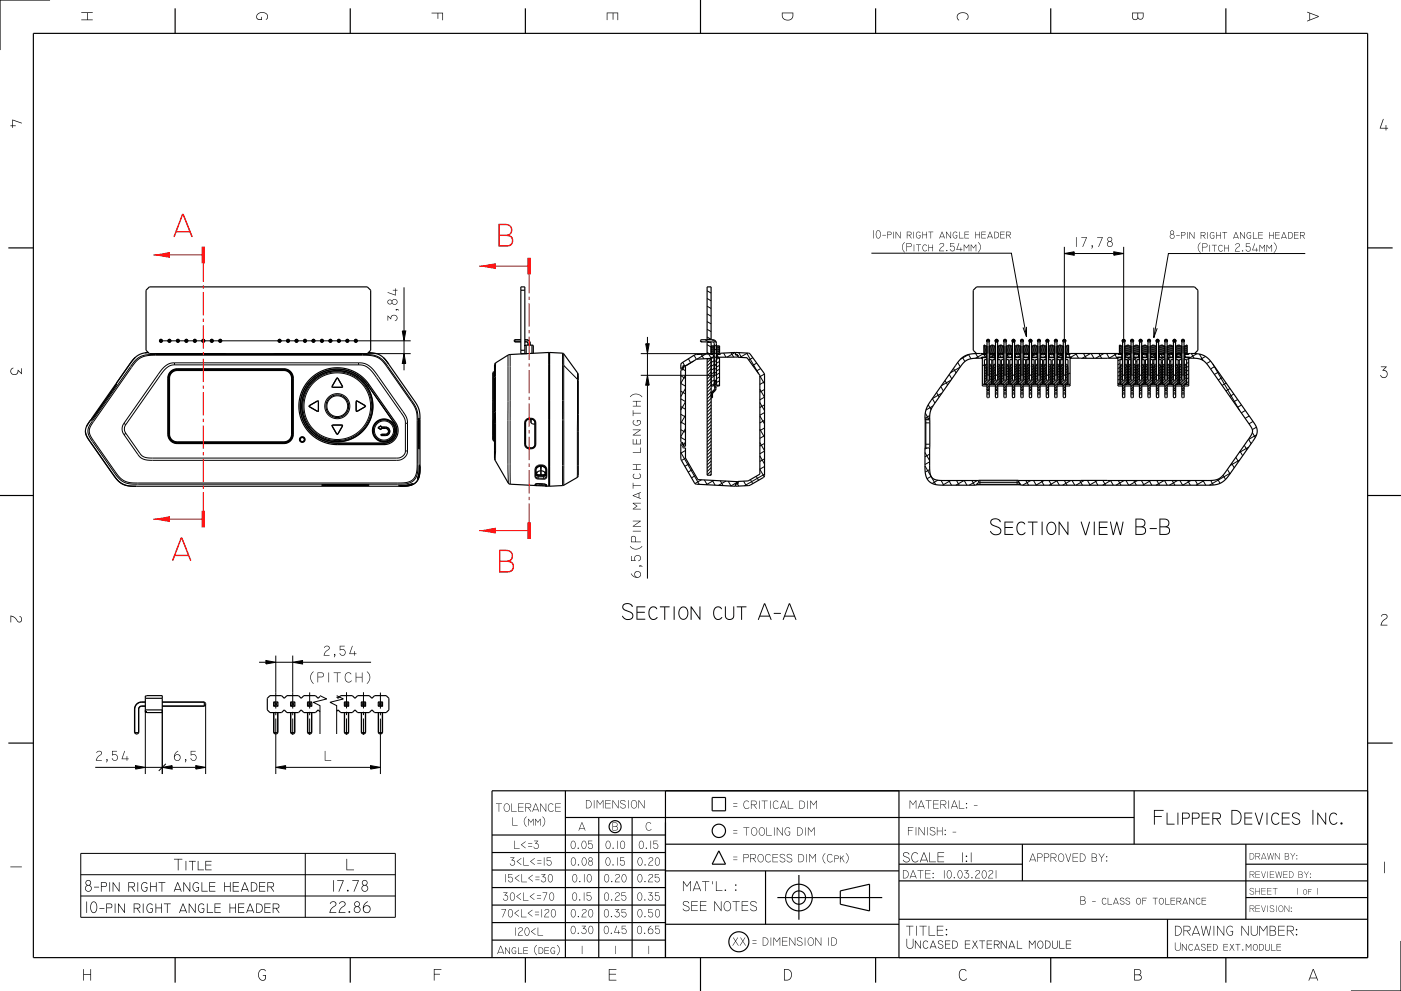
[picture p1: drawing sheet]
<svg xmlns="http://www.w3.org/2000/svg" width="420mm" height="297mm" viewBox="0 0 420 297" stroke-linecap="round" stroke-linejoin="round" font-family="sans-serif">
<g fill="none" stroke="#000" stroke-width=".3">
<path d="M319.1 74v28.7M336.9 74v28.7M212 87.1l1.2 .7M212 89.5l1.2 .6M212 91.8l1.2 .7M212 94.1l1.2 .7M212 96.4l1.2 .7M212 98.7l1.2 .7M33.7 117h.1M34.8 115.3h-.1M47.7 102.1h75.4M48 102.5h.1"/>
<path d="M48 106h.1M48.3 101.6v1.1M48.5 102.5h.1M48.5 106h.1M50.3 113.3h.2M50.5 102.5h.1M50.5 106h.1M50.6 113.3h.2M50.8 101.6v1.1M51.1 102.5h.1M51.1 106h.1M52.3 108.7l-1.9 .5-1.9 1.6-11.4 16.1"/>
<path d="M52.3 109.4l-1.6 .3-1.7 1.5-11.3 16.1M52.3 108.7h55.2M52.3 108.7v.7M52.3 109.4h55.2M53.1 102.5h.1M53.1 106h.1M53.1 110.5v.2M53.1 110.8v.2M53.3 101.6v1.1M53.6 102.5h.1M53.6 106h.1M55.6 102.5h.1"/>
<path d="M55.6 106h.1M55.9 101.6v1.1M56.2 102.5h.1M56.2 106h.1M58.1 102.5h.1M58.1 106h.1M58.4 101.6v1.1M58.7 102.5h.1M58.7 106h.1M60.7 102.5h.1M60.7 106h.1M61 101.6v1.1"/>
<path d="M61.2 102.5h.1M61.2 106h.1M63.2 102.5h.1M63.2 106h.1M63.5 101.6v1.1M63.8 102.5h.1M63.8 106h.1M65.8 102.5h.1M65.8 106h.1M66 101.6v1.1M66.3 102.5h.1M66.3 106h.1"/>
<path d="M83.5 102.5h.1M83.5 106h.1M83.8 101.6v1.1M84.1 102.5h.1M84.1 106h.1M85.1 110.5v.2M85.1 110.8v.2M86.1 102.5h.1M86.1 106h.1M86.4 101.6v1.1M86.6 102.5h.1M86.6 106h.1"/>
<path d="M87.4 113.3h.2M87.8 113.3h.1M88.6 102.5h.1M88.6 106h.1M88.9 101.6v1.1M89.2 102.5h.1M89.2 106h.1M91.2 102.5h.1M91.2 106h.1M91.4 101.6v1.1M91.7 102.5h.1M91.7 106h.1"/>
<path d="M93.7 102.5h.1M93.7 106h.1M94 101.6v1.1M94.3 102.5h.1M94.3 106h.1M96.2 102.5h.1M96.2 106h.1M96.5 101.6v1.1M96.8 102.5h.1M96.8 106h.1M98.8 102.5h.1M98.8 106h.1"/>
<path d="M99.1 101.6v1.1M99.3 102.5h.1M99.3 106h.1M99.6 115.8h.1M99.7 116.1h.1M100.9 113.4h.1M101.3 113.4h.1M101.3 102.5h.1M101.3 106h.1M101.6 101.6v1.1M101.9 102.5h.1M101.9 106h.1"/>
<path d="M102.5 116.1h.1M102.7 115.8h.1M103.9 102.5h.1M103.9 106h.1M104.1 101.6v1.1M104.4 102.5h.1M104.4 106h.1M106.4 102.5h.1M106.4 106h.1M106.7 101.6v1.1M107 102.5h.1M107 106h.1"/>
<path d="M107.5 109.4l1.3 .1 .9 .3 2 1.7 9.2 13.1 .5 1.1 .1 1.2M107.5 108.7l1.3 .1 1.3 .5 2.1 1.9 9.2 13 .6 1.2 .2 1.5M107.5 108.7v.7M110.1 106h13M110.5 115.1l-.3 .3M116 109.9l-1.4-1.7-1.2-1-1.6-.5-1.8-.2h-63.8l-2 .1-1.5 .4-1.4 .8-1.4 1.6-12.2 17.4-.9 1.7v1.3l.6 1.3 7 10.1M116 109.9v.1M116 110l7.8 11.1 1.1 2.6 .1 16.9-.6 2.4-.6 .7-.9 .6-1.4 .4-2.2 .1-80.4-.2a6.3 6.3 0 0 1-4.5-3.4M116.2 109.8l-1.3-1.7-1.1-.9-1.5-.7-1.8-.2-64.9-.1-3.1 .5-1.5 .9-1.3 1.4-12.4 17.7-.9 1.8v1.3l.7 1.5 7 10.1M116.2 109.8h.1M116.3 109.8l7.7 11.1 1.1 2.6 .2 2.1-.1 15.6-.3 1.3-.5 1-1.6 1.2-2.8 .4h-80.1l-1.7-.2-1.5-.6-1.3-1.2-1.3-1.7M148 111.4v14.5"/>
<path d="M148.6 108.7v18.2M152.3 106.5l.1 38.3M152.9 106.2l.1 38.9M154.3 101.9h1.8M154.3 102.4h1.8M157.3 101.9h.6M157.3 102.4h.6M157.9 101.9l.7 .3 .3 .7M157.9 102.4l.4 .5M157.9 101.8v.1M157.9 102.4v.1M158.3 102.9h.1"/>
<path d="M158.3 102.9v.5M158.9 102.9h.1M158.9 102.9v.5M168.6 105.8l.1 39.7M169 106v3.5M169 109.5v35.9M169 109.5l4.1 4.2M173.1 113.7l-.1 29.4M173.1 111.7v2M192.1 106h21.1M192.1 112.5h22.2M204.1 112.6l1.4 .8"/>
<path d="M204.1 117.2l1.4 .8M204.1 119.5l1.4 .9M204.7 108.6l.6 1M204.7 110.7l.8 .4M204.9 110l-.8 .4M205.5 112.4l-1.4 2.5 1.4 .8M205.5 116.4l-1.4 2.5M206.4 107.5l.7 1.2M207.9 108.2l-2.4 1.4M208.1 106.5l.7 1.2M210.1 102.2l.4 .3M210.2 106.2l.8 1.3"/>
<path d="M211.4 101.8l1.1 .7M211.6 106.1l-2.7 1.5M212 101l1.2 .7M212 103.3l1.2 .7M212 105.6l.6 .4M212.2 107.5l-.2 .2M212.4 106.1l.7 1.1M213.1 107.5l-1.1 1.2M213.2 103.9l.9 1.7M213.2 104.5l.8 1.5M213.2 105.1l.5 .9M213.2 105.7l.1 .3"/>
<path d="M213.2 118.6l.4 .6M213.2 119.4l-1.2 1.2M213.2 118.4l-1.2 1.2M213.2 117.4l-1.2 1.2M213.2 116.4l-1.2 1.2M213.2 115.4l-1.2 1.2M213.2 114.4l-1.2 1.2M213.2 113.4l-1.2 1.2M213.2 112.4l-1.2 1.2M213.2 111.4l-1.2 1.2M213.2 110.5l-1.2 1.2M213.2 109.5l-1.2 1.2"/>
<path d="M213.2 108.5l-1.2 1.2M213.2 117.8l.4 .6M213.4 103.7l.7 1.3M213.4 101.8l1.3 .8M213.5 117.4l.2 .4M213.7 107.2l-.5 .3M213.7 103.7l.4 .7M213.8 117.1l.2 .4M213.9 107.1h.1M214.1 116.8l.2 .4M214.1 103.7v.1M214.1 115l-.9 .6"/>
<path d="M214.1 113.9l-.9 .5M214.1 112.7l-.9 .5M214.1 111.6l-.9 .5M214.1 110.4l-.9 .5M214.1 109.3l-.9 .5M214.1 108.1l-.9 .5M214.1 110.3l.7 .4M214.1 111.5l.7 .3M214.1 109.2l.7 .3M214.1 103.4l.7 .4M214.1 104.5l.7 .4M214.1 105.7l.7 .4"/>
<path d="M214.1 106.9l.7 .3M214.1 108l.7 .4M214.2 114l.4 .7M214.2 114.8l.4 .7M214.2 115.6l.4 .7M214.2 116.4l.3 .5M214.8 103.7l.9 1.6M214.8 104.3l.9 1.6M214.8 104.9l.6 1.1M214.8 105.5l.3 .5M215 106.5l.3 .6M215.1 103.7l.6 1"/>
<path d="M215.4 106.2l-.4 .2M215.5 103.7l.2 .4M215.7 113l-.9 .5M215.7 114.1l-.9 .5M215.7 111.8l-.9 .5M215.7 110.7l-.9 .5M215.7 109.5l-.9 .5M215.7 108.3l-.9 .6M215.7 107.2l-.9 .5M215.7 115.3l-.7 .4M216 105.9h.1M216.9 105.8l.7 1.2"/>
<path d="M219.2 105.7l.7 1.3M220.4 105.6l-2.5 1.4M221.5 105.7l.8 1.4M223.9 105.8l3.5 6.1M224.1 105.8l-2.3 1.3M225.7 107.2l-1.2 .7M226.9 108.8l-1.3 .7M227.8 112.6l1.4 2.5M227.8 116.6l1.4 2.5M228 110.5l-1.2 .7M229.2 112.1l-1.4 .8M229.2 119l-1.4 .8"/>
<path d="M229.2 116.7l-1.4 .8M229.2 114.4l-1.4 .8M280.8 117.7l.7 1.3M282 115.8l.8 1.4M282.4 117.8l-2.9 1.7 .8 1.3M283.3 114l.8 1.4M284.6 112.2l.7 1.4M285.1 113.9l-2.9 1.7M285.8 110.4l.8 1.4M287.1 108.6l.8 1.4M287.8 110.1l-2.9 1.6M288.5 107.1l.8 1.2"/>
<path d="M290.4 106.2l.7 1.3M290.4 106.2l-2.5 1.5M292.5 106l.8 1.4M294.1 107.3h.1M294.2 107.3h.3M294.2 107.3v.1M294.3 107.1h.1M294.4 107.1l-.2 .2M294.4 107.1v.3M294.4 107.1h1.5M294.5 106.2l-2 1.2M295 106.2l.4 .9"/>
<path d="M295.1 115.1l-.2 .1M295.1 109.3l-.6 .4M295.2 110.6l.6 1.1M295.2 111.4l.6 1.1M295.2 112.2l.6 1.1M295.2 113l1.4 2.4M295.2 113.8l1.4 2.4M295.2 114.6l.3 .6M295.2 109.9l.6 1M295.3 103.4l-.3 .2M295.3 109.3l.5 .8M295.5 103.7l-.5 .3"/>
<path d="M295.6 102.1h1.2M295.8 109.2l.1 .2M295.8 106.2v.9M295.9 115.8l.7 1.2M295.9 116.6l.2 .4M295.9 118.1h.7M295.9 117.7h.7M295.9 117.1h.7M295.9 105.2l-.9 .5M295.9 104.8l-.9 .6M295.9 105.8l-.2 .2M295.9 105.5l-.8 .5"/>
<path d="M295.9 104.5l-.9 .5M295.9 104.1l-.9 .6M295.9 103.8l-.9 .5M296.2 114l.7 1.2M296.2 101.6v1.1M296.5 109.7l.8 1.3M296.5 107.1h1.9M296.6 113.8l.7 1.2M296.6 110.7l.7 1.1M296.6 111.5l.7 1.1M296.6 112.3l.7 1.1M296.6 113.1l.7 1.1"/>
<path d="M296.6 106.2v.9M296.7 103.7h-.2M296.7 109.2l.6 1M297.3 106.2l.5 .9M297.7 113.6l-.4 .2M297.7 107.8l-.4 .2M297.7 103.4l-1.2 .7M297.7 111l.7 1.1M297.7 111.8l.7 1.1M297.7 112.6l.7 1.1M297.7 113.4l1.4 2.4M297.7 114.2l.6 1"/>
<path d="M297.7 115l.1 .2M297.7 110.2l.7 1.1M297.8 109.6l.6 .9M297.9 103.7l-1.4 .7M298.1 109.2l.4 .7M298.2 102.1h1.1M298.2 106.4l-1.2 .7M298.3 106.2l.1 .9M298.4 115.4l.7 1.2M298.4 116.2l.5 .8M298.4 107.4l-.6 .4M298.4 118.1h.7"/>
<path d="M298.4 117.7h.7M298.4 117.1h.7M298.4 105.8l-.3 .2M298.4 105.4l-.9 .6M298.4 105.1l-1.5 .9M298.4 104.7l-1.9 1.1M298.4 104.4l-1.9 1.1M298.4 104l-1.9 1.1M298.4 103.7l-1.9 1.1M298.5 113.9l.7 1.3M298.8 101.6v1.1M299 114l.7 1.2"/>
<path d="M299.1 107.1h1.9M299.1 109.4l.7 1.2M299.2 113.5l.6 1.1M299.2 110.3l.6 1.1M299.2 111.1l.6 1.1M299.2 111.9l.6 1.1M299.2 112.7l.6 1.1M299.2 106.2v.9M299.4 109.2l.3 .4M299.6 106.2l.5 .9M300.1 103.4l-1 .6M300.2 112.1l-.3 .2"/>
<path d="M300.2 111.4l.7 1.1M300.2 112.2l.7 1.1M300.2 113l1.4 2.4M300.2 113.8l1.4 2.4M300.2 114.6l.4 .6M300.2 110.6l.7 1.1M300.3 109.9l.6 1M300.4 103.6l-1.3 .8M300.4 109.3l.5 .8M300.7 102.1h1.2M300.8 109.2l.1 .2M300.9 106.2v.9"/>
<path d="M300.9 103.7l-1.8 1M300.9 115.8l.7 1.2M300.9 116.6l.3 .4M300.9 118.1h.7M300.9 117.7h.7M300.9 117.1h.7M301 105.7l-.5 .3M301 105.3l-1.1 .7M301 105l-1.7 1M301 104.6l-1.9 1.1M301 104.3l-1.9 1.1M301 103.9l-1.9 1.1"/>
<path d="M301.3 114l.7 1.2M301.3 101.6v1.1M301.6 109.7l.7 1.3M301.6 107.1h1.9M301.7 113.8l.6 1.2M301.7 110.7l.6 1.1M301.7 111.5l.6 1.1M301.7 112.3l.6 1.1M301.7 113.1l.6 1.1M301.7 106.2v.9M301.8 109.2l.5 1M301.9 106.2l.5 .9"/>
<path d="M302.1 103.7l-.5 .2M302.4 106.3l-.5 .3M302.5 103.4l-.3 .2M302.7 110.7l-.3 .2M302.8 111l.6 1.1M302.8 111.8l.6 1.1M302.8 112.6l.6 1.1M302.8 113.4l1.4 2.4M302.8 114.2l.6 1M302.8 115l.1 .2M302.8 110.2l.6 1.1M302.9 109.6l.5 .9"/>
<path d="M302.9 103.5l-1.3 .8M303.1 109.2l.4 .7M303.3 102.1h1.1M303.3 103.7l-1.7 .9M303.4 106.2v.9M303.5 116.2l.4 .8M303.5 115.4l.7 1.2M303.5 118.1h.7M303.5 117.7h.7M303.5 117.1h.7M303.5 105.9v.1M303.5 105.6l-.6 .4"/>
<path d="M303.5 105.3l-1.2 .7M303.5 104.9l-1.8 1.1M303.5 104.6l-1.9 1.1M303.5 104.2l-1.9 1.1M303.5 103.9l-1.9 1.1M303.6 113.9l.7 1.3M303.8 101.6v1.1M304 114l.7 1.2M304.2 107.1h1.9M304.2 109.4l.7 1.2M304.2 113.5l.7 1.1M304.2 110.3l.7 1.1"/>
<path d="M304.2 111.1l.7 1.1M304.2 111.9l.7 1.1M304.2 112.7l.7 1.1M304.3 106.2l-.1 .9M304.4 106.6l.3 .5M304.5 103.7l-.3 .1M304.5 109.2l.3 .4M304.9 103.4l-.1 .1M305.3 115l-.4 .2M305.3 109.2l-.4 .2M305.3 111.4l.7 1.1M305.3 112.2l.7 1.1"/>
<path d="M305.3 113l1.4 2.4M305.3 113.8l1.4 2.4M305.3 114.6l.4 .6M305.3 110.6l.7 1.1M305.4 109.9l.6 1M305.5 103.4l-1.3 .8M305.5 109.3l.5 .8M305.7 103.7l-1.5 .8M305.8 102.1h1.2M305.8 106.6l-.8 .5M305.9 109.2l.1 .2M306 106.2v.9"/>
<path d="M306 115.8l.7 1.2M306 116.6l.3 .4M306 118.1h.7M306 117.7h.7M306 117.1h.7M306.1 104.8l-1.9 1.1M306.1 104.5l-1.9 1.1M306.1 105.9l-.2 .1M306.1 105.5l-.8 .5M306.1 105.2l-1.4 .8M306.1 104.1l-1.9 1.1M306.1 103.8l-1.9 1.1"/>
<path d="M306.4 114l.7 1.2M306.4 101.6v1.1M306.7 109.7l.7 1.3M306.7 107.1h1.9M306.7 113.8l.7 1.2M306.8 110.7l.6 1.1M306.8 111.5l.6 1.1M306.8 112.3l.6 1.1M306.8 113.1l.6 1.1M306.8 106.2v.9M306.8 109.2l.6 1M306.9 103.7l-.2 .1"/>
<path d="M306.9 107l.1 .1M307.8 113.5l-.3 .2M307.9 103.4l-1.2 .7M307.9 111l.6 1.1M307.9 111.8l.6 1.1M307.9 112.6l.6 1.1M307.9 113.4l1.4 2.4M307.9 114.2l.5 1M307.9 115l.1 .2M307.9 110.2l.6 1.1M308 109.6l.5 .9M308.1 103.7l-1.4 .8"/>
<path d="M308.2 109.2l.4 .7M308.3 102.1h1.2M308.5 106.2v.9M308.5 107.3l-1 .6M308.6 115.4l.7 1.2M308.6 116.2l.4 .8M308.6 118.1h.7M308.6 117.7h.7M308.6 117.1h.7M308.6 105.8l-.3 .2M308.6 105.4l-.9 .6M308.6 105.1l-1.5 .9"/>
<path d="M308.6 104.7l-1.9 1.1M308.6 104.4l-1.9 1.1M308.6 104.1l-1.9 1.1M308.6 103.7l-1.9 1.1M308.6 113.9l.8 1.3M308.9 101.6v1.1M309.1 114l.7 1.2M309.2 107.1h1.9M309.3 109.4l.7 1.2M309.3 103.7h-.1M309.3 113.5l.7 1.1M309.3 110.3l.7 1.1"/>
<path d="M309.3 111.1l.7 1.1M309.3 111.9l.7 1.1M309.3 112.7l.7 1.1M309.3 106.2v.9M309.6 109.2l.3 .4M310.1 106.4l-.6 .4M310.3 103.4l-1.1 .6M310.4 112l-.4 .2M310.4 111.4l.7 1.1M310.4 112.2l.7 1.1M310.4 113l1.4 2.4M310.4 113.8l1.4 2.4"/>
<path d="M310.4 114.6l.4 .6M310.4 110.6l.7 1.1M310.4 106.2v.1M310.5 109.9l.6 1M310.5 103.6l-1.3 .8M310.6 109.3l.5 .8M310.9 102.1h1.1M311 109.2l.1 .2M311 106.2l.1 .9M311.1 103.7l-1.9 1M311.1 116.6l.2 .4M311.1 115.8l.7 1.2"/>
<path d="M311.1 118.1h.7M311.1 117.7h.7M311.1 117.1h.7M311.1 105.7l-.4 .3M311.1 105.4l-1 .6M311.1 105l-1.6 1M311.1 104.7l-1.9 1.1M311.1 104.3l-1.9 1.1M311.1 104l-1.9 1.1M311.4 114l.7 1.2M311.5 101.6v1.1M311.7 109.7l.8 1.3"/>
<path d="M311.8 107.1h1.9M311.8 113.8l.7 1.2M311.9 110.7l.6 1.1M311.9 111.5l.6 1.1M311.9 112.3l.6 1.1M311.9 113.1l.6 1.1M311.9 106.2v.9M311.9 109.2l.6 1M312.3 103.7l-.5 .2M312.7 103.4l-.3 .2M312.9 110.6l-.3 .2M312.9 111l.7 1.1"/>
<path d="M312.9 111.8l.7 1.1M312.9 112.6l.7 1.1M312.9 113.4l1.4 2.4M312.9 114.2l.6 1M312.9 115l.2 .2M313 110.2l.6 1.1M313.1 109.6l.5 .9M313.1 103.5l-1.3 .8M313.3 109.2l.4 .7M313.4 102.1h1.2M313.4 106.8l-.4 .3M313.5 103.7l-1.7 .9"/>
<path d="M313.6 106.2v.9M313.6 115.4l.7 1.2M313.6 116.2l.5 .8M313.6 118.1h.7M313.6 117.7h.7M313.6 117.1h.7M313.7 103.9l-1.9 1.1M313.7 106h.1M313.7 105.6l-.6 .4M313.7 105.3l-1.2 .7M313.7 104.9l-1.8 1.1M313.7 104.6l-1.9 1.1"/>
<path d="M313.7 104.2l-1.9 1.1M313.7 113.9l.7 1.3M314 101.6v1.1M314.2 114l.7 1.2M314.3 107.1h1.9M314.3 109.4l.7 1.2M314.4 113.5l.6 1.1M314.4 110.3l.6 1.1M314.4 111.1l.6 1.1M314.4 111.9l.6 1.1M314.4 112.7l.6 1.1M314.4 106.2v.9"/>
<path d="M314.7 103.7l-.4 .2M314.7 109.2l.2 .4M315.1 103.4l-.2 .1M315.4 114.9l-.3 .2M315.4 109.1l-.3 .2M315.5 111.4l.6 1.1M315.5 112.2l.6 1.1M315.5 113.8l1.4 2.4M315.5 114.6l.3 .6M315.5 110.6l.6 1.1M315.5 113l1.4 2.4M315.5 109.9l.6 1"/>
<path d="M315.6 103.5l-1.3 .7M315.7 109.3l.5 .8M315.7 106.2l.3 .4M315.9 103.7l-1.6 .9M316 102.1h1.1M316.1 109.2l.1 .2M316.1 106.2v.9M316.2 115.8l.7 1.2M316.2 116.6l.2 .4M316.2 118.1h.7M316.2 117.7h.7M316.2 117.1h.7"/>
<path d="M316.2 105.9l-.1 .1M316.2 105.5l-.7 .5M316.2 105.2l-1.3 .8M316.2 104.9l-1.9 1M316.2 104.5l-1.9 1.1M316.2 104.2l-1.9 1.1M316.2 103.8l-1.9 1.1M316.5 114l.7 1.2M316.5 101.6v1.1M316.8 109.7l.8 1.3M316.9 107.1h1.9M316.9 113.8l.7 1.2"/>
<path d="M316.9 110.7l.7 1.1M316.9 111.5l.7 1.1M316.9 112.3l.7 1.1M316.9 113.1l.7 1.1M317 106.2l-.1 .9M317 109.2l.6 1M317.1 103.7l-.2 .1M317.5 103.4h.1M317.6 113.6l.4-.2 1.4 2.4M318 115l.1 .2M318 111l.7 1.1M318 111.8l.7 1.1"/>
<path d="M318 112.6l.7 1.1M318 114.2l.6 1M318 110.2l.7 1.1M318.1 106.2l.4 .9M318.1 103.4l-1.2 .7M318.1 109.6l.6 .9M318.3 103.7l-1.4 .8M318.4 109.2l.4 .7M318.4 106.2l-1.3 .8M318.5 102.1h1.2M318.6 107.3l-1 .5M318.7 106.2v.9"/>
<path d="M318.7 116.2l.5 .8M318.7 115.4l.7 1.2M318.7 118.1h.7M318.7 117.7h.7M318.7 117.1h.7M318.8 105.8l-.3 .2M318.8 105.5l-.9 .5M318.8 105.1l-1.5 .9M318.8 104.8l-1.9 1.1M318.8 104.4l-1.9 1.1M318.8 104.1l-1.9 1.1M318.8 103.7l-1.9 1.1"/>
<path d="M318.8 113.9l.7 1.3M319.3 114l.7 1.2M319.4 107.1h1.5M319.4 109.4l.7 1.2M319.5 103.7h-.1M319.5 113.5l.6 1.1M319.5 110.3l.6 1.1M319.5 111.1l.6 1.1M319.5 111.9l.6 1.1M319.5 112.7l.6 1.1M319.5 106.2v.9M319.8 109.2l.2 .4"/>
<path d="M320.4 103.9l-1 .5M320.4 105.9l-.1 .1M320.4 105.6l-.7 .4M320.4 105.2l-1 .6M320.4 104.9l-1 .5M320.4 104.5l-1 .6M320.4 104.2l-1 .5M320.4 103.5l-1 .6M320.4 106.2l.5 .9M320.8 111.8l-.6 .3M320.8 107.3h.3M320.9 107.1l.2 .2"/>
<path d="M320.9 107.1v.3M321.1 107.3v.1M321.2 107.3h-.1M322.5 105.9l.8 1.4M322.9 105.9l-2 1.2M324.8 105.9l.8 1.5M326.9 105.9l-2.5 1.5M327.1 105.9l.9 1.5M329.4 105.9l.9 1.5M330.9 105.9l-2.5 1.5M331.7 105.9l.9 1.4M334.1 105.9l.7 1.4"/>
<path d="M334.8 107.3h.3M334.8 107.3v.1M334.9 105.9l-2.4 1.4M335 107.1h.1M335 107.1l-.2 .2M335 107.1v.3M335 107.1h1.5M335.6 103.8l.9 1.6M335.6 104.4l.9 1.6M335.6 105l.6 1M335.6 105.6l.2 .4M335.7 103.4l.8 1.4"/>
<path d="M335.8 114.7l-.7 .4M335.8 113.5l-.7 .4M335.8 112.4l-.7 .4M335.8 111.2l-.7 .4M335.8 110.1l-.7 .3M335.8 108.9l-.7 .4M335.8 110.6l.7 1.1M335.8 111.4l.7 1.1M335.8 112.2l.7 1.1M335.8 113l1.4 2.4M335.8 113.8l1.4 2.4M335.8 114.6l.4 .6"/>
<path d="M335.9 109.9l.6 1M336 109.3l.5 .8M336.2 103.7l.3 .5M336.3 102.1h1.1M336.4 109.2l.1 .2M336.4 106.2l.1 .9M336.5 107.4l-1.4 .7M336.5 115.8l.7 1.2M336.5 116.6l.2 .4M336.5 118.1h.7M336.5 117.7h.7M336.5 117.1h.7"/>
<path d="M336.8 114l.7 1.2M337.1 109.7l.8 1.3M337.2 105.4l.3 .6M337.2 104.2l1 1.8M337.2 104.8l.7 1.2M337.2 106h.1M337.2 107.1h1.9M337.2 113.8l.7 1.2M337.2 103.7l1.4 2.3M337.3 110.7l.6 1.1M337.3 111.5l.6 1.1M337.3 112.3l.6 1.1 .4-.2"/>
<path d="M337.3 113.1l.6 1.1M337.3 106.2v.9M337.3 109.2l.6 1M337.6 103.7l1.3 2.3M337.8 103.4l1.3 2.2M338.1 106.4l-.7 .4M338.2 103.4l.9 1.6M338.3 114.4l-.3 .2M338.3 109.8l-.3 .2M338.3 110.9l-.3 .2M338.3 112.1l-.3 .2M338.3 108.6l-.3 .2"/>
<path d="M338.3 111l.7 1.1M338.3 111.8l.7 1.1M338.3 112.6l.7 1.1M338.3 113.4l1.4 2.4M338.3 114.2l.6 1M338.3 115l.2 .2M338.4 110.2l.6 1.1M338.4 106.2l-.2 .1M338.5 109.6l.5 .9M338.6 103.7l.5 .7M338.7 109.2l.4 .7M338.8 107.2l-1 .6"/>
<path d="M338.8 102.1h1.2M339 106.2v.9M339 103.7l.1 .1M339 115.4l.7 1.2M339 116.2l.5 .8M339 117h.1M339 118.1h.7M339 117.7h.7M339 117.1h.7M339.1 113.9l.7 1.3M339.4 101.6v1.1M339.6 114l.7 1.2"/>
<path d="M339.7 103.8l1.3 2.2M339.7 104.4l1 1.6M339.7 105l.6 1M339.7 105.6l.3 .4M339.7 107.1h1.9M339.7 109.4l.7 1.2M339.8 111.1l.6 1.1M339.8 113.5l.6 1.1M339.8 110.3l.6 1.1M339.8 111.9l.6 1.1M339.8 112.7l.6 1.1M339.8 106.2v.9"/>
<path d="M340 103.7l1.4 2.3M340.1 109.2l.2 .4M340.3 103.6l1.3 2.2M340.5 113.1l.4-.1 1.4 2.4M340.6 103.4l1 1.8M340.8 107.2l-1 .6M340.8 111.8l-.3 .2M340.8 108.3l-.3 .2M340.8 114.1l-.3 .2M340.8 110.6l-.3 .2M340.8 109.5l-.3 .2M340.9 110.6l.6 1.1"/>
<path d="M340.9 111.4l.6 1.1M340.9 113.8l1.4 2.4M340.9 112.2l.6 1.1M340.9 114.6l.3 .6M340.9 103.4l.1 .2M340.9 109.9l.6 1M341.1 103.7l.5 .9M341.1 109.3l.5 .8M341.2 106.2l.2 .4M341.4 102.1h1.1M341.4 106.8l-.4 .3M341.4 103.7l.2 .3"/>
<path d="M341.5 109.2l.1 .2M341.5 106.2v.9M341.6 116.6l.2 .4M341.6 115.8l.7 1.2M341.6 118.1h.7M341.6 117.7h.7M341.6 117.1h.7M341.9 114l.7 1.2M341.9 101.6v1.1M342.2 109.7l.8 1.3M342.3 104l1.1 2M342.3 104.6l.8 1.4"/>
<path d="M342.3 105.2l.4 .8M342.3 105.8l.1 .2M342.3 107.1h1.9M342.3 113.8l.7 1.2M342.3 110.7l.7 1.1M342.3 113.1l.7 1.1M342.3 111.5l.7 1.1M342.3 112.3l.7 1.1M342.4 106.2l-.1 .9M342.4 109.2l.6 1M342.4 103.7l1.4 2.3M342.8 103.7l1.3 2.3"/>
<path d="M342.8 107.2l-.5 .3M343 103.4l1.2 2M343.3 103.4l.9 1.4M343.4 114.9l-.4 .2M343.4 111.5l-.4 .2M343.4 112.6l-.4 .2M343.4 109.1l-.4 .2M343.4 113.8l-.4 .2M343.4 110.3l-.4 .2M343.4 108l-.4 .2M343.4 112.6l.7 1.1M343.4 111l.7 1.1"/>
<path d="M343.4 111.8l.7 1.1M343.4 113.4l1.4 2.4M343.4 114.2l.6 1M343.4 115l.1 .2M343.4 110.2l.7 1.1M343.5 106.2l.4 .8M343.5 109.6l.6 .9M343.8 109.2l.4 .7M343.8 103.7l.4 .5M343.9 102.1h1.2M344.1 106.2v.9M344.1 116.2l.5 .8"/>
<path d="M344.1 115.4l.7 1.2M344.1 117h.1M344.1 107.6l-.3 .2M344.1 118.1h.7M344.1 117.7h.7M344.1 117.1h.7M344.2 113.9l.7 1.3M344.5 101.6v1.1M344.7 114l.7 1.2M344.8 104.2l1.1 1.8M344.8 104.8l.7 1.2M344.8 105.4l.4 .6"/>
<path d="M344.8 105.9v.1M344.8 107.1h1.9M344.8 109.4l.7 1.2M344.9 103.7l1.3 2.3M344.9 110.3l.6 1.1M344.9 112.7l.6 1.1M344.9 113.5l.6 1.1M344.9 111.1l.6 1.1M344.9 111.9l.6 1.1M344.9 106.2v.9M345.2 109.2l.2 .4M345.2 103.7l1.3 2.3"/>
<path d="M345.4 103.4l1.3 2.2M345.6 114.8l.4-.2 .3 .6M345.8 103.4l.9 1.6M345.8 106.4l.5 .7M345.9 113.5l-.3 .2M345.9 112.3l-.3 .2M345.9 111.1l-.3 .2M345.9 110l-.3 .2M345.9 108.8l-.3 .2M346 112.2l.6 1.1M346 113l1.4 2.4M346 113.8l1.4 2.4"/>
<path d="M346 110.6l.6 1.1M346 111.4l.6 1.1M346 109.9l.6 1M346.2 109.3l.4 .8M346.3 103.7l.4 .7M346.4 106.2l-1.4 .8M346.4 102.1h1.2M346.6 109.2l.1 .2M346.6 107.3l-1 .6M346.6 106.2v.9M346.6 103.7l.1 .1M346.7 115.8l.7 1.2"/>
<path d="M346.7 116.6l.2 .4M346.7 118.1h.7M346.7 117.7h.7M346.7 117.1h.7M347 114l.7 1.2M347 101.6v1.1M347.3 109.7l.8 1.3M347.3 103.8l1.3 2.2M347.3 104.4l1 1.6M347.3 105l.6 1M347.3 105.6l.3 .4M347.3 107.1h1.9"/>
<path d="M347.4 113.8l.7 1.2M347.4 112.3l.7 1.1M347.4 110.7l.7 1.1M347.4 111.5l.7 1.1M347.4 113.1l.7 1.1M347.4 106.2v.9M347.5 109.2l.6 1M347.6 103.7l1.4 2.3M347.9 103.6l1.3 2.2M348.1 106.2l.5 .9M348.2 103.4l1 1.8M348.5 110.8l-.4 .2"/>
<path d="M348.5 114.3l-.4 .2M348.5 113.1l-.4 .2M348.5 112l-.4 .2M348.5 109.7l-.4 .2M348.5 108.5l-.4 .2M348.5 114.2l.6 1M348.5 111.8l.7 1.1M348.5 111l.7 1.1M348.5 113.4l1.4 2.4M348.5 115l.1 .2M348.5 112.6l.7 1.1M348.5 110.2l.7 1.1"/>
<path d="M348.5 103.4l.1 .2M348.6 109.6l.6 .9M348.7 103.7l.5 .9M348.8 107.2l-1 .6M348.9 109.2l.4 .7M349 102.1h1.1M349 107.1h.1M349 103.7l.2 .3M349.1 106.2l.1 .9M349.2 116.2l.5 .8M349.2 115.4l.7 1.2M349.2 117h.1"/>
<path d="M349.2 118.1h.7M349.2 117.7h.7M349.2 117.1h.7M349.3 113.9l.7 1.3M349.6 101.6v1.1M349.8 114l.7 1.2M349.9 105.7l.1 .3M349.9 103.9l1.2 2.1M349.9 104.5l.8 1.5M349.9 105.1l.5 .9M349.9 107.1h1.9M349.9 109.4l.7 1.2"/>
<path d="M350 111.9l.6 1.1M350 113.5l.6 1.1M350 110.3l.6 1.1M350 111.1l.6 1.1M350 112.7l.6 1.1M350 106.2v.9M350.1 103.7l1.3 2.3M350.2 109.2l.3 .4M350.4 106.2l.5 .9M350.4 103.7l1.3 2.3M350.4 106.2l-.3 .2M350.6 103.4l1.2 2"/>
<path d="M350.8 107.2l-.9 .5M351 103.4l.8 1.4M351 110.5l-.3 .2M351 108.2l-.3 .2M351 115.1l-.1 .1M351 114l-.3 .2M351 112.8l-.3 .2M351 111.7l-.3 .2M351 109.4l-.3 .2M351 113.8l1.4 2.4M351 111.4l.7 1.1M351 112.2l.7 1.1"/>
<path d="M351 113l1.4 2.4M351 110.6l.7 1.1M351 114.6l.4 .6M351.1 109.9l.6 1M351.2 109.3l.5 .8M351.4 103.7l.4 .5M351.5 102.1h1.2M351.6 109.2l.1 .2M351.7 106.2v.9M351.7 115.8l.7 1.2M351.7 116.6l.3 .4M351.7 118.1h.7"/>
<path d="M351.7 117.7h.7M351.7 117.1h.7M352.1 114l.7 1.2M352.1 101.6v1.1M352.4 109.7l.7 1.3M352.4 105.4l.4 .6M352.4 104.2l1.1 1.8M352.4 104.8l.7 1.2M352.4 105.9v.1M352.4 107.1h1.9M352.5 113.8l.6 1.2M352.5 103.7l1.3 2.3"/>
<path d="M352.5 111.5l.6 1.1M352.5 110.7l.6 1.1M352.5 112.3l.6 1.1M352.5 113.1l.6 1.1M352.5 106.2v.9M352.6 109.2l.5 1M352.7 106.2l.5 .9M352.8 107.2l-.3 .2M352.8 103.7l1.4 2.3M353 103.4l1.3 2.2M353.4 103.4l.9 1.6M353.5 109.1l-.3 .2"/>
<path d="M353.5 114.8l-.3 .2M353.5 113.7l-.3 .2M353.5 112.5l-.3 .2M353.5 111.4l-.3 .2M353.5 110.2l-.3 .2M353.5 107.9l-.3 .2M353.6 113.4l1.4 2.4M353.6 111l.6 1.1M353.6 111.8l.6 1.1M353.6 112.6l.6 1.1M353.6 114.2l.6 1M353.6 115l.1 .2"/>
<path d="M353.6 110.2l.6 1.1M353.7 109.6l.5 .9M353.9 103.7l.4 .7M353.9 109.2l.4 .7M354.1 102.1h1.1M354.1 106.4l-1.1 .7M354.2 106.2v.9M354.2 103.7l.1 .1M354.3 115.4l.7 1.2M354.3 116.2l.5 .8M354.3 117h.1M354.3 107.5l-.5 .3"/>
<path d="M354.3 118.1h.7M354.3 117.7h.7M354.3 117.1h.7M354.4 113.9l.7 1.3M354.6 101.6v1.1M354.8 114l.8 1.2M355 105.5l.2 .5M355 103.7l.9 1.7M355 104.3l.9 1.7M355 104.9l.6 1.1M355 107.1h1.5M355 109.4l.7 1.2"/>
<path d="M355 111.1l.7 1.1M355 113.5l.7 1.1M355 110.3l.7 1.1M355 111.9l.7 1.1M355 112.7l.7 1.1M355.1 106.2l-.1 .9M355.2 106.6l.3 .5M355.3 103.7l.6 1.1M355.3 109.2l.3 .4M355.6 103.6l.3 .6M355.8 103.4l.1 .2M356.4 107.4l-.7 .4"/>
<path d="M356.4 108.6l-.7 .3M356.4 112l-.7 .4M356.4 110.9l-.7 .3M356.4 114.4l-.7 .3M356.4 113.2l-.7 .4M356.4 109.7l-.7 .4M356.4 107.3h.3M356.5 107.1l.2 .2M356.5 107.1v.3M356.5 107.1h.1M356.7 107.3v.1M357.2 105.9l.8 1.5"/>
<path d="M358.8 106l-2.1 1.3M359.6 106.1l1.1 1.9M361.4 106.8l-1.5 .9M362.9 108.2l-1.2 .8M363.6 109.1l8 13.9M364.1 109.9l-1.2 .7M365.3 111.5l-1.2 .7M366.4 113.2l-1.2 .7M367.6 114.8l-1.2 .7M368.7 116.4l-1.2 .8M369.9 118.1l-1.2 .7M371 119.7l-1.2 .7"/>
<path d="M27.6 125.5v.1M28.8 124h.1M37.1 126.9l-.5 1.7 .6 1.7M37.1 126.9l.6 .4M37.2 130.3l4.6 6.5 1.2 .8 1.8 .3 74.4 .1 1.2-.3 .9-.6 .7-.9 .2-1.1M37.7 127.3l-.2 .3a2.2 2.2 0 0 0 .2 2.3M37.7 129.9l4.7 6.5 .9 .6 1.4 .3h74.5l.9-.2 .7-.5 .6-.7 .1-.8M37.7 129.9l-.5 .4M50.3 130.1h.2M50.6 130.1h.2M53.1 132.4v.2M53.1 132.8v.1"/>
<path d="M85.1 132.4v.2M85.1 132.8v.1M87.4 130.1h.2M87.8 130.1h.1M92.8 121.6h.1M92.8 121.9h.1M95.2 120.2h.1M95.2 123.3h.1M95.5 123.1h.1M95.5 120.3h.1M99.6 127.7h.1M99.7 127.4h.1"/>
<path d="M101 130.1h-.1M101.1 132.8v.4M101.3 130.1h.1M102.5 127.4h.1M102.7 127.7h.1M106.8 123.1h.1M106.8 120.3h.1M107.1 123.3h.1M107.1 120.2h.1M109.5 121.9h.1M109.5 121.6h.1M114.2 130.4h.1"/>
<path d="M114.4 130.2h.1M114.4 130.5h.1M115.1 132.8v.4M115.6 128h.1M115.6 128.4h.1M115.6 130.2h.1M115.6 130.5h.1M118.2 126.8h.1M118.6 126.6l-.4 .2M121.5 135.1h.7M121.5 126.9h.7M121.5 126.9v8.2"/>
<path d="M122.2 126.9v8.2M125.5 133.1l.1 1.4M125.5 126.7h.2M125.5 133.1h.2M125.5 126.7v6.4M125.6 125.6l-.1 1.1M125.6 125.6h.1M125.6 134.4v.1M125.6 125.3v.3M125.6 125.3v.1M125.6 125.3h.1M125.6 134.5h.1"/>
<path d="M125.6 125.3l.1 .3M125.6 125.3v.2M125.7 125.6v1.1M125.7 125.6l-.1 .1M125.7 133.1l-.1 1.4M125.7 126.7v6.4M125.8 139.3l-.1 1.6M125.8 139.3l.1 1.5M125.8 139.3l-.1 .2 .1-.2M125.8 139.3h.1M148.1 125.8v6.4M148.3 135.1h.3"/>
<path d="M148.3 126.9h.3M148.6 135.1l-.2 2.9M148.6 126.9v8.2M157.3 133.1a1.38 1.38 0 0 0 1.4 1.4M157.3 126.7h.3M157.3 133.1h.3M157.3 126.7v6.4M157.8 125.6l-.5 1.1M157.8 125.6l.2 .2M158 125.8l-.5 .8v6.5a1.16 1.16 0 0 0 1.2 1.2M158 125.8h.1M158.7 125.3v.3"/>
<path d="M158.7 125.3l-.9 .3M158.7 134.5h.6M158.7 125.3h.6M158.7 125.6l-.7 .2M158.7 134.3v.2M158.7 125.6h.1M158.7 134.2v.1M158.7 125.6h.6M158.7 134.3h.6M159.3 125.3v.3M159.3 125.3l.7 .3M159.3 125.6a1.16 1.16 0 0 1 1.1 1.1"/>
<path d="M159.3 134.3v.2M159.3 125.6h.1M159.3 134.2v.1M160 125.6l.4 .4 .2 .7M160 125.6l-.1 .2M160.4 126.7h.2M160.4 133.1h.2M160.4 133.1a1.16 1.16 0 0 1-1.1 1.2M160.4 126.7v6.4M160.6 133.1a1.38 1.38 0 0 1-1.3 1.4M160.6 126.7v6.4M161.9 139.3a1.49 1.49 0 0 0-1.5 1.6"/>
<path d="M161.9 139.3v.3M161.9 139.6a1.28 1.28 0 0 0-1.3 1.3M161.9 139.6v.1M161.9 139.7l.2 2.6M162.4 139.7l-.1 2.6M162.4 139.3a1.48 1.48 0 0 1 1.5 1.5M162.4 139.3v.3M162.4 139.3h-.5M162.4 139.6a1.27 1.27 0 0 1 1.3 1.2M162.4 139.6v.1M162.4 139.6h-.5M204.1 121.9l1.4 .8"/>
<path d="M204.1 124.2l1.4 .8M204.1 126.5l1.4 .8M204.1 128.8l1.4 .8M204.1 131.1l1.4 .8M204.1 135.6l5.5 9.6M204.7 133.2l-.6 .3M205.5 120.4l-1.4 2.5M205.5 124.4l-1.4 2.5M205.5 128.4l-1.4 2.5M205.5 132.4l-.6 1.1M205.5 135l-1.4 .8M205.5 137.3l-1.2 .7"/>
<path d="M206.5 139l-1.2 .7M213.2 139.2l-1.2 1.2M213.2 138.2l-1.2 1.2M213.2 137.2l-1.2 1.2M213.2 136.2l-1.2 1.2M213.2 135.2l-1.2 1.2M213.2 134.2l-1.2 1.2M213.2 133.2l-1.2 1.2M213.2 132.2l-1.2 1.2M213.2 131.2l-1.2 1.2M213.2 130.2l-1.2 1.2M213.2 129.3l-1.2 1.2"/>
<path d="M213.2 128.3l-1.2 1.2M213.2 127.3l-1.2 1.2M213.2 126.3l-1.2 1.2M213.2 125.3l-1.2 1.2M213.2 124.3l-1.2 1.2M213.2 123.3l-1.2 1.2M213.2 122.3l-1.2 1.2M213.2 121.3l-1.2 1.2M213.2 120.4l-1.2 1.1M227.8 120.6l1.4 2.5M227.8 124.6l1.4 2.5M227.8 128.6l1.4 2.5"/>
<path d="M227.8 132.6l1.4 2.5M227.8 136.6l1.4 2.5M229.2 139.8l-1.4 .8M229.2 137.5l-1.4 .8M229.2 135.2l-1.4 .8M229.2 132.9l-1.4 .8M229.2 130.6l-1.4 .8M229.2 128.3l-1.4 .8M229.2 126l-1.4 .8M229.2 123.6l-1.4 .8M229.2 121.3l-1.4 .8M277.3 135.6l1.4 2.4"/>
<path d="M277.3 139.6l3.2 5.6M277.3 125.6l.2 .2M277.4 126.7h1.3M277.4 133.1h1.3M277.4 123.8l1 1.8M277.5 125.6v.2M277.5 125.8v8.5M277.5 125.8h1.2M277.9 134.3l-.6 .3M278.3 121.3l.8 1.5M278.7 138.4l-1.4 .8M278.7 136.1l-1.4 .8"/>
<path d="M278.7 124.5l-1.4 .9M279.7 121.7l-2.1 1.2M369.2 138.9l.8 1.3M370.5 137.1l.8 1.3M371.6 137.9l-2.8 1.6M371.8 135.3l.7 1.3M372.2 121.4l-1.2 .7M373 133.4l.8 1.4M373.3 123l-1.2 .7M374.3 131.6l.8 1.4M374.4 134l-2.9 1.6M374.5 124.7l-1.2 .7"/>
<path d="M375.4 129.6l.9 1.5M375.6 126.3l-1.2 .7M376.7 128l-1.3 .7M376.7 130.3l-2.5 1.5M34.1 141.4h.1M34.4 141.2h.1M96.5 145.4l1.5 .1M96.5 145.4h.1M96.7 145.3l-.2 .1M96.8 145.3l-.3 .1M97.2 145.3h.8M98 145.3h11.1"/>
<path d="M98 145.3v.2M98 145.5h11.1M98 145.3l-1.5 .1M109.1 145.3l1.5 .1M109.1 145.3v.2M109.9 145.3h-.8M110.3 145.3l.3 .1M110.4 145.3l.2 .1M110.6 145.4l-1.5 .1M110.6 145.4h.1M119.5 145.6l1.5 .1M119.5 145.6h.1"/>
<path d="M119.6 145.6h-.1M119.7 145.5l-.2 .1M121 145.5v.2M121 145.5h-1.3M122.8 145.2l-1.8 .3M122.9 145.2h.1M122.9 145.2l-.8 .2M122.9 145.2v.3M122.9 145.5l-1.9 .2M123.4 145l-.5 .2M123.5 145l.3 .1M123.8 144.9l-1 .3"/>
<path d="M123.8 144.9l-.2 .1M123.8 144.9v.2M123.8 145.1l-.9 .4M125.1 143.6h.1M125.2 143.5l-.1 .1M125.2 143.4v.2M125.4 142.7h.1M125.4 142.7l-.2 .5M125.4 142.7h.2M125.6 141.9l-.2 .8M125.6 142.7l-.4 .9M125.7 140.9l-.6 2.7"/>
<path d="M125.7 140.8h.2M125.9 140.8l-.3 1.9M160.4 142.6v.1a.91 .91 0 0 0 .9 .9M160.4 145.2l.2-.1v.2M160.4 145.2v.3M160.4 140.9v1.7M160.4 145.5h.7M160.6 142.6l.2 .5 .5 .2M160.6 142.6h-.2M160.6 145v.1M160.6 140.9v1.7M160.6 145.3l3.1 .2"/>
<path d="M160.6 140.9h-.2M160.6 145.3l-.2 .2M160.6 140.9l.1 .1M160.7 141.4v.3M160.7 142l-.1 .6M160.7 141.7l.4-.3-.2 .5M160.7 141.7l.2 .4 .5 .2M160.7 141.7v.2M161.3 144.9l-.9 .3M161.3 143.6h1.7M161.3 144.9v.1M161.3 144.9l1.7 .2"/>
<path d="M161.3 143.3v.3M161.3 143.3h1.7M161.4 142.7l-.1 .6M161.4 142.4v.2M161.4 142.3h.1M161.4 142.3v.1M161.9 145v.6M162.4 145v.6M162.9 142.3l.1 1M162.9 142.3h.1M163 145.1l.9 .4M163 145.1h.1"/>
<path d="M163 143.3v.3M163.4 145.7h.5M163.6 141.7l-.3 .5-.4 .1M163.6 141.7l-.4-.3 .3 .5M163.6 141.7l.1 .2M163.7 141.4l-.1 .3M163.7 142.1v.6M163.7 145.3v.2M163.7 140.8v1.9M163.7 145.5l.2 .2M163.7 140.8v.2M163.7 140.8h.2"/>
<path d="M163.7 142.7l-.1 .4-.6 .2M163.7 142.7h.2M163.7 145.2v.3M163.7 145.3l.2 .2M163.9 142.7l-.2 .7-.7 .2M163.9 140.8v1.9M163.9 145.5v.2M207.5 140.8l-1.2 .7M208.5 142.5l-1.2 .7M210.3 143.8l-2 1.1M211.2 143.8l.8 1.5M213.2 142.1l-.3 .3"/>
<path d="M213.2 141.1l-1.2 1.2M213.2 140.1l-1.2 1.3M213.6 144l.8 1.4M214 144l-2.3 1.3M215.9 144.1l.9 1.4M217.6 144.2l-2.2 1.3M218.3 144.2l.8 1.5M220.7 144.3l.8 1.4M221.2 144.4l-2.1 1.3M221.5 144.3l-.3 .1M222.9 144.2l.8 1.4M225 143.7l.7 1.2"/>
<path d="M226.7 142.7l.7 1.3M227.8 140.6l1.3 2.3M229.2 142.1l-6 3.5M278.7 140.7l-1.3 .8M279.1 142.8l-1.2 .7M281.1 143.9l-1.6 1M282.1 144l.8 1.4M284.4 144l.9 1.4M285 144l-2.4 1.4M286.8 144l.8 1.4M289 144l-2.4 1.4M289.1 144l.8 1.4"/>
<path d="M291.4 144l.8 1.4M292.8 145.2h13.1M293 144l-2.4 1.4M293.8 143.9v1.4M304.9 143.9v1.4M305.3 144.1l.6 1M307.5 144l.8 1.4M309 144l-2.4 1.4M309.8 144l.9 1.4M312.2 144l.8 1.4M313 144l-2.4 1.4M314.5 144l.8 1.4"/>
<path d="M316.8 144l.8 1.4M317 144l-2.4 1.4M319.1 144l.8 1.4M321 144l-2.4 1.4M321.4 144l.8 1.4M323.7 144l.8 1.4M325 144l-2.4 1.4M326 144l.8 1.4M328.3 144l.8 1.4M329 144l-2.4 1.4M330.6 144l.8 1.4M332.9 144l.8 1.4"/>
<path d="M333 144l-2.4 1.4M335.3 144l.8 1.4M337 144l-2.4 1.4M337.6 144l.8 1.4M339.9 144l.8 1.4M341 144l-2.4 1.4M342.2 144l.8 1.4M344.5 144l.8 1.4M345 144l-2.4 1.4M346.8 144l.8 1.4M349 144l-2.4 1.4M349.1 144l.8 1.4"/>
<path d="M351.4 144l.8 1.4M353 144l-2.4 1.4M353.7 144l.8 1.4M356 144l.8 1.4M357 144l-2.4 1.4M358.3 144l.9 1.4M360.7 144l.8 1.4M361 144l-2.4 1.4M363 144l.7 1.4M365.1 143.6l.7 1.3M366.7 142.4l.7 1.3M368 140.7l.7 1.3"/>
<path d="M368.9 141.7l-6.3 3.7M82.7 196.5v15.8M87.8 196.5v15.8M40.3 212.5h.1M40.4 212.5v7.1M41.5 212.5h.1M41.5 212.5v7.1M42.5 210.5a2.06 2.06 0 0 0-2.1 2M42.5 211.6l-.7 .3-.3 .6M42.5 210.4v.1M42.5 211.6v.1M42.5 210.5h1.1"/>
<path d="M42.5 211.6h1.1M43.6 212.8v19.2M48.6 212.8v19.2M48.6 210.5h12.6M48.6 211.6h12.6M61.6 211.3v20.7M82.1 213.6v6M82.7 213.3v1M82.7 215.3v16.7M83.2 213.6v6M87.2 213.6v6M87.8 213.3v1"/>
<path d="M87.8 215.3v4.9M88.3 213.6v6M92.3 213.6v6M92.8 207.5v4.8M92.8 213.3v1M92.8 215.3v4.9M93.4 213.6v6M103.3 213.6v6M103.9 207.5v4.8M103.9 213.3v1M103.9 215.3v4.9M104.4 213.6v6"/>
<path d="M108.4 213.6v6M109 207.5v4.8M109 213.3v1M109 215.3v4.9M109.5 213.6v6M113.5 213.6v6M114 207.6v4.8M114 213.4v1M114 215.4v16.6M114.6 213.6v6"/>
<circle cx="101.1" cy="121.7" r="10"/>
<circle cx="101.1" cy="121.7" r="3.8"/>
<circle cx="101.1" cy="121.7" r="10.3"/>
<circle cx="101.1" cy="121.7" r="3.1"/>
<circle cx="115.1" cy="129" r="3.2"/>
<circle cx="115.1" cy="129" r="2.88"/>
</g>
<g fill="none" stroke="#000" stroke-width=".35">
<path d="M10 10h400v277h-400zM15 0h-15v15M52.5 2.5v7.5M105 2.5v7.5M157.5 2.5v7.5M210 0v10M262.5 2.5v7.5M315 2.5v7.5M367.5 2.5v7.5M2.5 74.3h7.5M410 74.3h7.5M43.8 87l1-1h65.3l1 1v18l-1 1h-65.3l-1-1z"/>
<path d="M156.1 87h1.2M212 86h1.2v15.7h-1.2zM34.7 115.1v.4l-1 1.5M34.7 115.1l-7.3 10.4M34.9 114.9v.1M34.9 114.9v.2M34.9 115.1h-.2M34.9 115.1v.1M34.9 114.9l-.1 .2M34.9 115v.1M34.9 115h.1M35 115l-6.4 9.3-.9 1.2h-.3"/>
<path d="M38.8 109.3l-3.9 5.6M40.6 107.1l-1.8 2.2M43.5 105.8l1-.1-1.9 .2-1.3 .6-1.3 1.1-1.2 1.7M46.5 106h.2M46.7 106h.1M46.7 106h20.8M47.9 102.4l.1 .1M47.9 101.9v.6M47.9 106h.1M47.9 101.8l.2 .2M48 102.5h.5M48 101.8h.5"/>
<path d="M48 101.8l-.1 .1M48.1 102h.3M48.1 102v.3M48.1 102.3h.3M48.1 102.3l-.2 .1M48.4 102v.3M48.4 102.3l.2 .1M48.5 101.8l.1 .1M48.6 101.8l-.2 .2M48.6 101.9v.6M48.6 106h.1M48.6 102.4l-.1 .1"/>
<path d="M50.5 106h.1M50.5 101.8l.2 .2M50.5 101.8v.7M50.5 101.8l.6 .1M50.7 102v.3M50.7 102h.2M50.7 102.3h.2M50.7 102.3l-.2 .1M50.9 102v.3M50.9 102.3l.2 .1M51.1 101.8l-.2 .2M51.1 111.4l1-.7 1-.2h32a2.8 2.8 0 0 1 2.8 2.8v16.8a2.8 2.8 0 0 1-2.8 2.8h-32a2.8 2.8 0 0 1-2.8-2.8v-16.9l.2-1z"/>
<path d="M51.1 102.4l-.6 .1M51.1 101.9v.6M51.1 106h.1M51.3 111.4l.8-.5 1-.2h32a2.66 2.66 0 0 1 2.7 2.6v16.8a2.66 2.66 0 0 1-2.7 2.7h-32a2.66 2.66 0 0 1-2.6-2.7v-17l.2-.9zM51.5 111.7l.6-.5 1-.2h32l1.1 .3 .9 .8 .3 1.2v16.8l-.2 1.1-.9 .9-1.2 .3h-32l-1.1-.2-.9-.9-.3-1.2v-16.9l.3-.9zM53 102.4h.7M53 101.9h.7M53 101.9v.6M53 106h.1M53 101.8l.2 .2M53.1 110.9a2.46 2.46 0 0 0-2.4 2.4v16.8a2.47 2.47 0 0 0 2.4 2.5h32a2.46 2.46 0 0 0 2.5-2.5M53.1 110.8a2.5 2.5 0 0 0-2.5 2.5v16.8a2.5 2.5 0 0 0 2.5 2.5h32a2.5 2.5 0 0 0 2.5-2.5"/>
<path d="M53.1 110.8h32M53.2 102h.2M53.2 102.3h.2M53.2 102v.3M53.2 102.3l-.2 .1M53.4 102v.3M53.4 102.3l.2 .1M53.6 101.8l-.2 .2M53.7 101.9v.6M53.7 106h.1M55.6 102.4h.6M55.6 101.9h.6"/>
<path d="M55.6 101.9v.6M55.6 106h.1M55.6 101.8l.1 .2M55.7 102h.3M55.7 102.3h.3M55.7 102v.3M55.7 102.3l-.1 .1M56 102v.3M56 102.3l.2 .1M56.2 101.8l-.2 .2M56.2 101.9v.6M56.2 106h.1"/>
<path d="M58.1 102.4l.6 .1M58.1 101.9v.6M58.1 106h.1M58.1 101.8l.2 .2M58.3 102h.2M58.3 102.3h.2M58.3 102v.3M58.3 102.3l-.2 .1M58.5 102v.3M58.5 102.3l.2 .1M58.7 101.8l-.6 .1M58.7 101.8v.7"/>
<path d="M58.7 101.8l-.2 .2M58.7 106h.1M60.6 102.4l.6 .1M60.6 101.9v.6M60.6 106h.1M60.6 101.8l.2 .2M60.8 102h.3M60.8 102.3h.3M60.8 102v.3M60.8 102.3l-.2 .1M61.1 102v.3M61.1 102.3l.2 .1"/>
<path d="M61.2 101.8l-.6 .1M61.2 101.8v.7M61.3 101.8l-.2 .2M61.3 106h.1M63.2 102.4v.1M63.2 101.9v.6M63.2 106h.1M63.2 101.8l.2 .2M63.2 102.5h.6M63.2 101.8h.6M63.2 101.8v.1M63.4 102h.2"/>
<path d="M63.4 102.3h.2M63.4 102v.3M63.4 102.3l-.2 .1M63.6 102v.3M63.6 102.3l.2 .1M63.8 101.8v.1M63.8 101.8l-.2 .2M63.8 101.9v.6M63.8 106h.1M63.8 102.4v.1M65.7 102.4l.1 .1M65.7 101.9v.6"/>
<path d="M65.7 106h.1M65.7 101.8l.2 .2M65.8 102.5h.5M65.8 101.8h.5M65.8 101.8l-.1 .1M65.9 102h.2M65.9 102.3h.2M65.9 102v.3M65.9 102.3l-.2 .1M66.1 102v.3M66.1 102.3l.2 .1M66.3 101.8l.1 .1"/>
<path d="M66.3 101.8l-.2 .2M66.4 101.9v.6M66.4 106h.1M66.4 102.4l-.1 .1M67.5 106h.1M67.8 106h-.3M82.1 106h.2M82.3 106h.1M82.3 106h25.9M83.5 102.4l.6 .1M83.5 101.9v.6M83.5 106h.1"/>
<path d="M83.5 101.8l.2 .2M83.7 102h.2M83.7 102.3h.2M83.7 102v.3M83.7 102.3l-.2 .1M83.9 102v.3M83.9 102.3l.2 .1M84.1 101.8l-.6 .1M84.1 101.8v.7M84.1 101.8l-.2 .2M84.1 106h.1M85.1 110.9a2.46 2.46 0 0 1 2.5 2.4"/>
<path d="M85.1 110.8a2.5 2.5 0 0 1 2.5 2.5M86 102.4l.1 .1M86 101.9v.6M86 106h.1M86 101.8l.2 .2M86.1 102.5h.5M86.1 101.8h.5M86.1 101.8l-.1 .1M86.2 102h.3M86.2 102.3h.3M86.2 102v.3M86.2 102.3l-.2 .1"/>
<path d="M86.5 102v.3M86.5 102.3l.2 .1M86.6 101.8l.1 .1M86.7 101.8l-.2 .2M86.7 101.9v.6M86.7 106h.1M86.7 102.4l-.1 .1M87.6 113.3v16.8M88.6 102.4v.1M88.6 101.9v.6M88.6 106h.1M88.6 101.8l.2 .2"/>
<path d="M88.6 102.5h.6M88.6 101.8h.6M88.6 101.8v.1M88.8 102h.2M88.8 102.3h.2M88.8 102v.3M88.8 102.3l-.2 .1M89 102v.3M89 102.3l.2 .1M89.2 101.8v.1M89.2 101.8l-.2 .2M89.2 101.9v.6"/>
<path d="M89.2 106h.1M89.2 102.4v.1M91.1 102.4l.1 .1M91.1 101.9v.6M91.1 106h.1M91.1 101.8l.2 .2M91.2 102.5h.5M91.2 101.8h.5M91.2 101.8l-.1 .1M91.3 102h.3M91.3 102.3h.3M91.3 102v.3"/>
<path d="M91.3 102.3l-.2 .1M91.6 102v.3M91.6 102.3l.1 .1M91.7 101.8l.1 .1M91.7 101.8l-.1 .2M91.8 101.9v.6M91.8 106h.1M91.8 102.4l-.1 .1M92.9 113.7l2.8-2.1 1.6-.7 1.9-.5 2-.2 1.7 .2 3.3 1 2.1 1.4 1.8 1.7 8.5 12.1a4.2 4.2 0 0 1-3.5 6.6h-15.5l-3.3-1-2.7-1.8-1.6-1.6-1.3-2.1-.8-2.4-.3-2.2 .2-2.3 .6-2.4 1.1-2zM93.2 114l2.8-2.1 1.8-.8 1.7-.4 3.5 .1 3.3 1.1 1.9 1.3 1.6 1.6 8.4 12a3.8 3.8 0 0 1-3.1 6l-15.5-.1-3.1-.9-2.7-1.7-1.6-1.7-1.1-1.9-.8-2.1-.3-2.3 .2-2.2 .6-2.2 1-2zM93.7 102.4v.1M93.7 101.9v.6"/>
<path d="M93.7 106h.1M93.7 101.8l.1 .2M93.7 102.5h.6M93.7 101.8h.6M93.7 101.8v.1M93.8 102h.3M93.8 102.3h.3M93.8 102v.3M93.8 102.3l-.1 .1M94.1 102v.3M94.1 102.3l.2 .1M94.3 101.8v.1"/>
<path d="M94.3 101.8l-.2 .2M94.3 101.9v.6M94.3 106h.1M94.3 102.4v.1M96.2 106h.1M96.2 101.8l.2 .2M96.2 101.8l.6 .1M96.2 101.8v.7M96.4 102h.2M96.4 102.3h.2M96.4 102v.3M96.4 102.3l-.2 .1"/>
<path d="M96.6 102v.3M96.6 102.3l.2 .1M96.8 101.8l-.2 .2M96.8 102.4l-.6 .1M96.8 101.9v.6M96.8 106h.1M98.7 102.4h.7M98.7 101.9h.7M98.7 101.9v.6M98.7 106h.1M98.7 101.8l.2 .2M98.9 102h.3"/>
<path d="M98.9 102.3h.3M98.9 102v.3M98.9 102.3l-.2 .1M99.2 102v.3M99.2 102.3l.2 .1M99.4 101.8l-.2 .2M99.4 101.9v.6M99.4 106h.1M99.6 115.8l.1 .3M100.9 113.4h.4M101 113.4h.3M101 113.4l-1.4 2.4"/>
<path d="M101.3 102.4h.6M101.3 101.9h.6M101.3 101.9v.6M101.3 106h.1M101.3 113.4l1.4 2.6-3 .1M101.3 101.8l.2 .2M101.5 102h.2M101.5 102.3h.2M101.5 102v.3M101.5 102.3l-.2 .1M101.7 102v.3M101.7 102.3l.2 .1"/>
<path d="M101.9 101.8l-.2 .2M101.9 101.9v.6M101.9 106h.1M103.8 102.4h.7M103.8 101.9h.7M103.8 101.9v.6M103.8 106h.1M103.8 101.8l.2 .2M104 102h.2M104 102.3h.2M104 102v.3M104 102.3l-.2 .1"/>
<path d="M104.2 102v.3M104.2 102.3l.2 .1M104.4 101.8l-.2 .2M104.5 101.9v.6M104.5 106h.1M106.4 102.4l.6 .1M106.4 101.9v.6M106.4 106h.1M106.4 101.8l.1 .2M106.5 102h.3M106.5 102.3h.3M106.5 102v.3"/>
<path d="M106.5 102.3l-.1 .1M106.8 102v.3M106.8 102.3l.2 .1M107 101.8l-.6 .1M107 101.8v.7M107 101.8l-.2 .2M107 106h.1M108.2 106h.1M108.4 106h-.2M110.2 115.4l-1.8-2.1-2.3-1.5-2.6-.9-3-.3-2.7 .5-2.7 1.3-2.1 1.7-1.7 2.5-1 2.6-.3 2.9 .5 2.7 1 2.6 1.9 2.3 2.2 1.7 2.8 1.1 2.7 .3M110.5 105.6l1.9 .3 1.6 .6 1.1 .9 1.4 1.8M115 107.2l1.5 2"/>
<path d="M116.5 109.2l8.1 11.5 1 1.9 .3 2.5v14.6M147.8 119.7v.7M148.3 111.4l-.5 .3 .1 20.2M154.3 101.8l-.2 .2 .2 .4M154.3 102.5h1.8M154.3 101.8h1.8M154.3 101.8h.1M154.3 101.9v.5M154.3 102.4h.1M156.1 105h1.2M157.3 101.8a1.28 1.28 0 0 1 1.6 1.6M157.3 102.5l.9 .2 .1 .7"/>
<path d="M157.3 106v-20h-1.2v20h1.9M157.3 103.7l.1-.3h2.4l.1 2.5M157.7 103.4v2.6M159.5 103.4v2.5M159.8 103.7h.1M164.6 105.6l-11.9 .7-4.1 2.4-.3 .7 .1 28.4 4 7 .3 .3 11.9 .6M164.6 105.6v40.1M164.6 105.6l.1 .1M164.7 105.7v39.9M164.8 105.6l4 .3 4.3 5.8 .3 .7-.1 30.3-.3 .4-4.1 2.4-4.1 .2M164.8 105.6v40.1M164.8 105.6l-.1 .1"/>
<path d="M204.7 110.3h.2v-.6h.6v24h-.6v-.5h-.2M205.1 110.1l-.4-.2v-.3h1l3.1-2 4.2-.2 .2-.3h.7v-.9h-1v-.2l-4.6 .4-4 2.5-.2 1.6 .6 .1M205.1 110.1l-.4 .2v.5l-.6 .2v21.4l.6 .2v.6M205.1 110.1h.1M210 102.3l.2 .2h3.5l.4 .4v12.3l-.2 .5h-.7M210 102.1l.2-.3h3.5l.6 .2 .4 .4 .1 12.8 .1 .5h.8v-8.5h-.7l-.2 .2M210 102.2h.1M210 102.1h.1M210 102.1v.1M213.2 106v-3.4h-1.2v3.4h2.1M213.2 103.7h.9M213.2 118.1l.1-.5 .9-1v-2.6h.4v2.7l-1 1.2v1.3h-.4"/>
<path d="M214.1 107.4l-.2-.2h-.7v35.2h-1.2v-34.9h1.2M214.1 112.3l.2 .2 .5-.2M214.8 103.7h.9v2.3h-.9M220.5 105.7l4.1 .2 4.4 5.8 .2 .7v30.3l-.4 .4-4.1 2.4-4.2 .1M220.5 105.7v.6l.7 .1v.7l2.8 .1 3.8 5.3v29.6l-3.5 2-3.1 .2v.7h-.7M220.5 105.7l-4.5 .2-.1 .3h-.9v.9l6.2-.1v-.6M292.7 106l-.9-1v-18l1-1h65.3l1 1v18l-1 1M294.1 107.3l-3.5 .3-1 .5-1 .9-9.1 13-.6 1.6-.2 2M294.1 107.3l.4 .1M294.5 105.9v.3h1.4M294.5 115.2h1.4v3.8l.2 .2 .5-.2v-3.8h1.8v3.8l.2 .2 .5-.2v-3.8h1.8v3.8l.2 .2 .5-.2v-3.8h1.9v3.8l.2 .2 .5-.2v-3.8h1.8v3.8l.2 .2 .5-.2v-3.8h1.9v3.8l.2 .2 .5-.2v-3.8h1.8v3.8l.2 .2 .5-.2v-3.8h1.8v3.8l.2 .2 .5-.2v-3.8h1.9v3.8l.2 .2 .5-.2v-3.8h1.8v3.8l.2 .2 .5-.2v-3.8h1.4M294.5 106h.2"/>
<path d="M294.7 106h1.2M294.7 106v.2M295.2 110.4l.2-1.1 .3-.1 .2 .6-.1 3.9 .5 .3 .3-.3-.1-3.9 .1-.5h.5l.2 5.9M295.6 106.2l.1 .9M295.7 107.1h-1.4l-.2 .2M295.7 107.1h.2M295.7 107.2l.2 .2M295.9 113.8v-12l.6 .1 .1 11.9M295.9 107.4h.1M295.9 107.8h-.8v7.4M295.9 117h.7M295.9 106l-5 .1-1.5 .5-1.2 .8-1.5 1.7-7.9 11.4-1 1.7a6 6 0 0 0-.4 3.3l1.3 .1"/>
<path d="M295.9 102.5a.45 .45 0 0 1 0-.7 .45 .45 0 0 1 .6 0 .45 .45 0 0 1 0 .7M295.9 103.7l-.9-.3v2.6M295.9 107.2h-1.4v8.5h1.4M295.9 112.3l.2 .2 .4-.2M296.5 106h1.9M296.5 103.7h.6v-.3l1.3 .3M296.5 106.2h.8l.2 .3 .2-.3h.7M296.5 107.2h1.9M296.5 107.4h.1M296.6 115.7h1.8M296.6 107.8h.7v7.4M296.8 107.1h-.3"/>
<path d="M296.8 107.1h1.4M296.8 107.2l-.2 .2M296.8 106.2v.9M297.7 110.4l.2-1.1 .3-.1 .3 .6-.1 3.9 .5 .3 .3-.3-.2-3.9 .1-.5h.5l.2 5.9M298.2 106.2v.9M298.2 107.1h.2M298.2 107.2l.2 .2M298.4 113.8l.1-12 .6 .1v11.9M298.4 107.4h.1M298.4 107.8h-.7v7.4M298.4 117h.7M298.4 102.5a.45 .45 0 0 1 0-.7 .45 .45 0 0 1 .7 0 .45 .45 0 0 1 0 .7"/>
<path d="M298.4 112.3l.2 .2 .5-.2M299.1 106h1.9M299.1 103.7h.6v-.3l1.3 .3M299.1 106.2h.7l.2 .3 .2-.3h.8M299.1 107.2h1.9M299.1 107.4h.1M299.1 115.7h1.8M299.1 107.8h.8v7.4M299.3 107.1h-.2M299.3 107.1h1.5M299.3 107.2l-.2 .2M299.3 106.2v.9"/>
<path d="M300.7 106.2l.1 .9M300.8 107.1h.2M300.8 107.2l.1 .2M300.9 113.7l.3 .3 .5-.3M300.9 110v-.7l-.3-.1-.3 1-.1 5M300.9 110v.3M300.9 107.4h.1M300.9 107.8h-.7v7.4M300.9 107.4v2M300.9 110v3.8M300.9 117h.7M301 102.5a.45 .45 0 0 1 0-.7 .45 .45 0 0 1 .6 0 .45 .45 0 0 1 0 .7"/>
<path d="M301 101.9v10.4l.2 .2 .4-.2v-10.4M301 101.8h.6M301 101.8v.1M301.6 101.8v.1M301.6 106h1.9M301.6 103.7h.6v-.3l1.3 .3M301.6 106.2h.8l.2 .3 .2-.3h.7M301.6 107.2h1.9M301.6 107.4h.1M301.6 115.7h1.9M301.6 107.8h.8v7.4M301.6 107.4v2"/>
<path d="M301.6 110v3.8M301.7 110v.3M301.7 110v-.7l.3-.1 .3 1.2v4.8M301.8 107.1h-.2M301.8 107.1h1.5M301.9 107.2l-.3 .2M301.9 106.2l-.1 .9M303.3 106.2v.9M303.3 107.1h.2M303.3 107.2l.2 .2M303.4 113.7l.3 .3 .5-.3M303.5 110v-.7l-.3-.1-.4 1v5"/>
<path d="M303.5 110l-.1 .3M303.5 107.4h.1M303.5 107.8h-.8v7.4M303.5 107.4v2M303.5 110v3.8M303.5 117h.7M303.5 102.5a.45 .45 0 0 1 0-.7 .45 .45 0 0 1 .7 0 .45 .45 0 0 1 0 .7M303.5 101.9v10.4l.2 .2 .5-.2v-10.4M303.6 101.8h.5M303.6 101.8l-.1 .1M304.1 101.8l.1 .1M304.2 106h1.9"/>
<path d="M304.2 103.7h.6v-.3l1.3 .3M304.2 106.2h.7l.2 .3 .2-.3h.8M304.2 107.2h1.9M304.2 107.4h.1M304.2 115.7h1.8M304.2 107.8h.7v7.4M304.2 107.4v2M304.2 110v3.8M304.2 110v.3M304.2 110v-.7l.4-.1 .3 1.2v4.8M304.4 107.1h-.2M304.4 107.1h1.4"/>
<path d="M304.4 107.2l-.2 .2M304.4 106.2v.9M305.8 106.2v.9M305.8 107.1h.3M305.8 107.2l.2 .2M306 113.7l.3 .3 .5-.3M306 110v-.7l-.3-.1-.4 1v5M306 110v.3M306 107.4h.1M306 107.8h-.7v7.4M306 107.4v2M306 110v3.8"/>
<path d="M306 117h.7M306.1 102.5a.45 .45 0 0 1 0-.7 .45 .45 0 0 1 .6 0 .45 .45 0 0 1 0 .7M306.1 101.9v10.4l.2 .2 .4-.2v-10.4M306.1 101.8h.6M306.1 101.8v.1M306.7 101.8v.1M306.7 106h1.9M306.7 103.7h.6v-.3l1.3 .3M306.7 106.2h.7l.3 .3 .2-.3h.7M306.7 107.2h1.9M306.7 107.4h.1M306.7 115.7h1.9"/>
<path d="M306.7 107.4v2M306.7 110v3.8M306.7 107.8h.8v7.4M306.7 110l.1 .3M306.7 110l.1-.7 .3-.1 .3 1.2v4.8M306.9 107.1h-.2M306.9 107.1h1.5M306.9 107.2l-.2 .2M307 106.2l-.1 .9M308.3 106.2l.1 .9M308.4 107.1h.2M308.4 107.2l.2 .2"/>
<path d="M308.6 110v-.7l-.4-.1-.3 1v5M308.6 110l-.1 3.7 .3 .3 .5-.3M308.6 107.4h.1M308.6 107.8h-.8v7.4M308.6 107.4v2M308.6 110v3.8M308.6 117h.7M308.6 102.5a.45 .45 0 0 1 0-.7 .45 .45 0 0 1 .6 0 .45 .45 0 0 1 0 .7M308.6 101.9v10.4l.2 .2 .4-.2v-10.4M308.6 101.8h.6M308.6 101.8v.1M309.2 101.8v.1"/>
<path d="M309.2 106h1.9M309.2 103.7h.6v-.3l1.3 .3M309.2 106.2h.8l.2 .3 .2-.3h.7M309.2 107.2h1.9M309.2 107.4h.1M309.3 115.7h1.8M309.3 107.8h.7v7.4M309.3 107.4v2M309.3 110v3.8M309.3 110v.3M309.3 110v-.7l.4-.1 .3 1.2M309.5 107.1h-.3"/>
<path d="M309.5 107.1h1.4M309.5 107.2l-.2 .2M309.5 106.2v.9M310.9 106.2v.9M310.9 107.1h.2M310.9 107.2l.2 .2M311.1 113.8l.1-12 .6 .1v11.9M311.1 107.4h.1M311.1 107.8h-.7v7.4M311.1 117h.7M311.1 102.5a.45 .45 0 0 1 0-.7 .45 .45 0 0 1 .7 0 .45 .45 0 0 1 0 .7M311.1 112.3l.2 .2 .5-.2"/>
<path d="M311.8 106h1.9M311.8 103.7h.6v-.3l1.3 .3M311.8 106.2h.7l.2 .3 .2-.3h.8M311.8 107.2h1.9M311.8 107.4h.1M311.8 115.7h1.8M311.8 107.8h.8v7.4M312 107.1h-.2M312 107.1h1.5M312 107.2l-.2 .2M312 106.2v.9M312.5 110.4l-.2-1.1-.3-.1-.3 .6 .2 3.9-.5 .3-.3-.3 .1-3.9-.3-.6-.3 .1-.2 .9v5"/>
<path d="M313.4 106.2l.1 .9M313.5 107.1h.2M313.5 107.2l.1 .2M313.6 113.8l.1-12 .6 .1v11.9M313.6 107.4h.1M313.6 107.8h-.7v7.4M313.6 117h.7M313.7 102.5a.45 .45 0 0 1 0-.7 .45 .45 0 0 1 .6 0 .45 .45 0 0 1 0 .7M313.7 112.3l.2 .2 .4-.2M314.3 106h1.9M314.3 103.7h.6v-.3l1.3 .3M314.3 106.2h.8l.2 .3 .2-.3h.7"/>
<path d="M314.3 107.2h1.9M314.3 107.4h.1M314.3 115.7h1.9M314.3 107.8h.8v7.4M314.5 107.1h-.2M314.5 107.1h1.5M314.6 107.2l-.3 .2M314.6 106.2l-.1 .9M315 110.4l-.1-1.1-.3-.1-.3 .6 .1 3.9-.5 .3-.3-.3 .1-3.9-.2-.6-.4 .1-.1 .9-.1 5M315.5 110.4l.2-1.1 .3-.1 .3 .6-.2 3.9 .3 .3 .5-.3-.1-3.9 .3-.6 .3 .1 .2 1.1M316 106.2v.9M316 107.1h.2"/>
<path d="M316 107.2l.2 .2M316.2 113.8l.1-12 .6 .1v11.9M316.2 107.4h.1M316.2 107.8h-.8v7.4M316.2 117h.7M316.2 102.5a.45 .45 0 0 1 0-.7 .45 .45 0 0 1 .7 0 .45 .45 0 0 1 0 .7M316.2 112.3l.2 .2 .5-.2M316.9 106h1.9M316.9 103.7h.6v-.3l1.3 .3M316.9 106.2h.7l.2 .3 .2-.3h.8M316.9 107.2h1.9M316.9 107.4h.1"/>
<path d="M316.9 115.7h1.8M316.9 107.8h.7v7.4M317.1 107.1h-.2M317.1 107.1h1.4M317.1 107.2l-.2 .2M317.1 106.2v.9M318 110.4l.2-1.1 .4-.1 .2 .6-.1 3.9 .5 .3 .3-.3-.1-3.9 .1-.5h.5l.1 5.9M318.5 106.2v.9M318.5 107.1h.3M318.5 107.2l.2 .2M318.7 113.8l.1-12 .6 .1v11.9M318.7 107.4h.1"/>
<path d="M318.7 107.8h-.7v7.4M318.7 117h.7M318.8 102.5a.45 .45 0 0 1 0-.7 .45 .45 0 0 1 .6 0 .45 .45 0 0 1 0 .7M318.8 112.3l.2 .2 .4-.2M319.4 106h1.2M319.4 106h17.1M319.4 103.7l1-.3v2.6M319.4 107.2h1.4v8.5h-1.4M319.4 107.4h.1M319.4 107.8h.8v7.4M319.6 107.1h1.4l.2 .2M319.6 107.1h-.2"/>
<path d="M319.6 107.2l-.2 .2M319.7 106.2l-.1 .9M320.6 106v.2M320.8 106h-.2M320.8 105.9v.3h-1.4M321.2 107.3l-.4 .1M321.2 107.3h13.6M334.8 107.3l.3 .1M335.1 105.9l.1 .3h1.3M335.1 115.2h1.4v3.8l.2 .2 .5-.2v-3.8h1.8v3.8l.2 .2 .5-.2v-3.8h1.9v3.8l.2 .2 .5-.2v-3.8h1.8v3.8l.2 .2 .5-.2v-3.8h1.9v3.8l.2 .2 .5-.2v-3.8h1.8v3.8l.2 .2 .5-.2v-3.8h1.8v3.8l.2 .2 .5-.2v-3.8h1.9v3.8l.2 .2 .5-.2v-3.8h1.4M335.1 106h.3M335.4 106h1.1"/>
<path d="M335.4 106v.2M336.3 106.2v.9M336.3 107.1h-1.3l-.2 .2M336.3 107.1h.2M336.3 107.2l.2 .2M336.5 113.8l.1-12 .6 .1v11.9M336.5 107.4h.1M336.5 107.8h-.7v7.4M336.5 117h.7M336.5 102.5a.45 .45 0 0 1 0-.7 .45 .45 0 0 1 .7 0 .45 .45 0 0 1 0 .7M336.5 103.7l-.9-.3v2.6M336.5 107.2h-1.4v8.5h1.4"/>
<path d="M336.5 112.3l.2 .2 .5-.2M337.2 106h1.9M337.2 103.7h.6v-.3l1.3 .3M337.2 106.2h.7l.2 .3 .2-.3h.8M337.2 107.2h1.9M337.2 107.4h.1M337.2 115.7h1.8M337.2 107.8h.8v7.4M337.4 107.1h-.2M337.4 107.1h1.5M337.4 107.2l-.2 .2M337.4 106.2v.9"/>
<path d="M337.9 110.4l-.2-1.1-.3-.1-.3 .6 .2 3.9-.5 .3-.3-.3 .1-3.9-.3-.6-.3 .1-.2 .9v5M338.8 106.2l.1 .9M338.9 107.1h.2M338.9 107.2l.1 .2M339 113.8l.1-12 .6 .1v11.9M339 107.4h.1M339 107.8h-.7v7.4M339 117h.7M339.1 102.5a.45 .45 0 0 1 0-.7 .45 .45 0 0 1 .6 0 .45 .45 0 0 1 0 .7M339.1 112.3l.2 .2 .4-.2M339.7 106h1.9M339.7 103.7h.6v-.3l1.3 .3"/>
<path d="M339.7 106.2h.7l.3 .3 .2-.3h.7M339.7 107.2h1.9M339.7 107.4h.1M339.7 115.7h1.9M339.7 107.8h.8v7.4M339.9 107.1h-.2M339.9 107.1h1.5M340 107.2l-.3 .2M340 106.2l-.1 .9M340.4 110.4l-.1-1.1-.3-.1-.3 .6 .1 3.9-.5 .3-.3-.3 .1-3.9-.2-.6-.4 .1-.1 .9-.1 5M340.9 110.4l.2-1.1 .3-.1 .3 .6-.2 3.9 .5 .3 .3-.3-.1-3.9 .1-.5h.5l.2 5.9M341.4 106.2v.9"/>
<path d="M341.4 107.1h.2M341.4 107.2l.2 .2M341.6 113.8l.1-12 .6 .1v11.9M341.6 107.4h.1M341.6 107.8h-.8v7.4M341.6 117h.7M341.6 102.5a.45 .45 0 0 1 0-.7 .45 .45 0 0 1 .7 0 .45 .45 0 0 1 0 .7M341.6 112.3l.2 .2 .5-.2M342.3 106h1.9M342.3 103.7h.6v-.3l1.3 .3M342.3 106.2h.7l.2 .3 .2-.3h.8M342.3 107.2h1.9"/>
<path d="M342.3 107.4h.1M342.3 115.7h1.8M342.3 107.8h.7v7.4M342.5 107.1h-.2M342.5 107.1h1.4M342.5 107.2l-.2 .2M342.5 106.2v.9M343.4 110.4l.2-1.1 .4-.1 .2 .6-.1 3.9 .5 .3 .3-.3-.1-3.9 .1-.5h.5l.1 5.9M343.9 106.2v.9M343.9 107.1h.3M343.9 107.2l.2 .2M344.1 113.8l.1-12 .6 .1v11.9"/>
<path d="M344.1 107.4h.1M344.1 107.8h-.7v7.4M344.1 117h.7M344.2 102.5a.45 .45 0 0 1 0-.7 .45 .45 0 0 1 .6 0 .45 .45 0 0 1 0 .7M344.2 112.3l.2 .2 .4-.2M344.8 106h1.9M344.8 103.7h.6v-.3l1.3 .3M344.8 106.2h.7l.3 .3 .2-.3h.7M344.8 107.2h1.9M344.8 107.4h.1M344.8 115.7h1.9M344.8 107.8h.8v7.4"/>
<path d="M345 107.1h-.2M345 107.1h1.5M345 107.2l-.2 .2M345.1 106.2l-.1 .9M346.4 106.2l.1 .9M346.5 107.1h.2M346.5 107.2l.2 .2M346.7 107.4h.1M346.7 107.8h-.8v7.4M346.7 117h.7M346.7 102.5a.45 .45 0 0 1 0-.7 .45 .45 0 0 1 .6 0 .45 .45 0 0 1 0 .7M346.7 101.9v11.9"/>
<path d="M346.7 101.8h.6M346.7 101.8v.1M347.3 101.8v.1M347.3 106h1.9M347.3 103.7h.6v-.3l1.3 .3M347.3 106.2h.8l.2 .3 .2-.3h.7M347.3 107.2h1.9M347.3 101.9v10.4l-.2 .2-.4-.2M347.3 107.4h.1M347.4 115.7h1.8M347.4 107.8h.7v7.4M347.4 107.4v2"/>
<path d="M347.4 110v3.8M347.4 110v3.7l-.3 .3-.5-.3 .1-3.9-.2-.6-.3 .1-.2 1.1M347.4 110v-.7l.4-.1 .3 1.2v4.8M347.6 107.1h-.3M347.6 107.1h1.4M347.6 107.2l-.2 .2M347.6 106.2v.9M349 106.2v.9M349 107.1h.2M349 107.2l.2 .2M349.2 113.7l.3 .3 .5-.3M349.2 110v-.7l-.3-.1-.4 1v5"/>
<path d="M349.2 110v.3M349.2 107.4h.1M349.2 107.8h-.7v7.4M349.2 117h.7M349.2 107.4v2M349.2 110v3.8M349.2 102.5a.45 .45 0 0 1 0-.7 .45 .45 0 0 1 .7 0 .45 .45 0 0 1 0 .7M349.2 101.9v10.4l.2 .2 .5-.2v-10.4M349.3 101.8h.5M349.3 101.8l-.1 .1M349.8 101.8l.1 .1M349.9 106h1.9"/>
<path d="M349.9 103.7h.6v-.3l1.3 .3M349.9 106.2h.7l.2 .3 .2-.3h.8M349.9 107.2h1.9M349.9 107.4h.1M349.9 115.7h1.8M349.9 107.8h.8v7.4M349.9 107.4v2M349.9 110v3.8M349.9 110l.1 .3M349.9 110v-.7l.4-.1 .3 1.2v4.8M350.1 107.1h-.2M350.1 107.1h1.5"/>
<path d="M350.1 107.2l-.2 .2M350.1 106.2v.9M351.5 106.2l.1 .9M351.6 107.1h.2M351.6 107.2l.1 .2M351.7 113.7l.3 .3 .5-.3M351.7 110v-.7l-.3-.1-.3 1-.1 5M351.7 110v.3M351.7 107.4h.1M351.7 107.8h-.7v7.4M351.7 117h.7M351.7 107.4v2"/>
<path d="M351.7 110v3.8M351.8 102.5a.45 .45 0 0 1 0-.7 .45 .45 0 0 1 .6 0 .45 .45 0 0 1 0 .7M351.8 101.9v10.4l.2 .2 .4-.2v-10.4M351.8 101.8h.6M351.8 101.8v.1M352.4 101.8v.1M352.4 106h1.9M352.4 103.7h.6v-.3l1.3 .3M352.4 106.2h.7l.3 .3 .2-.3h.7M352.4 107.2h1.9M352.4 107.4h.1M352.4 115.7h1.9"/>
<path d="M352.4 107.8h.8v7.4M352.4 107.4v2M352.4 110v3.8M352.5 110v.3M352.5 110v-.7l.3-.1 .3 1.2v4.8M352.6 107.1h-.2M352.6 107.1h1.5M352.7 107.2l-.3 .2M352.7 106.2l-.1 .9M354.1 106.2v.9M354.1 107.1h.2M354.1 107.2l.2 .2"/>
<path d="M354.2 113.7l.3 .3 .5-.3M354.3 110v-.7l-.3-.1-.4 1v5M354.3 110l-.1 .3M354.3 107.4h.1M354.3 107.8h-.8v7.4M354.3 117h.7M354.3 107.4v2M354.3 110v3.8M354.3 102.5a.45 .45 0 0 1 0-.7 .45 .45 0 0 1 .7 0 .45 .45 0 0 1 0 .7M354.3 101.9v10.4l.2 .2 .5-.2v-10.4M354.4 101.8h.5M354.4 101.8l-.1 .1"/>
<path d="M354.9 101.8l.1 .1M355 106h3.5a6.4 6.4 0 0 1 5.5 3.6l12.7 18.5a4.2 4.2 0 0 1-1.2 4.2l-7.7 10.9-1.5 1.4-2 .7-57.9 .1-1.1-.8v-.6M355 106h1.2M355 103.7l.9-.3v2.6M355 107.2h1.4v8.5h-1.4M355 107.4h.1M355 107.8h.7v7.4M355 107.4v2M355 110v3.8M355 110v.3M355 110v-.7l.4-.1 .3 1.2v4.8M355.2 107.1h1.3l.2 .2"/>
<path d="M355.2 107.1h-.2M355.2 107.2l-.2 .2M355.2 106.2v.9M356.2 106v.2M356.4 106h-.2M356.4 105.9v.3h-1.4M356.7 107.3l-.3 .1M356.7 107.3l3.2 .4 1 .5 .9 .8 13.6 19.5a2.52 2.52 0 0 1-.8 2.7l-7.8 11-1.2 1.2-1.5 .5-58.8 .1M25.6 129.3l.3 1.3 1.1 1.7M26.9 126.3l-1 1.7-.3 1.2 .4 1.4 1 1.7M26.9 126.3l-1 1.6M27 132.3l6.8 9.7"/>
<path d="M27.3 125.8h.1M27.4 125.8l-.5 .5M27.4 125.5v.3M27.4 125.7l-.1 .1M27.4 125.8h.1M28.8 124l-1.4 1.8M92.8 121.6v.3M92.8 121.6l2.6-1.4v3.1l-2.6-1.4zM99.6 127.5l2.9-.1 .2 .3-1.6 2.5zM106.8 120.3l.3-.1 2.4 1.4M106.8 120.3v2.8M106.8 123.1l.3 .2"/>
<path d="M109.5 121.6v.3l-2.4 1.4-.3-.2M109.5 121.6v.3M113.3 128.2l.9 .6M113.3 128.2h.1M114.2 128.4h1.4a.9 .9 0 0 1 .9 .9 .9 .9 0 0 1-.9 .9l-1.4 .1M114.2 128.4v.4M114.2 130.3v.1M114.2 128h1.4M114.2 128.4h.1M114.2 128.8h.1M114.2 127.6v.4M114.2 127.6l-.9 .6"/>
<path d="M114.2 127.6h.1M114.2 128h.1M115.6 128a1.25 1.25 0 0 1 1.2 1.3 1.25 1.25 0 0 1-1.2 1.2l-1.4-.1M125.6 122.6h.1M125.6 125.4v9M125.7 139.4l-.1 2.6-.4 1.5M125.9 139.7l-.2 3-1 1.8-1.7 1-3.1 .2M125.9 139.7l-.2 3.1-1 1.7-1.7 1-3.1 .2M147.8 123.1v.6M148.3 125.8l-.4 .3v5.8l.4 .3M157.8 126.1a1.47 1.47 0 0 1 1.5-.5 1.47 1.47 0 0 1 1.1 1.1v6.4a1.43 1.43 0 0 1-1.4 1.2 1.43 1.43 0 0 1-1.4-1.2v-6.4zM159.2 126.2v.5"/>
<path d="M159.2 125.6v1.1M159.2 126.7l.5 .4h.7M161.9 139.7l-1 .5M162.4 139.7l.3 .1M162.7 139.8l.7 .4M162.7 139.7v.1M204.7 133.2l.4 .2-.4 .2 .1 .6h.7v3.1l3.7 6.4 12 .7v.6h-.7M204.7 132.8l-.6 .1 .1 4.9 4.2 7.1 12.1 .7M277.3 125.4v9M278.7 125.6v8.6M278.7 134.2l.1 7.2 .3 1.2 .7 .9 2.2 .5h11.4M278.7 134.2l-1.2 .1-.2 .2v6.3l.5 2.4 1.2 1.5 1.2 .5 1.6 .2h10.5l1.1-.8v-.6"/>
<path d="M0 148.5h10M33.8 142l1.4 1.9 1.5 1.1 1.7 .6 2.5 .1M33.8 142l1.4 1.9 1.5 1.2 1.8 .5 2.4 .1M40.9 145.7h79M96.6 145.3h13.8M123.7 145l-1.5 .4-2.6 .2M160.6 145.1l.7-.1 2.4 .3M160.7 142l.4 .6 1.9 .1M160.7 142v-1.2l.2-.6 .7-.4 .8-.1 .6 .2 .5 .5 .2 1.7M160.7 142l.4 .6 1.6 .1M160.7 141.7l.2 .5 .5 .2 1.8-.1 .5-.6M162.1 141.1l-1 .3-.2 .4 .1 .3 .4 .2h1.6l.4-.2-.1-.6-1.1-.4"/>
<path d="M162.7 142.7h.2M162.7 142.7h.1M163.7 142.1l-.3 .5-.4 .1M163.7 142l-.3 .5-.5 .2M164.7 145.6l-.1 .1M164.7 145.6l.1 .1M220.5 145v.6M292.6 145.3h13.5M293.4 144.6h11.9M293.4 144h11.9M410 148.5h10M40.3 219.6h.1"/>
<path d="M40.4 219.6h1.2M41.6 219.6l-.4 .4h-.5l-.3-.4M43.6 210.4h-1.1a2.14 2.14 0 0 0-2.2 2.1v7.1M43.6 211.7h-1.4l-.6 .7v7.2M43.6 208.6l5-.1v5.1l-5-.1zM43.6 209.3h5M43.6 212.8h5M48.6 210.4h12.7M61.3 210.4l.3 .4v.5l-.3 .3M61.3 210.4v1.2M61.3 211.6l-12.7 .1M82 219.6l.4 .4h.5l.4-.4"/>
<path d="M82 210.4h1.3v1.3h-1.3M82 210.4v1.3M82 213.6v6M82 211.6l.1 .1M82.1 210.4l.3 .4M82.1 210.4l-.1 .1M82.4 211.3h.5M82.4 210.8h.5M82.4 210.8v.5M82.4 211.3l-.3 .3M82.9 210.8v.5M82.9 211.3l.4 .3"/>
<path d="M83.2 219.6h-1.1M83.2 219.6h.1M83.3 213.6v6M83.3 210.5l-.4 .3M87.1 213.6v6l.4 .4h.5l.4-.4M87.1 210.5l.4 .3M87.2 219.6h1.2M87.2 219.6h-.1M87.5 211.3h.5M87.5 210.8h.5M87.5 210.8v.5M87.5 211.3l-.4 .3"/>
<path d="M88 210.8v.5M88 211.3l.4 .3M88.3 210.4l.1 .1M88.4 210.4l-.4 .4M88.4 210.4h-1.3v1.3h1.3M88.4 210.4v1.3M88.4 213.6v6M88.4 211.6l-.1 .1M88.4 219.6h.1M92.2 219.6l.4 .4h.5l.3-.4M92.2 210.4h1.3M92.2 211.7h1.3"/>
<path d="M92.2 210.4v1.3M92.2 213.6v6M92.2 211.6l.1 .1M92.2 219.6h1.2M92.2 210.4l.4 .4M92.3 210.4l-.1 .1M92.6 211.3h.5M92.6 210.8h.5M92.6 210.8v.5M92.6 211.3l-.4 .3M93.1 210.8v.5M93.1 211.3l.3 .3"/>
<path d="M93.4 210.4l.1 .1M93.4 210.4l-.3 .4M93.5 210.4v1.3M93.5 213.6v6M93.5 211.6l-.1 .1M93.5 219.6h-.1M95.9 208.7l-.5 .6-.8-.8h-3.5l-.8 .8-.8-.8h-3.5l-.8 .8-.8-.8h-3.5l-.8 .8v3.5l.8 .8h3.5l.8-.8 .8 .8h3.5l.8-.8 .8 .8h3.5l.8-.8 .5 .5M100.9 208.9l.4 .4 .8-.8h3.5l.8 .8 .8-.8h3.5l.8 .8 .8-.8h3.5l.8 .8v3.5l-.8 .8h-3.5l-.8-.8-.8 .8h-3.5l-.8-.8-.8 .8h-3.5l-.8-.8-.4 .4M103.2 219.6l.4 .4h.5l.4-.4M103.2 210.4h1.3v1.3h-1.3M103.2 210.4v1.3M103.2 213.6v6"/>
<path d="M103.2 211.6l.1 .1M103.3 210.4l.3 .4M103.3 210.4l-.1 .1M103.6 211.3h.5M103.6 210.8h.5M103.6 210.8v.5M103.6 211.3l-.3 .3M104.1 210.8v.5M104.1 211.3l.4 .3M104.4 219.6h-1.1M104.4 219.6h.1M104.5 213.6v6"/>
<path d="M104.5 210.5l-.4 .3M108.3 213.6v6l.4 .4h.5l.4-.4M108.3 210.5l.4 .3M108.4 219.6h1.2M108.4 219.6h-.1M108.7 211.3h.5M108.7 210.8h.5M108.7 210.8v.5M108.7 211.3l-.4 .3M109.2 210.8v.5M109.2 211.3l.4 .3M109.5 210.4l.1 .1"/>
<path d="M109.6 210.4l-.4 .4M109.6 210.4h-1.3v1.3h1.3M109.6 210.4v1.3M109.6 213.6v6M109.6 211.6l-.1 .1M109.6 219.6h.1M113.4 219.6l.4 .4h.5l.4-.4M113.4 210.4h1.3M113.4 211.7h1.3M113.4 210.4v1.3M113.4 213.6v6M113.4 211.6l.1 .1"/>
<path d="M113.4 219.6h1.3M113.4 210.4l.4 .4M113.5 210.4l-.1 .1M113.8 210.8v.5M113.8 211.3h.5M113.8 210.8h.5M113.8 211.3l-.4 .3M114.3 210.8v.5M114.3 211.3l.4 .3M114.6 210.4l.1 .1M114.7 210.4l-.4 .4M114.7 210.4v1.3"/>
<path d="M114.7 213.6v6M114.7 211.6l-.1 .1M114.7 219.6h.1M2.5 222.7h7.5M169.5 237v50M199.5 237v50M213.5 239h4v4h-4zM269.5 237v50M340 237v16M410 222.7h7.5M410 237h-262.5v50M147.5 255.5h52"/>
<path d="M147.5 250.2h52M169.5 245h170.5M179.5 245v42M189.5 245v42M199.5 253h210.5M215.5 255l2 4h-4zM269.5 259h37M306.5 253v11M373.5 259h36.5M373.5 253v22.5M147.5 276.5h52M147.5 271.3h52"/>
<path d="M147.5 266h52M147.5 260.7h52M199.5 261h70M199.5 277h70M229.5 261v16M233 269h31.5M239.5 262.2v13.4M251.9 267l8.8-2v8l-8.8-2zM269.5 275.5h140.5M269.5 264h140.5M350 275.5v11.5M373.5 269h36.5"/>
<path d="M52.5 287v7.5M105 287v7.5M147.5 281.7h52M157.5 287v7.5M210 287v10M262.5 287v7.5M315 287v7.5M367.5 287v7.5M420 282v15h-15"/>
<circle cx="48.3" cy="102.1" r=".45"/>
<circle cx="50.8" cy="102.1" r=".45"/>
<circle cx="53.3" cy="102.1" r=".45"/>
<circle cx="55.9" cy="102.1" r=".45"/>
<circle cx="58.4" cy="102.1" r=".45"/>
<circle cx="61" cy="102.1" r=".45"/>
<circle cx="63.5" cy="102.1" r=".45"/>
<circle cx="66" cy="102.1" r=".45"/>
<circle cx="83.8" cy="102.1" r=".45"/>
<circle cx="86.4" cy="102.1" r=".45"/>
<circle cx="88.9" cy="102.1" r=".45"/>
<circle cx="91.4" cy="102.1" r=".45"/>
<circle cx="94" cy="102.1" r=".45"/>
<circle cx="96.5" cy="102.1" r=".45"/>
<circle cx="99.1" cy="102.1" r=".45"/>
<circle cx="101.6" cy="102.1" r=".45"/>
<circle cx="104.1" cy="102.1" r=".45"/>
<circle cx="106.7" cy="102.1" r=".45"/>
<circle cx="90.6" cy="131.7" r=".62"/>
<circle cx="90.6" cy="131.7" r=".84"/>
<circle cx="90.6" cy="131.7" r=".71"/>
<circle cx="101.1" cy="121.7" r="10.6"/>
<circle cx="101.1" cy="121.7" r="10.7"/>
<circle cx="101.1" cy="121.7" r="3.4"/>
<circle cx="115.1" cy="129" r="3.5"/>
<circle cx="115.1" cy="129" r="3.3"/>
<circle cx="184.4" cy="247.8" r="1.8"/>
<circle cx="215.5" cy="249" r="2"/>
<circle cx="239.5" cy="269" r="2"/>
<circle cx="239.5" cy="269" r="4"/>
<circle cx="221.5" cy="282.3" r="3"/>
</g>
<path d="M61 73.9v5M61 153.1v5" fill="none" stroke="#f00" stroke-width="1" stroke-linecap="butt"/>
<g fill="none" stroke="#f00" stroke-width=".3">
<path d="M46 76.4h15M61 78.9v5.6M61 85.5v1M61 87.5v7M61 95.5v1M61 97.5v7M61 105.5v1M61 107.5v7M61 115.5v1M61 117.5v7M61 125.5v1M61 127.5v7"/>
<path d="M61 135.5v1M61 137.5v7M61 145.5v1M61 147.5v5.6"/>
</g>
<path d="M46 76.4l5-.9v1.8z" fill-rule="evenodd" fill="#f00"/>
<path d="M46 155.6h15" fill="none" stroke="#f00" stroke-width=".3"/>
<path d="M46 155.6l5-.9v1.8z" fill-rule="evenodd" fill="#f00"/>
<path d="M158.6 77.3v5M158.6 156.5v5" fill="none" stroke="#f00" stroke-width="1" stroke-linecap="butt"/>
<g fill="none" stroke="#f00" stroke-width=".3">
<path d="M143.6 79.8h15M158.6 82.3v5.6M158.6 88.9v1M158.6 90.9v7M158.6 98.9v1M158.6 100.9v7M158.6 108.9v1M158.6 110.9v7M158.6 118.9v1M158.6 120.9v7M158.6 128.9v1M158.6 130.9v7"/>
<path d="M158.6 138.9v1M158.6 140.9v7M158.6 148.9v1M158.6 150.9v5.6"/>
</g>
<path d="M143.6 79.8l5-.9v1.7z" fill-rule="evenodd" fill="#f00"/>
<path d="M143.6 159h15" fill="none" stroke="#f00" stroke-width=".3"/>
<path d="M143.6 159l5-.8v1.7z" fill-rule="evenodd" fill="#f00"/>
<path d="M120.6 99.2h1l-.5 2.9zM121.1 86.1v13.1M121.1 106l.5 2.9h-1zM121.1 102.1v3.9M121.1 108.9v2.1M95.9 208.5l2 1-4 1 2 1v8.5M100.9 208.5l2 1-4 1 2 1v8.5" fill="none" stroke="#000" stroke-width=".3"/>
<g fill="#000">
<path d="M24.4 3.7h3.4l-.1 .2h-1.4v2h1.4l.1 .1h-3.4v-.1h1.7v-2h-1.6z" fill-rule="evenodd"/>
<path d="M77.2 4.2a1.73 1.73 0 0 1 2-.6 1.73 1.73 0 0 1 1.1 1.8l-.6 .5 .4-.7a1.53 1.53 0 0 0-1.5-1.4 1.53 1.53 0 0 0-1.5 1.5l.4 .4 .8 .1 .2-.7v.9h-.4a1.04 1.04 0 0 1-1.2-.5 1.04 1.04 0 0 1 .3-1.3z" fill-rule="evenodd"/>
<path d="M129.4 3.8h3.4v2.3l-.2-.1v-2h-1.2l-.1 1.7-.1-1.7h-1.8z" fill-rule="evenodd"/>
<path d="M181.9 3.8h3.4v2.2h-.2v-2h-1.2l-.1 1.9-.1-1.9h-1.6l-.2 2z" fill-rule="evenodd"/>
<path d="M234.4 3.8h3.4v.8a1.73 1.73 0 0 1-1.7 1.5 1.73 1.73 0 0 1-1.7-1.4zM234.6 4v.7a1.52 1.52 0 0 0 1.5 1.2 1.52 1.52 0 0 0 1.5-1.3v-.6z" fill-rule="evenodd"/>
<path d="M287.1 4.2a1.79 1.79 0 0 1 2-.6 1.79 1.79 0 0 1 1.2 1.6l-.2 .5-.4 .2 .4-.8a1.59 1.59 0 0 0-1.6-1.2 1.59 1.59 0 0 0-1.5 1.4l.5 .8-.7-.8z" fill-rule="evenodd"/>
<path d="M339.4 3.8h3.4l-.1 1.5a.88 .88 0 0 1-.8 .6 .88 .88 0 0 1-.8-.5l-.1 .3a.92 .92 0 0 1-1.1 .2 .92 .92 0 0 1-.5-1zM341.2 4l.1 1.4 .4 .3 .6-.1 .3-.5v-1.1zM339.6 4v.9a.75 .75 0 0 0 .9 .9 .75 .75 0 0 0 .5-1.1v-.7z" fill-rule="evenodd"/>
<path d="M391.9 3.6l3.4 1.2v.2l-3.4 1.4v-.2l.6-.3v-1.9zM392.7 4.1v1.8l2.4-1z" fill-rule="evenodd"/>
<path d="M3.7 35.8l2.9 1.1-2.7-.8v1.5l.8 .1-.8 .1-.2 .5v-.5l-.6-.1 .6-.1z" fill-rule="evenodd"/>
<path d="M414.6 35.6l.2 .2-.9 2.5h1.5l.2-.8v.8l.5 .1-.5 .1v.6l-.2-.6h-1.8z" fill-rule="evenodd"/>
<path d="M116.2 94.6l.9 .8a1.03 1.03 0 0 1 .8-1.2 1.03 1.03 0 0 1 1.2 .8 1.03 1.03 0 0 1-.7 1.2l.6-.8-.3-.7h-1.1l-.4 1-.8-.8-.1 1.2zM118.7 92.7h.5l.4 .3-.5-.2-.3 .2zM116.4 90l.7-.2a.51 .51 0 0 0 .9-.1l.9 .1 .3 .8-.6 .7-.8-.1a.49 .49 0 0 0-.8 0l-.8-.4zM116.3 90.5a.56 .56 0 0 0 1.1 0 .56 .56 0 0 0-1.1 0zM117.6 90.5a.7 .7 0 0 0 1.4 0 .7 .7 0 0 0-1.4 0zM116.2 87.6l2.3 .7v-1.2l-.7-.2h.7l.1-.5 .1 .5h.5l-.5 .2-.1 1.5z" fill-rule="evenodd"/>
<path d="M120.6 99.2h1l-.5 2.9z" fill-rule="evenodd"/>
<path d="M3.4 110.5l.6-.3-.7 .9 .1 .6 .5 .4 1.1-.2 .4-1.1 1 1 .1-1.4v1.7l-1-.9a1.19 1.19 0 0 1-1.6 1.2 1.19 1.19 0 0 1-.5-1.9z" fill-rule="evenodd"/>
<path d="M121.1 106l.5 2.9h-1z" fill-rule="evenodd"/>
<path d="M414 109.9h1.7l-.9 1a1.2 1.2 0 0 1 1.3 1 1.2 1.2 0 0 1-.9 1.3 1.2 1.2 0 0 1-1.4-.7l.2-.1 .4 .6 .6 .1 .5-.3 .3-.6-.3-.8-1.1-.4 1-1h-1.4z" fill-rule="evenodd"/>
<path d="M3.1 184.5l1.1 .3 .7 .7a.79 .79 0 0 0 .5 .8 .79 .79 0 0 0 .9-.2l.1-.7-.6-.6 .1-.2a.97 .97 0 0 1 .8 1.1 .97 .97 0 0 1-1 .8 .97 .97 0 0 1-.9-.9l-.6-.5-.9-.4v1.8h-.1z" fill-rule="evenodd"/>
<path d="M414.2 184.3a.96 .96 0 0 1 1.7 .1 .96 .96 0 0 1-.8 1.4l-.6 .6-.4 .9h1.8v.1l-2 .1 .3-1.1 .7-.7a.79 .79 0 0 0 .8-.5 .79 .79 0 0 0-.2-.9h-.8l-.6 .5z" fill-rule="evenodd"/>
<path d="M3.1 259.7l3.5 .1-3.4 .1z" fill-rule="evenodd"/>
<path d="M148.7 240.8h1.8l-.8 .1-.1 2.4-.1-2.4zM151.4 241a1.19 1.19 0 0 1 1.4 .5 1.19 1.19 0 0 1-.3 1.5 1.14 1.14 0 0 1-1.4-.3 1.14 1.14 0 0 1 .1-1.5zM151.5 241.1l-.3 .7 .1 .9a.84 .84 0 0 0 1.2 .2 .84 .84 0 0 0 .2-1.1l-.1-.4a.69 .69 0 0 0-1.1-.3zM153.3 240.8l.1 2.3 1.5 .1h-1.6zM155.3 240.8h1.7l-1.5 .1v.9l1.4 .1-1.4 .1v1.1l1.4 .1h-1.6zM157.5 240.8h1.2l.4 .3 .1 .7-.7 .3 .7 1.2-.9-1.2h-.7l-.1 1.2zM157.6 240.9v1.1h1.1l.3-.2-.1-.8zM160.5 240.8h.2l.9 2.5-.3-.5h-1.4l-.3 .5zM160.6 241l-.7 1.6h1.3zM162 240.8l1.6 2.2 .1-2.2v2.5l-1.6-2.2-.1 2.2zM164.6 241l.7-.2 .6 .4-.9-.3-.5 .6-.1 .9 .4 .6 .6 .1 .6-.3-.8 .5a1.37 1.37 0 0 1-.6-2.3zM166.5 240.8h1.6l-1.5 .1v.9l1.4 .1-1.4 .1v1.1l1.5 .1h-1.6z" fill-rule="evenodd"/>
<path d="M153 257h1.2l-.6 .7a.87 .87 0 0 1 .9 .7 .87 .87 0 0 1-.6 1 .87 .87 0 0 1-1-.6l.8 .5 .4-.2 .2-.5-.3-.6-.7-.2 .7-.7zM154.9 258.1l1.4-.9-1.2 1 1.2 1zM156.9 257l.2 2.3 1.4 .1h-1.6zM159 258.1l1.3-.9-1.2 1 1.2 1zM161.1 257.8h1.2zM161.1 258.6l1.2 .1zM163.1 257v2.4zM163.9 257h1.3l-1.1 .1v.8l.7-.1 .5 .5v.6l-.4 .5h-.6l-.4-.5 .1-.1 .3 .4 .5 .1 .4-.7-.4-.7-.9 .2z" fill-rule="evenodd"/>
<path d="M153.6 245l.1 2.3 1.5 .1h-1.6zM157.6 244.8h.3a2.01 2.01 0 0 0 0 2.9l-.6-.5a1.88 1.88 0 0 1 .3-2.4zM158.3 245.4l.8 1 .8-1v2l-.1-1.8-.6 .9-.7-.9-.2 1.8zM160.5 245.4l.7 1 .8-1v2l-.1-1.8-.6 .9-.7-.9-.2 1.8zM162.6 244.7h.1a1.88 1.88 0 0 1-.1 3.1l.5-.7a2.13 2.13 0 0 0-.5-2.4z" fill-rule="evenodd"/>
<path d="M154.2 252l.1 2.3 1.5 .1h-1.6zM156.2 253.1l1.4-.9-1.2 1 1.2 1zM158.3 252.8l1.3 .1zM158.3 253.6l1.3 .1zM160.1 252h1.2l-.6 .7a.87 .87 0 0 1 1 .7 .87 .87 0 0 1-.7 1 .87 .87 0 0 1-1-.6l.8 .5 .4-.2 .2-.5-.3-.6-.7-.2 .7-.7z" fill-rule="evenodd"/>
<path d="M171.5 252.1a.98 .98 0 0 1 1 .4 .98 .98 0 0 1 0 1.1v.2a.74 .74 0 0 1-.9 .6 .74 .74 0 0 1-.5-1zM171.5 252.2l-.2 1.3 .2 .6 .4 .2 .4-.5 .1-.8-.3-.8zM173.2 254.2a.18 .18 0 0 1 .3 0 .18 .18 0 0 1-.3 0zM174.7 252.1a.98 .98 0 0 1 1.1 .4 .98 .98 0 0 1 0 1.1l-.1 .2a.73 .73 0 0 1-.9 .6 .73 .73 0 0 1-.5-1zM174.8 252.2l-.3 1.3 .2 .6 .4 .2 .5-.5v-.9l-.3-.7zM176.3 252h1.3l-1.1 .1v.8l.7-.1 .5 .5v.7l-.4 .4h-.6l-.4-.5 .1-.1 .3 .4 .4 .1 .4-.2 .1-.4-.4-.7-.9 .1z" fill-rule="evenodd"/>
<path d="M171.5 257.2a.85 .85 0 0 1 1 .1 .85 .85 0 0 1 .1 1v.5a.74 .74 0 0 1-1 .6 .74 .74 0 0 1-.5-1zM171.6 257.2l-.3 .6v.8l.3 .5 .4 .2 .4-.5v-1l-.3-.6zM173.2 259.2a.2 .2 0 0 1 .4 0 .2 .2 0 0 1-.4 0zM174.7 257.2a.85 .85 0 0 1 1 .1 .85 .85 0 0 1 .2 1l-.1 .5a.74 .74 0 0 1-.9 .6 .74 .74 0 0 1-.5-1zM174.8 257.2l-.2 .6v.8l.2 .5 .4 .2 .4-.5 .1-.9-.3-.7zM176.6 257.1l.7-.1 .3 .7a.43 .43 0 0 0 .1 .8v.5l-.3 .4h-.5l-.4-.3-.1-.6 .4-.4-.4-.5zM176.6 257.5a.47 .47 0 0 0 .9 0 .47 .47 0 0 0-.9 0zM176.5 258.7a.58 .58 0 0 0 1.1 0 .58 .58 0 0 0-1.1 0z" fill-rule="evenodd"/>
<path d="M174.4 246.5h.2l.9 2.4-.3-.5h-1.4l-.3 .5zM174.5 246.6l-.7 1.7h1.3z" fill-rule="evenodd"/>
<path d="M175.7 239.8h.8a1.25 1.25 0 0 1 .8 1.3 1.25 1.25 0 0 1-1 1.1h-.6zM175.8 240v2.1h.8l.5-.5 .1-1-.5-.5zM178.1 239.8v2.5zM178.9 239.8l1 1.2 1-1.2v2.5l-.2-2.3-.8 1.2-.9-1.2-.1 2.3zM181.5 239.8h1.6l-1.5 .1v.9l1.4 .1-1.4 .1v1.1l1.5 .1h-1.6zM183.6 239.8l1.7 2.2 .1-2.2v2.5l-1.6-2.2-.2 2.2zM186 240l.9-.2 .6 .5-.6-.4a.56 .56 0 0 0-.8 .5 .56 .56 0 0 0 .7 .5 .76 .76 0 0 1 .6 1.2 .76 .76 0 0 1-1.3 0l-.2-.4 .6 .4a.63 .63 0 0 0 .9-.5 .63 .63 0 0 0-.8-.6 .65 .65 0 0 1-.6-1zM188.3 239.8v2.5zM189.5 240a1.19 1.19 0 0 1 1.5 .5 1.19 1.19 0 0 1-.4 1.5 1.14 1.14 0 0 1-1.4-.3 1.14 1.14 0 0 1 .2-1.5zM189.6 240.1l-.3 1.1 .2 .6 .4 .3h.4l.4-.4v-1.3a.69 .69 0 0 0-1.1-.3zM191.4 239.8l1.7 2.2 .1-2.2v2.5l-1.6-2.2-.2 2.1z" fill-rule="evenodd"/>
<path d="M181.8 257.2a.85 .85 0 0 1 1.1 .1 .85 .85 0 0 1 .1 1l-.1 .5a.74 .74 0 0 1-.9 .6 .74 .74 0 0 1-.5-1zM182 257.2l-.3 .6v.8l.2 .5 .5 .2 .4-.5v-1l-.3-.6zM183.6 259.2a.2 .2 0 0 1 .4 0 .2 .2 0 0 1-.4 0zM185 257l.1 2.4zM185.9 257h1.2l-1.1 .1v.8l.7-.1 .6 .5v.7l-.4 .4h-.6l-.5-.5 .9 .4 .4-.2 .1-.4-.4-.7-.9 .1z" fill-rule="evenodd"/>
<path d="M181.9 252.1a.98 .98 0 0 1 1.1 .4 .98 .98 0 0 1 0 1.1v.2a.74 .74 0 0 1-1 .6 .74 .74 0 0 1-.4-1zM182 252.2l-.3 1.3 .3 .6 .4 .2 .4-.5 .1-.8-.4-.8zM183.6 254.2a.2 .2 0 0 1 .4 0 .2 .2 0 0 1-.4 0zM185.1 252l.1 2.4zM186.3 252.1a.98 .98 0 0 1 1 .4 .98 .98 0 0 1 .1 1.1l-.1 .2a.73 .73 0 0 1-.9 .6 .73 .73 0 0 1-.5-1zM186.4 252.2l-.3 1.3 .2 .6 .4 .2 .4-.5 .1-.9-.3-.7z" fill-rule="evenodd"/>
<path d="M183.6 246.5l1.4 .2 .1 .6-.3 .4 .3 .2a.67 .67 0 0 1 0 .7 .67 .67 0 0 1-.6 .3h-.9zM183.8 246.6v1l1.1-.2-.1-.7zM183.8 247.8v1h.7a.57 .57 0 0 0 .5-.8 .57 .57 0 0 0-.9-.2z" fill-rule="evenodd"/>
<path d="M191.5 257.2a.85 .85 0 0 1 1 .1 .85 .85 0 0 1 .1 1l-.1 .5a.74 .74 0 0 1-.9 .6 .74 .74 0 0 1-.5-1zM191.6 257.2l-.3 .6v.8l.2 .5 .5 .2 .4-.5v-1l-.3-.6zM193.2 259.2a.2 .2 0 0 1 .4 0 .2 .2 0 0 1-.4 0zM194.6 257.2l.8-.2 .4 .5-.2 .4-.8 .7-.3 .7 1.3 .1h-1.5l.3-.8 1.1-1.1-.5-.4-.7 .4zM196.7 257.2a.85 .85 0 0 1 1 .1 .85 .85 0 0 1 .1 1v.5a.74 .74 0 0 1-1 .6 .74 .74 0 0 1-.5-1zM196.8 257.2l-.3 .6v.8l.3 .6 .4 .1 .4-.5v-1l-.3-.6z" fill-rule="evenodd"/>
<path d="M191.8 252.2a.85 .85 0 0 1 1.1 .1 .85 .85 0 0 1 .1 1l-.1 .5a.74 .74 0 0 1-.9 .6 .74 .74 0 0 1-.5-1zM192 252.2l-.3 1.3 .2 .6 .4 .2 .5-.5v-.8l-.3-.8zM193.6 254.2a.2 .2 0 0 1 .4 0 .2 .2 0 0 1-.4 0zM195 252l.1 2.4zM195.9 252h1.2l-1.1 .1v.8l.8-.1 .5 .5v.6l-.4 .5h-.6l-.4-.5v-.1l.4 .4 .4 .1 .4-.2 .1-.5-.4-.7-.9 .2z" fill-rule="evenodd"/>
<path d="M193.9 246.7l.7-.3 .6 .4-.9-.2-.5 .5v.9l.3 .7 .6 .1 .6-.3-.8 .5a1.38 1.38 0 0 1-.6-2.3z" fill-rule="evenodd"/>
<path d="M219.8 240.8h1.2zM219.8 241.6l1.2 .1zM223.2 240.2l.8-.3 .5 .4-.8-.2-.6 .6v.8l.3 .7 .6 .1 .6-.3-.8 .5a1.38 1.38 0 0 1-.6-2.3zM225.1 240h1.2l.5 .3v.7l-.7 .3 .7 1.1-.9-1.1h-.6l-.2 1.1zM225.3 240.1v1h1.1l.3-.2v-.4l-.2-.3zM227.6 240v2.4zM228.4 240h1.7l-.8 .1v2.3l-.1-2.3zM230.9 240l.1 2.4zM232 240.2l.8-.3 .5 .4-.8-.2-.6 .6v.8l.3 .7 .6 .1 .6-.3-.8 .5a1.38 1.38 0 0 1-.6-2.3zM234.7 240h.2l.9 2.4-.3-.5h-1.4l-.3 .5zM234.8 240.1l-.6 1.7h1.3zM236.2 240l.1 2.3 1.5 .1h-1.6zM239.7 240h.8a1.25 1.25 0 0 1 .8 1.3 1.25 1.25 0 0 1-1 1.1h-.6zM239.8 240.1v2.2l.8-.1 .5-.5 .1-1-.5-.5zM242.1 240v2.4zM242.9 240l1 1.1 1-1.1v2.4l-.2-2.2-.8 1.1-.9-1.1-.1 2.2z" fill-rule="evenodd"/>
<path d="M219.8 248.8h1.2zM219.8 249.6l1.2 .1zM222.9 248h1.7l-.8 .1v2.3l-.1-2.3zM225.5 248.2a1.16 1.16 0 0 1 1.5 .4 1.16 1.16 0 0 1-.3 1.5 1.07 1.07 0 0 1-1.4-.1 1.07 1.07 0 0 1 0-1.4zM225.6 248.3l-.3 .7 .2 .9a.84 .84 0 0 0 1.1 .2 .84 .84 0 0 0 .3-1.2l-.2-.3a.69 .69 0 0 0-1.1-.3zM227.9 248.1a1.19 1.19 0 0 1 1.4 .6 1.19 1.19 0 0 1-.3 1.5 1.16 1.16 0 0 1-1.5-.4 1.16 1.16 0 0 1 .3-1.5zM227.9 248.3l-.3 .7 .2 .9a.84 .84 0 0 0 1.1 .2 .84 .84 0 0 0 .3-1.2l-.2-.3a.69 .69 0 0 0-1.1-.3zM229.8 248l.1 2.3 1.5 .1h-1.6zM232.1 248v2.4zM232.9 248l1.6 2.1 .2-2.1v2.4l-1.7-2.2-.1 2.2zM235.5 248.2l.8-.3 .5 .4-.7-.2-.6 .4-.1 .9 .3 .7a.63 .63 0 0 0 .9 .1 .63 .63 0 0 0 .1-.8l-.5-.1 .7-.1-.3 1.2a1.24 1.24 0 0 1-1.3-.7 1.24 1.24 0 0 1 .2-1.5zM239 248h.8a1.26 1.26 0 0 1 .9 1.3 1.26 1.26 0 0 1-1.1 1.1h-.6zM239.1 248.1v2.2l.8-.1 .5-.6v-.9l-.4-.5zM241.4 248v2.4zM242.2 248l1 1.1 1-1.1v2.4l-.1-2.2-.9 1.1-.8-1.1-.2 2.2z" fill-rule="evenodd"/>
<path d="M219.8 256.8l1.2 .1zM219.8 257.6l1.2 .1zM222.9 256h1a.6 .6 0 0 1 .6 .5 .6 .6 0 0 1-.6 .7h-.9l-.1 1.2zM223 256.1v.9h1l.3-.2a.47 .47 0 0 0-.4-.7zM224.9 256h1.2l.4 .2 .1 .8-.7 .3 .7 1.1-.9-1.1h-.7l-.1 1.1zM225.1 256.1l-.1 1 1.4-.2 .1-.4-.3-.3zM227.5 256.1a1.19 1.19 0 0 1 1.4 .6 1.19 1.19 0 0 1-.3 1.5 1.14 1.14 0 0 1-1.4-.4 1.14 1.14 0 0 1 .1-1.5zM227.6 256.3l-.3 1.2 .5 .8h.5l.4-.4v-1.3a.69 .69 0 0 0-1.1-.3zM229.7 256.2l.8-.3 .5 .4-.9-.2-.5 .6v.8l.3 .7 .6 .1 .6-.3-.8 .5a1.38 1.38 0 0 1-.6-2.3zM231.6 256h1.6l-1.4 .1v.9h1.4l-1.4 .1v1.2l1.4 .1h-1.6zM233.9 256.1l.9-.2 .5 .6-.6-.4a.56 .56 0 0 0-.8 .4 .56 .56 0 0 0 .8 .6 .76 .76 0 0 1 .5 1.2 .76 .76 0 0 1-1.3-.2l-.1-.3 .5 .5a.62 .62 0 0 0 1-.5 .62 .62 0 0 0-.9-.7 .65 .65 0 0 1-.5-1zM236 256.1l.8-.2 .6 .6-.6-.4a.56 .56 0 0 0-.8 .4 .56 .56 0 0 0 .8 .6 .76 .76 0 0 1 .6 1.1 .76 .76 0 0 1-1.3 0l-.2-.4 .5 .5a.62 .62 0 0 0 1-.5 .62 .62 0 0 0-.9-.7 .65 .65 0 0 1-.5-1zM239.4 256h.9a1.26 1.26 0 0 1 .7 1.3 1.26 1.26 0 0 1-1 1.1h-.6zM239.5 256.1v2.2l.8-.1 .5-.6v-.9l-.4-.5zM241.8 256v2.4zM242.6 256l1 1.1 1-1.1v2.4l-.1-2.2-.9 1.1-.9-1.1-.1 2.2zM247.2 255.8h.2a2.04 2.04 0 0 0 0 2.9l-.5-.5a1.89 1.89 0 0 1 .3-2.4zM248.3 256.2l.7-.3 .5 .4-.9-.2-.5 .6v.8l.3 .7 .6 .1 .6-.3-.7 .5a1.38 1.38 0 0 1-.6-2.3zM250.2 256.4h.7a.5 .5 0 0 1 .6 .5 .5 .5 0 0 1-.5 .5h-.7l-.1 1zM250.3 256.5v.8l1-.2-.1-.5zM251.8 256.4l.2 .9 1-.9-.6 .6 .7 1.4-.8-1.3-.3 .4-.2 .9zM253.6 255.7h.1a1.88 1.88 0 0 1-.1 3.1l.4-.7a2.08 2.08 0 0 0-.4-2.4z" fill-rule="evenodd"/>
<path d="M270.9 255.7l1-.3 .6 .3 .1 .4-.7-.5a.65 .65 0 0 0-1 .4 .65 .65 0 0 0 .8 .8 .91 .91 0 0 1 .9 1.2 .91 .91 0 0 1-1.5 .3l-.4-.6 .6 .5a.74 .74 0 0 0 1.2-.4 .74 .74 0 0 0-.9-.9 .83 .83 0 0 1-.7-1.2zM273.6 255.7l1-.2 .6 .5-.6-.4-.6 .1a1.33 1.33 0 0 0-.7 1.6 1.33 1.33 0 0 0 1.5 .9l.5-.3-.8 .5a1.59 1.59 0 0 1-1.3-1 1.59 1.59 0 0 1 .4-1.7zM276.9 255.5h.2l1.1 2.9-.4-.6h-1.6l-.4 .6zM277 255.7l-.8 2h1.6zM278.7 255.5l.1 2.7h1.7v.2h-1.9zM281.1 255.5h1.9l-1.7 .1v1.1l1.6 .1-1.6 .1v1.3h1.7v.2h-1.9z" fill-rule="evenodd"/>
<path d="M272.2 247.9h1.6l-1.5 .1v.9l1.2 .1h-1.2v1.3zM274.5 247.9l.1 2.5zM275.4 247.9l1.6 2.1 .2-2.1v2.5l-1.7-2.2-.1 2.1zM278 247.9v2.5zM278.9 248.1l.8-.3 .6 .6-.6-.4a.56 .56 0 0 0-.8 .4 .56 .56 0 0 0 .8 .6 .76 .76 0 0 1 .6 1.1 .76 .76 0 0 1-1.3 0l-.2-.4 .5 .5a.62 .62 0 0 0 1-.5 .62 .62 0 0 0-.9-.6 .65 .65 0 0 1-.5-1zM280.9 247.9l.1 1.1h1.4l.1-1.1v2.4l-.1-1.2h-1.4l-.1 1.2zM283.2 248.8a.18 .18 0 0 1 .3 0 .18 .18 0 0 1-.3 0zM283.2 250.1a.18 .18 0 0 1 .3 0 .18 .18 0 0 1-.3 0zM285.6 249.3l1.1 .1z" fill-rule="evenodd"/>
<path d="M272.7 239.9l1 1.2 1-1.2v2.4l-.1-2.2-.9 1.2-.9-1.2-.1 2.2zM276.1 239.9h.2l.9 2.5-.3-.5h-1.4l-.3 .4zM276.2 240l-.7 1.7h1.3zM277.5 239.9h1.8l-.9 .1v2.4l-.1-2.4zM279.8 239.9h1.6l-1.5 .1v.9l1.4 .1h-1.4v1.2l1.5 .1h-1.6zM281.9 239.9h1.3l.4 .2v.8l-.7 .3 .8 1.1-1-1.1h-.6l-.1 1.1zM282.1 240v1.1l1.4-.2v-.4l-.2-.4zM284.4 239.9l.1 2.5zM286 239.9h.2l.9 2.5-.3-.5h-1.4l-.3 .4zM286.1 240l-.6 1.7h1.3zM287.5 239.9l.1 2.3 1.5 .1h-1.6zM289.6 240.8a.19 .19 0 0 1 .3 0 .19 .19 0 0 1-.3 0zM289.6 242.1a.19 .19 0 0 1 .3 0 .19 .19 0 0 1-.3 0zM292 241.3l1 .1z" fill-rule="evenodd"/>
<path d="M288.5 255.5l.1 2.9zM289.5 256.6a.25 .25 0 0 1 .5 0 .25 .25 0 0 1-.5 0zM289.5 258.1a.25 .25 0 0 1 .5 0 .25 .25 0 0 1-.5 0zM291.1 255.5l.1 2.9z" fill-rule="evenodd"/>
<path d="M309.5 255.8h.2l.9 2.5-.3-.5h-1.4l-.3 .5zM309.6 256l-.6 1.6h1.3zM311 255.8h.9a.6 .6 0 0 1 .7 .6 .6 .6 0 0 1-.6 .6h-.9l-.1 1.3zM311.1 255.9v1h1l.3-.3a.47 .47 0 0 0-.5-.7zM313 255.8h.9a.6 .6 0 0 1 .7 .6 .6 .6 0 0 1-.6 .6h-.9l-.1 1.3zM313.1 255.9v1h1l.3-.3a.47 .47 0 0 0-.5-.7zM315 255.8h1.2l.4 .3v.7l-.6 .3 .7 1.2-.9-1.2h-.7l-.1 1.2zM315.1 255.9v1.1h1.1l.3-.2v-.5l-.2-.3zM317.5 256a1.16 1.16 0 0 1 1.5 .5 1.16 1.16 0 0 1-.3 1.5 1.07 1.07 0 0 1-1.4-.2 1.07 1.07 0 0 1 0-1.4zM317.6 256.1l-.3 1.1 .2 .6 .4 .3h.5l.3-.4 .1-1.3a.69 .69 0 0 0-1.2-.3zM319.4 255.8l.9 2.3 .8-2.3-.8 2.5zM321.6 255.8h1.6l-1.5 .1v.9l1.4 .1-1.4 .1v1.1l1.5 .1h-1.6zM323.7 255.8h.9a1.26 1.26 0 0 1 .8 1.3 1.26 1.26 0 0 1-1 1.1h-.7zM323.9 256v2.1l.8-.1 .5-.5v-1l-.5-.5zM327.3 255.8l1.3 .2 .2 .6-.4 .4 .4 .2a.67 .67 0 0 1 0 .7 .67 .67 0 0 1-.7 .3h-.8zM327.4 255.9v1.1l1.1-.2v-.7zM327.4 257.1v1h.7a.57 .57 0 0 0 .6-.7 .57 .57 0 0 0-.9-.3zM329.4 255.8l.9 1.2 .8-1.2-.8 1.3-.1 1.1a2.82 2.82 0 0 0-.8-2.3zM331.6 256.8a.2 .2 0 0 1 .4 0 .2 .2 0 0 1-.4 0zM331.6 258a.2 .2 0 0 1 .4 0 .2 .2 0 0 1-.4 0z" fill-rule="evenodd"/>
<path d="M345.9 242.7l3 .1-2.7 .2v1.6l2.1 .1-2.1 .1-.1 2.4zM349.8 243.6h.2v3.3h2l.1 .2h-2.4zM353 243.6h.3l-.1 3.6-.2-.1zM354.4 243.5h1.4a.91 .91 0 0 1 .9 .9 .91 .91 0 0 1-.8 .9h-1.3v1.8l-.2 .1zM354.6 243.8v1.3h1.4l.3-.3a.68 .68 0 0 0-.5-1zM357.3 243.5h1.4a.91 .91 0 0 1 1 .9 .91 .91 0 0 1-.9 .9h-1.2v1.8l-.3 .1zM357.6 243.8v1.3h1.3l.4-.3a.68 .68 0 0 0-.6-1zM360.3 243.5l2.3 .1-.1 .2h-2v1.2l2 .1-2 .2v1.6h2l.1 .2h-2.3zM363.5 243.5l1.7 .1 .7 .3 .1 .6-.1 .6-.9 .4 1 1.7-1.4-1.7h-.9v1.6h-.2zM363.7 243.8v1.4h1.5l.5-.3v-.6l-.3-.4zM369.2 242.7h1.1a2.22 2.22 0 0 1 1.9 2.2 2.22 2.22 0 0 1-1.9 2.2h-1.1zM369.4 243v3.9h.9a1.96 1.96 0 0 0 1.6-2 1.96 1.96 0 0 0-1.6-1.9zM373.1 243.5l2.3 .1-.1 .2h-2v1.2l2 .1-2 .2v1.6h2l.1 .2h-2.3zM376.2 243.6h.2l1.1 3.3 .9-3.3h.3l-1.1 3.6-.3-.1zM379.7 243.6h.3l-.1 3.6zM381.6 243.8l.5-.2h.7l.6 .5v.2h-.2a1.08 1.08 0 0 0-1.4-.3 1.08 1.08 0 0 0-.5 1.3 1.15 1.15 0 0 0 .5 1.5 1.15 1.15 0 0 0 1.5-.3l.2 .1-.7 .6a1.56 1.56 0 0 1-1.7-2.2zM384.3 243.5l2.3 .1-.1 .2h-2v1.2l2 .1-2 .2v1.6h2l.1 .2h-2.3zM387.5 243.8a1.28 1.28 0 0 1 2.1 .5l-.7-.5a.71 .71 0 0 0-1.1 0 .71 .71 0 0 0 .1 1.1l.6 .2a1.09 1.09 0 0 1 1.2 .7 1.09 1.09 0 0 1-.5 1.3 1.44 1.44 0 0 1-1.9-.7l.2-.2 .5 .6a.82 .82 0 0 0 1.3 0 .82 .82 0 0 0-.3-1.3l-.4-.1a1.12 1.12 0 0 1-1.1-1.6zM393.5 242.8l.2 .1-.1 4.3-.1-.1zM395 243.5l2.3 3.1v-3h.2v3.6l-2.3-3.2v3.1h-.3zM399 243.8l.5-.2h.7l.5 .4 .1 .2-.2 .1a1.08 1.08 0 0 0-1.4-.3 1.08 1.08 0 0 0-.5 1.3 1.15 1.15 0 0 0 .5 1.5 1.15 1.15 0 0 0 1.5-.3l.2 .1-.8 .6a1.56 1.56 0 0 1-1.6-2.2zM401.8 246.8a.35 .35 0 0 1 .7 0 .35 .35 0 0 1-.7 0z" fill-rule="evenodd"/>
<path d="M374.7 255.6l.8 .1 .4 .4 .1 .8-.5 .6-.8 .1zM374.8 255.8v1.7l.6-.1 .4-.4 .1-.7-.4-.5zM376.4 255.6l1 .1 .3 .2v.6l-.5 .2 .5 .9-.7-.9h-.5l-.1 .9zM376.5 255.8v.8l1.1-.2-.2-.6zM378.8 255.7l.8 1.9-.2-.4h-1.1l-.3 .4zM378.8 255.8l-.5 1.3h1.1zM379.9 255.7l.5 1.7 .5-1.8 .5 1.8 .5-1.7-.4 1.9-.6-1.7-.6 1.7zM382.2 255.6l1.3 1.8 .1-1.7v1.9l-1.3-1.7-.1 1.7zM385.2 255.6l1 .2 .2 .5-.3 .3 .3 .2a.53 .53 0 0 1 0 .6 .53 .53 0 0 1-.6 .2h-.6zM385.3 255.8v.8l.9-.2-.1-.5zM385.3 256.7v.8h.5a.47 .47 0 0 0 .5-.7 .47 .47 0 0 0-.8-.1zM386.9 255.7l.7 .9 .7-.9-.7 1v.9l-.1-.9zM388.6 256.4a.15 .15 0 0 1 .3 0 .15 .15 0 0 1-.3 0zM388.6 257.4a.15 .15 0 0 1 .3 0 .15 .15 0 0 1-.3 0z" fill-rule="evenodd"/>
<path d="M151.5 262l.1 2.4zM152.3 262h1.3l-1.1 .1v.8l.7-.1 .5 .5 .1 .6-.5 .5h-.6l-.4-.5 .1-.1 .3 .4 .5 .1 .3-.3 .2-.4-.5-.7-.8 .2zM154.3 263.1l1.4-.9-1.2 1 1.2 1zM156.4 262l.1 2.3 1.4 .1h-1.5zM158.4 263.1l1.3-.9-1.1 1 1.1 1zM160.5 262.8l1.2 .1zM160.5 263.6l1.2 .1zM162.3 262h1.2l-.6 .7a.87 .87 0 0 1 .9 .7 .87 .87 0 0 1-.6 1 .87 .87 0 0 1-1-.6l.8 .5 .6-.6-.2-.7-.8-.2 .7-.7zM164.6 262.1a.85 .85 0 0 1 1 .2 .85 .85 0 0 1 .1 1v.5a.74 .74 0 0 1-1 .6 .74 .74 0 0 1-.5-1zM164.7 262.2l-.3 1.3 .3 .6 .3 .2 .5-.5 .1-.9-.4-.7z" fill-rule="evenodd"/>
<path d="M150.3 272.5h1.4l-1 2.4 .8-2.3zM152.7 272.6a.98 .98 0 0 1 1 .4 .98 .98 0 0 1 0 1.1v.2a.74 .74 0 0 1-.9 .6 .74 .74 0 0 1-.5-1zM152.7 272.7l-.3 1.3 .3 .6 .4 .2 .4-.5 .1-.8-.3-.8zM154.2 273.6l1.4-.9-1.2 1 1.2 1zM156.2 272.5l.2 2.3 1.4 .1h-1.6zM158.2 273.6l1.4-.9-1.2 1 1.2 1zM160.4 273.3h1.2zM160.4 274.1l1.2 .1zM162.4 272.5v2.4zM163.4 272.7l.8-.2 .4 .5-.1 .4-.9 .7-.3 .7 1.3 .1h-1.5l.4-.8 1-1-.1-.4-.4-.1-.7 .4zM165.5 272.6a.98 .98 0 0 1 1.1 .4 .98 .98 0 0 1 0 1.1v.2a.74 .74 0 0 1-.9 .6 .74 .74 0 0 1-.5-1zM165.6 272.7l-.3 1.3 .3 .6 .4 .2 .4-.5 .1-.9-.4-.7z" fill-rule="evenodd"/>
<path d="M150.9 267.5h1.3l-.7 .7a.87 .87 0 0 1 1 .7 .87 .87 0 0 1-.7 1 .87 .87 0 0 1-1-.6l.8 .5 .4-.2 .2-.5-.2-.6-.8-.2 .7-.7zM153.2 267.6a1.04 1.04 0 0 1 1.1 .5 1.04 1.04 0 0 1 0 1.2 .74 .74 0 0 1-.9 .6 .74 .74 0 0 1-.5-1zM153.3 267.7l-.3 1.3 .3 .6 .4 .2 .4-.5 .1-.9-.3-.7zM154.8 268.6l1.4-.9-1.2 1 1.2 1zM156.8 267.5l.2 2.3 1.4 .1h-1.6zM158.8 268.6l1.4-.9-1.2 1 1.2 1zM161 268.3l1.2 .1zM161 269.1l1.2 .1zM162.7 267.5h1.3l-1 2.4 .9-2.3zM165 267.6a.85 .85 0 0 1 1 .2 .85 .85 0 0 1 .1 1v.5a.74 .74 0 0 1-1 .6 .74 .74 0 0 1-.5-1zM165.1 267.7l-.3 1.3 .2 .6 .4 .2 .5-.5 .1-.9-.4-.7z" fill-rule="evenodd"/>
<path d="M171.4 277.7a.85 .85 0 0 1 1 .1 .85 .85 0 0 1 .2 1l-.1 .5a.74 .74 0 0 1-.9 .6 .74 .74 0 0 1-.5-1zM171.5 277.7l-.2 1.3 .2 .6 .4 .2 .4-.5 .1-.8-.3-.8zM173.2 279.7a.19 .19 0 0 1 .3 0 .19 .19 0 0 1-.3 0zM174.4 277.5h1.3l-.7 .7a.87 .87 0 0 1 1 .7 .87 .87 0 0 1-.7 1 .87 .87 0 0 1-1-.6l.8 .5 .4-.2 .2-.4-.2-.7-.8-.2 .7-.7zM176.7 277.7a.85 .85 0 0 1 1 .1 .85 .85 0 0 1 .2 1l-.1 .5a.74 .74 0 0 1-.9 .6 .74 .74 0 0 1-.5-1zM176.8 277.7l-.3 1.3 .3 .6 .4 .2 .4-.5 .1-.9-.3-.7z" fill-rule="evenodd"/>
<path d="M171.5 272.6a.98 .98 0 0 1 1.1 .4 .98 .98 0 0 1 0 1.1l-.1 .2a.74 .74 0 0 1-.9 .6 .74 .74 0 0 1-.5-1zM171.6 272.7l-.3 1.3 .2 .6 .4 .2 .5-.5v-.9l-.3-.7zM173.2 274.7a.2 .2 0 0 1 .4 0 .2 .2 0 0 1-.4 0zM174.6 272.7l.8-.2 .4 .5-.2 .4-.8 .7-.3 .7 1.3 .1h-1.5l.4-.9 1-.9-.2-.4-.3-.1-.7 .4zM176.7 272.6a.98 .98 0 0 1 1.1 .4 .98 .98 0 0 1 0 1.1v.2a.74 .74 0 0 1-1 .6 .74 .74 0 0 1-.5-1zM176.8 272.7l-.3 1.3 .2 .6 .4 .2 .5-.5 .1-.9-.4-.7z" fill-rule="evenodd"/>
<path d="M171.8 267.6a.85 .85 0 0 1 1.1 .2 .85 .85 0 0 1 .1 1l-.1 .5a.74 .74 0 0 1-.9 .6 .74 .74 0 0 1-.5-1zM172 267.7l-.3 1.3 .2 .6 .4 .2 .5-.5v-.9l-.3-.7zM173.6 269.7a.2 .2 0 0 1 .4 0 .2 .2 0 0 1-.4 0zM175.1 267.5v2.4zM175.9 267.5h1.2l-1.1 .1v.8l.8-.1 .5 .5v.7l-.4 .4h-.6l-.4-.5v-.1l.4 .4 .4 .1 .5-.6-.4-.8-.9 .2z" fill-rule="evenodd"/>
<path d="M171.9 262.1a.98 .98 0 0 1 1.1 .4 .98 .98 0 0 1 0 1.1v.2a.74 .74 0 0 1-.9 .6 .74 .74 0 0 1-.5-1zM172 262.2l-.3 1.3 .3 .6 .3 .2 .5-.5 .1-.9-.4-.7zM173.6 264.2a.2 .2 0 0 1 .4 0 .2 .2 0 0 1-.4 0zM175.1 262v2.4zM176.2 262.1a.85 .85 0 0 1 1 .2 .85 .85 0 0 1 .2 1l-.1 .5a.74 .74 0 0 1-.9 .6 .74 .74 0 0 1-.5-1zM176.4 262.2l-.3 1.3 .2 .6 .4 .2 .4-.5 .1-.9-.3-.7z" fill-rule="evenodd"/>
<path d="M181.3 277.7a.85 .85 0 0 1 1.1 .1 .85 .85 0 0 1 .1 1l-.1 .5a.74 .74 0 0 1-.9 .6 .74 .74 0 0 1-.5-1zM181.5 277.7l-.3 1.3 .2 .6 .4 .2 .5-.5v-.9l-.3-.7zM183.1 279.7a.2 .2 0 0 1 .4 0 .2 .2 0 0 1-.4 0zM184.8 277.5l-.5 1.9h1.1l.1-.6v.6l.4 .1h-.4v.4l-.1-.4h-1.3zM186.4 277.5h1.2l-1.1 .1v.8l.7-.1 .6 .5v.7l-.4 .4h-.6l-.4-.5 .1-.1 .2 .4 .5 .1 .4-.2 .1-.4-.4-.7-.9 .1z" fill-rule="evenodd"/>
<path d="M181.4 272.6a.98 .98 0 0 1 1.1 .4 .98 .98 0 0 1 0 1.1v.2a.74 .74 0 0 1-.9 .6 .74 .74 0 0 1-.5-1zM181.5 272.7l-.3 1.3 .3 .6 .3 .2 .5-.5 .1-.9-.4-.7zM183.1 274.7a.2 .2 0 0 1 .4 0 .2 .2 0 0 1-.4 0zM184.4 272.5h1.2l-.6 .7a.87 .87 0 0 1 .9 .7 .87 .87 0 0 1-.6 1 .87 .87 0 0 1-1.1-.6l.8 .5 .4-.2 .2-.4-.2-.7-.7-.2 .7-.7zM186.4 272.5h1.2l-1.1 .1v.8l.8-.1 .4 .5v.7l-.3 .4h-.7l-.4-.5 .1-.1 .4 .4 .4 .1 .3-.2 .2-.5-.5-.7-.8 .2z" fill-rule="evenodd"/>
<path d="M181.4 267.6a.85 .85 0 0 1 1 .2 .85 .85 0 0 1 .2 1l-.1 .5a.74 .74 0 0 1-.9 .6 .74 .74 0 0 1-.5-1zM181.5 267.7l-.2 1.3 .2 .6 .4 .2 .5-.5v-.9l-.3-.7zM183.2 269.7a.18 .18 0 0 1 .3 0 .18 .18 0 0 1-.3 0zM184.5 267.7l.8-.2 .5 .5-.2 .4-.9 .7-.2 .7 1.2 .1h-1.4l.3-.9 1-.9-.4-.5-.8 .4zM186.3 267.5h1.3l-1.1 .1v.8l.7-.1 .5 .5v.6l-.4 .5h-.6l-.4-.5 .1-.1 .3 .4 .5 .1 .3-.3 .1-.4-.4-.7-.9 .2z" fill-rule="evenodd"/>
<path d="M181.5 262.1a.85 .85 0 0 1 1 .2 .85 .85 0 0 1 .1 1l-.1 .5a.74 .74 0 0 1-.9 .6 .74 .74 0 0 1-.5-1zM181.6 262.2l-.3 1.3 .2 .6 .4 .2 .5-.5v-.9l-.3-.7zM183.2 264.2a.2 .2 0 0 1 .4 0 .2 .2 0 0 1-.4 0zM184.6 262.1l.9-.1 .3 .6-1 1-.3 .7 1.3 .1h-1.5l.4-.9 1-.9-.4-.5-.8 .4zM186.7 262.1a.85 .85 0 0 1 1 .2 .85 .85 0 0 1 .1 1v.5a.74 .74 0 0 1-1 .6 .74 .74 0 0 1-.5-1zM186.8 262.2l-.3 1.3 .2 .6 .4 .2 .5-.5 .1-.9-.4-.7z" fill-rule="evenodd"/>
<path d="M191.3 277.7a.85 .85 0 0 1 1 .1 .85 .85 0 0 1 .2 1l-.1 .5a.74 .74 0 0 1-.9 .6 .74 .74 0 0 1-.5-1zM191.4 277.7l-.2 1.3 .2 .6 .4 .2 .4-.5 .1-.9-.3-.7zM193.1 279.7a.18 .18 0 0 1 .3 0 .18 .18 0 0 1-.3 0zM194.7 277.8l.6-.3-.9 1.2 .7-.4 .7 .4v.8l-.5 .4-.7-.1-.3-.4v-.9zM194.4 279.1a.67 .67 0 0 0 1.3 0 .67 .67 0 0 0-1.3 0zM196.4 277.5h1.3l-1.1 .1v.8l.7-.1 .5 .5v.7l-.4 .4h-.6l-.4-.5 .8 .4 .4-.2 .1-.4-.4-.7-.9 .1z" fill-rule="evenodd"/>
<path d="M191.4 267.6a.85 .85 0 0 1 1 .2 .85 .85 0 0 1 .1 1v.5a.74 .74 0 0 1-.9 .6 .74 .74 0 0 1-.5-1zM191.5 267.7l-.3 1.3 .2 .6 .4 .2 .5-.5 .1-.9-.4-.7zM193.1 269.7a.2 .2 0 0 1 .4 0 .2 .2 0 0 1-.4 0zM194.4 267.5h1.2l-.6 .7a.87 .87 0 0 1 .9 .7 .87 .87 0 0 1-.6 1 .87 .87 0 0 1-1.1-.6l.9 .5 .4-.2 .2-.5-.3-.6-.7-.2 .7-.7zM196.4 267.5h1.2l-1.1 .1v.8l.7-.1 .5 .5v.7l-.3 .4h-.7l-.4-.6 .9 .5 .5-.6-.5-.8-.8 .2z" fill-rule="evenodd"/>
<path d="M191.4 262.1a.85 .85 0 0 1 1 .2 .85 .85 0 0 1 .2 1l-.1 .5a.74 .74 0 0 1-.9 .6 .74 .74 0 0 1-.5-1zM191.5 262.2l-.3 1.3 .3 .6 .4 .2 .4-.5 .1-.9-.3-.7zM193.2 264.2a.18 .18 0 0 1 .3 0 .18 .18 0 0 1-.3 0zM194.5 262.2l.9-.2 .4 .5-.1 .4-1 .7-.2 .7 1.2 .1h-1.4l.3-.9 1-.9-.4-.5-.8 .4zM196.3 262h1.3l-1.1 .1v.8l.7-.1 .5 .5v.7l-.4 .4h-.5l-.5-.4v-.2l.4 .4 .5 .1 .4-.6-.4-.8-.9 .2z" fill-rule="evenodd"/>
<path d="M191.5 272.6a.98 .98 0 0 1 1 .4 .98 .98 0 0 1 0 1.1v.2a.73 .73 0 0 1-1 .6 .73 .73 0 0 1-.4-1zM191.5 272.7l-.3 1.3 .3 .6 .4 .2 .4-.5 .1-.9-.3-.7zM193.2 274.7a.18 .18 0 0 1 .3 0 .18 .18 0 0 1-.3 0zM194.3 272.5h1.3l-1.1 .1v.8l.8-.1 .4 .5v.7l-.4 .4h-.6l-.4-.5 .8 .4 .4-.2 .2-.4-.4-.7-.9 .1zM196.7 272.6a.98 .98 0 0 1 1.1 .4 .98 .98 0 0 1 0 1.1v.2a.74 .74 0 0 1-.9 .6 .74 .74 0 0 1-.5-1zM196.8 272.7l-.3 1.3 .3 .6 .4 .2 .4-.5 .1-.9-.3-.7z" fill-rule="evenodd"/>
<path d="M204.9 270.2l1.1-.1 .5 .3 .1 .3-.7-.4a.65 .65 0 0 0-1 .4 .65 .65 0 0 0 .8 .7 .91 .91 0 0 1 .9 1.2 .91 .91 0 0 1-1.5 .3l-.4-.6 .6 .5a.74 .74 0 0 0 1.2-.4 .74 .74 0 0 0-.9-.8 .8 .8 0 0 1-.8-.5 .8 .8 0 0 1 .1-.9zM207.2 270.1h2l-1.8 .2v1l1.7 .1-1.7 .1v1.4h1.7l.1 .1h-2zM209.8 270.1h2l-1.8 .2v1l1.7 .1-1.7 .1v1.4h1.7l.1 .1h-2zM214.2 270.1l1.9 2.6 .2-2.6v3l-2-2.7-.1 2.7zM217.4 270.3a1.38 1.38 0 0 1 1.7 .5 1.38 1.38 0 0 1-.2 1.7 1.13 1.13 0 0 1-1.4 .4 1.13 1.13 0 0 1-.6-1.4zM217.5 270.5l-.3 .6-.1 .9a.97 .97 0 0 0 1.3 .9 .97 .97 0 0 0 .6-1.4v-.2a.93 .93 0 0 0-.5-.9 .93 .93 0 0 0-1 .1zM219.6 270.1h2.2l-1 .2-.1 2.8-.1-2.8zM222.4 270.1h1.9l-1.8 .2v1l1.7 .1-1.7 .1v1.4h1.7l.1 .1h-1.9zM225.2 270.2l1-.1 .5 .3 .1 .3-.6-.4a.65 .65 0 0 0-1.1 .4 .65 .65 0 0 0 .8 .7 .91 .91 0 0 1 1 1.2 .91 .91 0 0 1-1.6 .3l-.4-.6 .7 .5a.74 .74 0 0 0 1.1-.4 .74 .74 0 0 0-.9-.8 .8 .8 0 0 1-.7-.5 .8 .8 0 0 1 .1-.9z" fill-rule="evenodd"/>
<path d="M204.8 264.1l1.1 1.4 1.2-1.4v2.9l-.1-2.6-1.1 1.3-1-1.3v2.6h-.1zM208.8 264.1l.2 .1 1.1 2.9-.3-.6h-1.7l-.4 .5zM208.9 264.3l-.8 2h1.6zM210.5 264.1h2.1l-1 .2v2.8l-.1-2.8zM213.6 264.1l.1 .9zM214.7 264.1l.1 2.8h1.7v.1h-1.9zM217.2 266.8a.25 .25 0 0 1 .5 0 .25 .25 0 0 1-.5 0zM220.4 265.3a.22 .22 0 0 1 .4 0 .22 .22 0 0 1-.4 0zM220.4 266.8a.22 .22 0 0 1 .4 0 .22 .22 0 0 1-.4 0z" fill-rule="evenodd"/>
<path d="M270.7 260.8h.9a1.25 1.25 0 0 1 .8 1.3 1.25 1.25 0 0 1-1.1 1.1h-.6zM270.8 261v2.1h.8l.5-.5 .1-1-.5-.6zM273.6 260.8l.2 .1 .9 2.4-.2-.5h-1.5l-.3 .4zM273.7 261l-.6 1.6h1.3zM275.1 260.8h1.7l-.8 .1v2.4l-.1-2.4zM277.4 260.8h1.6l-1.5 .1v.9l1.4 .1-1.4 .1v1.1l1.4 .1h-1.5zM279.6 261.8a.18 .18 0 0 1 .3 0 .18 .18 0 0 1-.3 0zM279.6 263a.18 .18 0 0 1 .3 0 .18 .18 0 0 1-.3 0z" fill-rule="evenodd"/>
<path d="M271.7 277.5h2.1l-1 .1v2.8l-.1-2.8zM274.7 277.5l.1 2.9zM275.7 277.5h2.1l-1 .1v2.8l-.2-2.8zM278.4 277.5l.2 2.7h1.7v.2h-1.9zM280.9 277.5h1.9l-1.8 .1v1.1l1.7 .1-1.7 .1v1.3h1.7l.1 .2h-1.9zM283.5 278.6a.25 .25 0 0 1 .5 0 .25 .25 0 0 1-.5 0zM283.5 280.1a.25 .25 0 0 1 .5 0 .25 .25 0 0 1-.5 0z" fill-rule="evenodd"/>
<path d="M283 260.8l.1 2.5zM284.2 261a.85 .85 0 0 1 1 .1 .85 .85 0 0 1 .1 1.1l-.1 .4a.74 .74 0 0 1-.9 .7 .74 .74 0 0 1-.5-1.1zM284.3 261.1l-.3 1.3 .2 .6 .4 .2 .5-.5v-1l-.3-.7zM285.9 263.1a.2 .2 0 0 1 .4 0 .2 .2 0 0 1-.4 0zM287.4 260.9a.98 .98 0 0 1 1.1 .4 .98 .98 0 0 1 0 1.1v.2a.74 .74 0 0 1-.9 .7 .74 .74 0 0 1-.5-1.1zM287.5 261.1l-.3 1.3 .3 .6 .4 .2 .4-.5 .1-1-.3-.7zM289.1 260.8h1.3l-.7 .8a.86 .86 0 0 1 1 .6 .86 .86 0 0 1-.7 1 .86 .86 0 0 1-1-.5l.8 .4 .4-.2 .2-.4-.2-.6-.8-.2 .7-.8zM291.2 263.1a.2 .2 0 0 1 .4 0 .2 .2 0 0 1-.4 0zM292.6 261l.8-.2 .4 .5-.1 .4-1 .8-.2 .6 1.3 .1h-1.5l.4-.8 .9-1-.4-.5-.8 .4zM294.6 261a.85 .85 0 0 1 1.1 .1 .85 .85 0 0 1 .1 1.1l-.1 .4a.74 .74 0 0 1-.9 .7 .74 .74 0 0 1-.5-1.1zM294.8 261.1l-.3 1.3 .2 .6 .4 .2 .5-.5v-1l-.3-.7zM296.5 261l.8-.2 .4 .5-.1 .4-.9 .8-.3 .6 1.3 .1h-1.5l.4-.8 1-1-.5-.5-.7 .4zM298.5 260.8l.1 2.5z" fill-rule="evenodd"/>
<path d="M323.9 268.6l1.3 .2 .2 .7-.4 .3 .3 .2a.67 .67 0 0 1 .1 .8 .67 .67 0 0 1-.7 .3h-.8zM324 268.8v1l1.1-.2v-.7zM324 269.9v1h.7a.57 .57 0 0 0 .6-.7 .57 .57 0 0 0-.9-.3zM327.4 270.1h1.1zM330.6 269.3l.6-.2 .4 .3-.7-.1-.4 .5 .3 1.1 .4 .1 .5-.3-.3 .3-.6 .1-.4-.5-.1-.8zM332.1 269.1l.1 1.8 1.2 .2h-1.3zM334.4 269.1l.9 2-.2-.4h-1.1l-.3 .4zM334.5 269.3l-.5 1.3h1zM335.8 269.2l.7-.1 .5 .4-.5-.3a.43 .43 0 0 0-.6 .4 .43 .43 0 0 0 .6 .4h.1a.62 .62 0 0 1 .4 1 .62 .62 0 0 1-1.1 0l-.2-.4 .6 .4a.49 .49 0 0 0 .6-.5 .49 .49 0 0 0-.6-.5h-.1a.51 .51 0 0 1-.4-.8zM337.5 269.2l.8-.1 .4 .4-.5-.3a.43 .43 0 0 0-.6 .4 .43 .43 0 0 0 .6 .4h.1a.62 .62 0 0 1 .4 1 .62 .62 0 0 1-1.1 0l-.2-.4 .6 .4a.49 .49 0 0 0 .6-.5 .49 .49 0 0 0-.6-.5h-.1a.51 .51 0 0 1-.4-.8zM340.9 269.3l.6-.2 .5 .5v.9l-.4 .5h-.5l-.4-.4-.1-.7zM341 269.4l-.2 1.1 .3 .4h.4l.4-.4v-.8l-.4-.4zM342.5 269.1h1.3l-1.2 .1v.7l1 .1h-1v1.1zM345.6 269.1h1.4l-.6 .1-.1 1.9-.1-1.9zM347.7 269.3l.6-.2 .5 .5 .1 .9-.5 .5h-.5l-.4-.4-.1-.7zM347.8 269.4l-.2 1.1 .3 .4h.4l.4-.4v-.8l-.4-.4zM349.3 269.1l.2 1.8 1.1 .2h-1.3zM351 269.1h1.3l-1.2 .1v.7h1.1l-1.1 .1v.9l1.2 .2h-1.3zM352.7 269.1h1l.4 .2v.6l-.5 .3 .5 .9-.7-.9h-.5l-.2 .9zM352.9 269.2v.8l1.1-.2-.2-.5zM355.2 269.1l.9 2-.2-.4h-1.1l-.3 .4zM355.3 269.3l-.5 1.3h1zM356.5 269.1l1.4 1.7 .1-1.7v2l-1.3-1.7-.2 1.7zM358.8 269.3l.6-.2 .4 .3-.7-.1-.4 .5 .3 1.1 .3 .1 .6-.3-.3 .3-.6 .1-.4-.4-.1-.8zM360.3 269.1h1.3l-1.2 .1v.7l1.1 .1h-1.1v.9l1.2 .2h-1.3z" fill-rule="evenodd"/>
<path d="M352.2 277.5h.8a1.48 1.48 0 0 1 1.3 1.4 1.48 1.48 0 0 1-1.3 1.5h-.8zM352.4 277.6v2.6h.6a1.3 1.3 0 0 0 1.1-1.3 1.3 1.3 0 0 0-1.1-1.3zM354.8 277.5h1.5l.5 .3v.9l-.8 .4 .9 1.3-1.1-1.3h-.8l-.2 1.3zM355 277.6v1.3h1.3l.4-.3v-.5l-.3-.4zM358.4 277.5h.2l1.1 2.9-.3-.6h-1.7l-.4 .6zM358.5 277.7l-.8 2h1.6zM360.1 277.5l.7 2.7 .8-2.7 .8 2.6 .6-2.6-.5 2.9h-.2l-.7-2.5-.7 2.5h-.2zM363.8 277.5h.2l-.1 2.9zM364.9 277.5l1.9 2.6v-2.6h.2v2.9l-2-2.6v2.6h-.1zM368.1 277.7l.9-.2 .6 .5-.7-.4a1.31 1.31 0 0 0-1.1 1.4 1.31 1.31 0 0 0 1.4 1.2l.2-.4 .1-.6-.6-.2h.8v.5a.98 .98 0 0 1-1.1 1 .98 .98 0 0 1-.9-1.1v-.9zM372.2 277.5l2 2.6v-2.6h.1v2.9l-2-2.6v2.6h-.1zM375 277.5h.2v2.2l.2 .4a.89 .89 0 0 0 .9 .1 .89 .89 0 0 0 .6-.7v-2l.1 2a1.03 1.03 0 0 1-1 1 1.03 1.03 0 0 1-1-1zM377.6 277.5l1.2 1.4 1.1-1.4v2.9l-.1-2.7-1 1.4-1.1-1.4v2.7h-.1zM380.6 277.5h1.2l.5 .3a.76 .76 0 0 1-.3 1.1l.3 .2a.8 .8 0 0 1 .2 .9 .8 .8 0 0 1-.9 .4h-1zM380.8 277.6v1.3l1.3-.3 .1-.5-.2-.3zM380.8 279v1.2h.8a.66 .66 0 0 0 .7-.8 .66 .66 0 0 0-1-.4zM383.2 277.5h1.9l-1.7 .1v1.1l1.7 .1-1.7 .1v1.3h1.7v.2h-1.9zM385.8 277.5h1.5l.5 .3v1l-.8 .3 .9 1.3-1.1-1.3h-.8l-.2 1.3zM386 277.6v1.3h1.3l.3-.3 .1-.5-.3-.4zM388.5 278.6a.22 .22 0 0 1 .4 0 .22 .22 0 0 1-.4 0zM388.5 280.1a.22 .22 0 0 1 .4 0 .22 .22 0 0 1-.4 0z" fill-rule="evenodd"/>
<path d="M374.7 266.3l.7-.2 .5 .4-.6-.3a.44 .44 0 0 0-.5 .4 .44 .44 0 0 0 .6 .4l.1 .1a.59 .59 0 0 1 .3 .9 .59 .59 0 0 1-.9 0l-.3-.4 .6 .4a.49 .49 0 0 0 .7-.4 .49 .49 0 0 0-.7-.5h-.1a.5 .5 0 0 1-.4-.8zM376.3 266.2l.1 .8h1.2l.1-.8v1.9l-.1-1h-1.2l-.1 1zM378.1 266.1l1.3 .1-1.1 .1v.7h1.1l-1.1 .1v.9l1.1 .1h-1.3zM379.9 266.1l1.3 .1-1.2 .1v.7h1.1l-1.1 .1v.9l1.2 .1h-1.3zM381.6 266.2h1.4l-.7 .1v1.8l-.1-1.8z" fill-rule="evenodd"/>
<path d="M374.7 271.4h.9l.4 .2v.6l-.5 .2 .5 .9-.7-.9h-.5l-.1 .9zM374.8 271.5v.8l1.1-.2-.1-.6zM376.4 271.4h1.3l-1.2 .1v.7h1.1l-1.1 .1v.9l1.2 .1h-1.3zM378.1 271.4l.7 1.8 .6-1.8-.5 1.9zM380 271.4l.1 1.9zM380.8 271.5l.6-.2 .5 .5-.5-.4a.44 .44 0 0 0-.6 .5 .44 .44 0 0 0 .6 .3l.1 .1a.59 .59 0 0 1 .3 .9 .59 .59 0 0 1-1 0l-.1-.4 .5 .4a.51 .51 0 0 0 .7-.5 .51 .51 0 0 0-.7-.4h-.1a.48 .48 0 0 1-.3-.8zM382.6 271.4v1.9zM383.6 271.5l.6-.1 .4 .4 .1 .9-.5 .6h-.5l-.4-.5v-.7zM383.6 271.6l-.2 1.1 .3 .5h.5l.4-.5-.1-.8-.3-.4zM385.1 271.4l1.3 1.7 .1-1.7v1.9l-1.3-1.7-.1 1.7zM387 272.1a.15 .15 0 0 1 .3 0 .15 .15 0 0 1-.3 0zM387 273.1a.15 .15 0 0 1 .3 0 .15 .15 0 0 1-.3 0z" fill-rule="evenodd"/>
<path d="M374.7 261.1l1 .1 .3 .2v.6l-.5 .2 .5 .9-.7-.9h-.5l-.1 .9zM374.8 261.3v.8l1.1-.2-.2-.6zM376.4 261.1l1.3 .1-1.2 .1v.7h1.1l-1.1 .1v.9l1.2 .1h-1.3zM378.1 261.2l.7 1.8 .6-1.8-.5 1.9zM380 261.2l.1 1.9zM380.7 261.1l1.3 .1-1.2 .1v.7h1.1l-1.1 .1v.9l1.2 .1h-1.3zM382.4 261.2l.5 1.7 .5-1.8 .5 1.8 .4-1.7-.3 1.9-.6-1.7-.6 1.7zM384.7 261.1l1.3 .1-1.2 .1v.7h1.1l-1.1 .1v.9l1.2 .1h-1.3zM386.4 261.1l.8 .1 .5 .4v.8l-.4 .6-.9 .1zM386.5 261.3v1.7l.7-.1 .4-.4v-.8l-.4-.4zM389.3 261.1l1 .2 .2 .5-.3 .3 .3 .2a.54 .54 0 0 1-.6 .8h-.6zM389.4 261.3v.8l.9-.2-.1-.5zM389.4 262.2v.8h.5a.46 .46 0 0 0 .5-.7 .46 .46 0 0 0-.8-.1zM390.9 261.2l.8 .9 .6-.9-.6 1v.9l-.1-.9zM392.7 261.9a.15 .15 0 0 1 .3 0 .15 .15 0 0 1-.3 0zM392.7 262.9a.15 .15 0 0 1 .3 0 .15 .15 0 0 1-.3 0z" fill-rule="evenodd"/>
<path d="M388.9 266.2l.1 1.9zM390.9 266.6l.5-.1 .4 .5v.7l-.4 .4-.4-.1-.3-.3v-.6zM390.9 266.8l-.1 .8 .2 .3 .4 .1 .3-.4v-.6l-.4-.4zM392.2 266.5h1l-.9 .1v.6h.7l-.7 .1-.1 .8zM394.9 266.2l.1 1.9z" fill-rule="evenodd"/>
<path d="M414.9 258.3h.2l-.1 3.4z" fill-rule="evenodd"/>
<path d="M25 290.5h.1v1.5h2v-1.5h.2v3.4l-.2-.1v-1.6h-2v1.6l-.1 .1z" fill-rule="evenodd"/>
<path d="M77.9 290.7l1-.3 .5 .2 .3 .4-.7-.4a1.53 1.53 0 0 0-1.4 1.6 1.53 1.53 0 0 0 1.5 1.5l.4-.5v-.8l-.7-.1 .9-.1v.4a1.14 1.14 0 0 1-1 1.4 1.14 1.14 0 0 1-1.2-1.2 2.2 2.2 0 0 1 .4-2.1z" fill-rule="evenodd"/>
<path d="M130.1 290.4l2.2 .1-2 .1v1.3l1.6 .1-1.6 .1-.1 1.8z" fill-rule="evenodd"/>
<path d="M150 283.5h.2l.9 2.4-.3-.5h-1.4l-.3 .5zM150.1 283.6l-.7 1.7h1.3zM151.4 283.9l1.3 1.7 .2-1.7v2l-1.3-1.7-.2 1.7zM153.6 284.1l.6-.2 .5 .3-.8-.1-.4 .6 .1 .7 .5 .4 .3-.1 .2-.3v-.3l-.4-.1 .6-.1-.3 1h-.6l-.4-.5-.1-.7zM155.3 283.9l.1 1.9 1.2 .1h-1.3zM156.9 283.9h1.4l-1.2 .1v.7l1.1 .1-1.1 .1v.9l1.1 .1h-1.3zM160.7 283.3h.3a2.09 2.09 0 0 0 0 3l-.6-.6a1.88 1.88 0 0 1 .3-2.4zM161.5 283.9a1.06 1.06 0 0 1 1.4 1 1.06 1.06 0 0 1-1.4 1zM161.6 284l.1 1.8a.87 .87 0 0 0 1-1 .87 .87 0 0 0-1.1-.8zM163.2 283.9h1.4l-1.2 .1v.7l1.1 .1-1.1 .1v.9l1.1 .1h-1.3zM165.3 284.1l.6-.2 .5 .3-.8-.1-.4 .6 .1 .7 .4 .4 .4-.1 .1-.3 .1-.3-.5-.1 .6-.1-.3 1h-.5l-.5-.5-.1-.7zM167 283.2h.1a1.88 1.88 0 0 1-.1 3.1l.4-.7a2.15 2.15 0 0 0-.4-2.4z" fill-rule="evenodd"/>
<path d="M154.5 278v2.4zM155.5 278.2l.8-.2 .4 .5-.1 .4-.9 .7-.3 .7 1.3 .1h-1.5l.4-.9 1-1-.1-.3-.4-.1-.7 .4zM157.6 278.1a.98 .98 0 0 1 1.1 .4 .98 .98 0 0 1 0 1.1l-.1 .2a.74 .74 0 0 1-.9 .6 .74 .74 0 0 1-.4-1zM157.7 278.2l-.3 1.3 .3 .6 .3 .2 .5-.5 .1-.9-.4-.7zM159.2 279.1l1.3-.9-1.1 1 1.2 1zM161.2 278l.1 2.3 1.5 .1h-1.6z" fill-rule="evenodd"/>
<path d="M174.4 283.5l.1 2.4z" fill-rule="evenodd"/>
<path d="M184.5 283.5v2.4z" fill-rule="evenodd"/>
<path d="M182.5 290.4l2.3 .1-.1 .1h-2v1.3h2l-2 .2v1.6h2v.1l-2.2 .1z" fill-rule="evenodd"/>
<path d="M194.5 283.5v2.4z" fill-rule="evenodd"/>
<path d="M219.8 281l.7 .9 .7-.9-.6 1.1 .8 1.3-.9-1.2-.9 1.2 .8-1.3zM222 281l.7 .9 .7-.9-.6 1.1 .8 1.3-.9-1.2-.9 1.2 .8-1.3zM225.6 281.8h1.2zM225.6 282.6l1.2 .1zM228.7 281h.8a1.25 1.25 0 0 1 .8 1.3 1.25 1.25 0 0 1-1 1.1h-.6zM228.8 281.1v2.2l.8-.1 .5-.5 .1-1-.5-.5zM231.1 281v2.4zM231.9 281l1 1.1 1-1.1v2.4l-.1-2.2-.9 1.1-.9-1.1-.1 2.2zM234.5 281h1.6l-1.5 .1v.9h1.4l-1.4 .1v1.2l1.5 .1h-1.6zM236.6 281l1.7 2.1 .1-2.1v2.4l-1.6-2.2-.2 2.2zM239 281.1l.9-.2 .6 .6-.6-.4a.56 .56 0 0 0-.8 .4 .56 .56 0 0 0 .7 .6 .76 .76 0 0 1 .6 1.1 .76 .76 0 0 1-1.3 0l-.2-.4 .6 .5a.63 .63 0 0 0 .9-.5 .63 .63 0 0 0-.8-.7 .65 .65 0 0 1-.6-1zM241.3 281l.1 2.4zM242.5 281.1a1.19 1.19 0 0 1 1.5 .6 1.19 1.19 0 0 1-.4 1.5 1.15 1.15 0 0 1-1.4-.4 1.15 1.15 0 0 1 .2-1.5zM242.6 281.3l-.3 1.2 .6 .8h.4l.4-.4v-1.3a.7 .7 0 0 0-1.1-.3zM244.4 281l1.7 2.1 .1-2.1v2.4l-1.6-2.2-.2 2.2zM248.4 281l.1 2.4zM249.2 281h.9a1.25 1.25 0 0 1 .8 1.3 1.25 1.25 0 0 1-1 1.1h-.7zM249.4 281.1v2.2l.7-.1 .6-.6v-.9l-.5-.5z" fill-rule="evenodd"/>
<path d="M235 290.4h.9a1.72 1.72 0 0 1 1.5 1.7 1.72 1.72 0 0 1-1.5 1.8h-.9zM235.2 290.6v3.1h.7a1.52 1.52 0 0 0 1.3-1.6 1.52 1.52 0 0 0-1.3-1.5z" fill-rule="evenodd"/>
<path d="M271.8 281.4l.2 2.1 .2 .5a.89 .89 0 0 0 1.5-.6v-2.1l.1 2.1a1.03 1.03 0 0 1-1 1 1.03 1.03 0 0 1-1-1zM274.3 281.9l1.6 2v-1.9l.1-.1v2.4l-1.5-2.1-.2 2.1zM277 282.1l.7-.2 .5 .4-.9-.2-.5 .8 .1 .8 .4 .4h.4l.6-.3-.4 .4-.7 .1-.4-.5-.1-1.1zM279.6 281.9l1.1 2.4-.3-.5h-1.3l-.4 .5zM279.7 282.1l-.6 1.6h1.2zM281.3 282.1l.9-.2 .5 .5-.6-.4a.51 .51 0 0 0-.8 .4 .51 .51 0 0 0 .7 .6h.1a.74 .74 0 0 1 .6 1 .74 .74 0 0 1-1.2 .2l-.3-.5 .5 .4a.6 .6 0 0 0 .9-.4 .6 .6 0 0 0-.8-.6 .64 .64 0 0 1-.5-1zM283.3 281.9h1.6l-1.4 .2v.8h1.3l-1.3 .1v1.1h1.3l.1 .2h-1.6zM285.5 281.9a1.27 1.27 0 0 1 1.6 1.2 1.27 1.27 0 0 1-1.6 1.2zM285.6 282.1v2a1.06 1.06 0 0 0 1.3-1 1.06 1.06 0 0 0-1.3-1zM289.3 281.9h1.6l-1.5 .2v.8h1.4l-1.4 .1v1.1h1.4v.2h-1.5zM291.6 281.9l.7 .9 .7-.9-.6 1.1 .7 1.3-.8-1.2-.9 1.2 .8-1.3zM293.6 281.9h1.7l-.8 .2v2.2l-.2-2.2zM295.8 281.9h1.6l-1.4 .2v.8h1.3l-1.3 .1v1.1h1.3l.1 .2h-1.6zM298 281.9h1.1l.4 .2 .1 .8-.6 .3 .6 1.1-.9-1.1h-.6l-.1 1.1zM298.1 282.1v.9l1.3-.2-.1-.7zM300 281.9l1.6 2 .2-2v2.4l-1.6-2.1-.2 2.1zM303.2 281.9l1.1 2.4-.3-.5h-1.3l-.4 .5zM303.3 282.1l-.6 1.6h1.2zM304.9 281.9l.1 2.2h1.4v.2h-1.5zM308.5 281.9l.9 1.1 1-1.1v2.4l-.1-2.1-.8 1-.9-1v2l-.1 .1zM311.4 282.1a1.14 1.14 0 0 1 1.4 .6 1.14 1.14 0 0 1-.4 1.4 1.14 1.14 0 0 1-1.4-.6 1.14 1.14 0 0 1 .4-1.4zM311.5 282.2l-.3 .6v.7l.4 .5 .5 .1 .4-.5v-.9l-.4-.6zM313.3 281.9a1.27 1.27 0 0 1 1.7 1.2 1.27 1.27 0 0 1-1.7 1.2zM313.5 282.1v2a1.06 1.06 0 0 0 1.3-1 1.06 1.06 0 0 0-1.3-1zM315.4 281.9l.2 1.8 .3 .4a.69 .69 0 0 0 1-.6l.1-1.6 .1 1.6a.84 .84 0 0 1-.9 .8 .84 .84 0 0 1-.8-.8zM317.6 281.9l.1 2.2h1.4v.2h-1.5zM319.5 281.9h1.6l-1.4 .2v.8h1.4l-1.4 .1v1.1h1.4v.2h-1.6z" fill-rule="evenodd"/>
<path d="M287.9 290.8l.4-.3 .7-.1 .7 .6-.9-.4a1.59 1.59 0 0 0-1.1 1.6 1.59 1.59 0 0 0 1.3 1.5l.9-.4-.8 .6a1.68 1.68 0 0 1-1.5-2.6z" fill-rule="evenodd"/>
<path d="M340 290.4l1.6 .1a.87 .87 0 0 1 .5 .8 .87 .87 0 0 1-.5 .8l.4 .2a.92 .92 0 0 1 .2 1.1 .92 .92 0 0 1-1 .5h-1.2zM340.2 290.6v1.5l1.6-.3 .1-.5-.2-.5zM340.2 292.3v1.4h1a.75 .75 0 0 0 .8-.9 .75 .75 0 0 0-1.1-.5z" fill-rule="evenodd"/>
<path d="M352.2 282.5l.2 1.8 .3 .4a.73 .73 0 0 0 1.1-.6l.1-1.6v1.6a.86 .86 0 0 1-.8 .9 .86 .86 0 0 1-.9-.8zM354.3 282.9l1.3 1.7 .2-1.7v2l-1.3-1.7-.2 1.7zM356.6 283.1l.6-.2 .4 .3-.8-.1-.3 .6 .3 1 .3 .1 .5-.3-.3 .4h-.5l-.4-.4-.1-.8zM358.8 282.9l.9 2-.3-.4h-1.1l-.3 .4zM358.8 283.1l-.4 1.3h1zM360.2 283.1l.6-.2 .5 .4-.5-.3a.43 .43 0 0 0-.6 .4 .43 .43 0 0 0 .6 .4l.1 .1a.62 .62 0 0 1 .4 .9 .62 .62 0 0 1-1 0l-.2-.4 .5 .4a.49 .49 0 0 0 .7-.4 .49 .49 0 0 0-.7-.5h-.1a.5 .5 0 0 1-.3-.8zM361.8 282.9h1.4l-1.2 .1v.7l1.1 .1-1.1 .1v.9l1.1 .1h-1.3zM363.6 282.9a1.06 1.06 0 0 1 1.4 1 1.06 1.06 0 0 1-1.4 1zM363.8 283l.1 1.8a.87 .87 0 0 0 1-1 .87 .87 0 0 0-1.1-.8zM366.8 282.9h1.3l-1.1 .1v.7l1.1 .1-1.1 .1v.9l1.1 .1h-1.3zM368.7 282.9l.6 .8 .6-.8-.5 .9 .6 1.1-.7-1-.7 1 .6-1.1zM370.4 282.9h1.4l-.6 .1-.1 1.9-.1-1.9zM372.4 284.7a.18 .18 0 0 1 .3 0 .18 .18 0 0 1-.3 0zM373.5 282.9l.8 1 .8-1v2l-.1-1.8-.7 .9-.7-.9-.1 1.8zM375.9 283.1l.6-.2 .5 .5v.9l-.4 .6h-.5l-.4-.5-.1-.7zM376 283.2l-.2 1.1 .2 .4 .5 .1 .4-.5v-.8l-.3-.4zM377.5 282.9a1.06 1.06 0 0 1 1.4 1 1.06 1.06 0 0 1-1.4 1zM377.6 283l.2 1.8a.87 .87 0 0 0 .9-1 .87 .87 0 0 0-1.1-.8zM379.3 282.9l.1 1.5 .3 .4a.55 .55 0 0 0 .8-.5l.1-1.4 .1 1.4a.7 .7 0 0 1-.7 .7 .7 .7 0 0 1-.7-.7zM381.1 282.9l.1 1.9 1.2 .1h-1.3zM382.7 282.9h1.3l-1.1 .1v.7l1.1 .1-1.1 .1v.9l1.1 .1h-1.3z" fill-rule="evenodd"/>
<path d="M393.6 290.5h.3l1.2 3.4-.4-.7h-2l-.2 .7-.2-.1zM393.7 290.7l-.9 2.3h1.8z" fill-rule="evenodd"/>
</g>
<g fill="#f00">
<path d="M54.6 64.2l.5 .1 2.6 6.5-.1 .2h-.2l-.6-1.3h-3.9l-.5 1.3h-.4zM54.8 64.6l-1.7 4.7h3.6z" fill-rule="evenodd"/>
<path d="M54.2 161.2h.5l2.6 6.8h-.3l-.6-1.3h-3.9l-.5 1.3h-.4zM54.4 161.6l-1.8 4.7h3.7z" fill-rule="evenodd"/>
<path d="M149.4 67.1h2a1.8 1.8 0 0 1 2.1 1.2 1.8 1.8 0 0 1-.9 2.2 1.78 1.78 0 0 1 1.3 2.1 1.78 1.78 0 0 1-2.2 1.3h-2.3zM149.8 67.5v2.8h1.5a1.46 1.46 0 0 0 1.9-1.3 1.46 1.46 0 0 0-1.8-1.5zM149.8 70.7v2.8h1.9a1.46 1.46 0 0 0 1.8-1.6 1.46 1.46 0 0 0-2.1-1.2z" fill-rule="evenodd"/>
<path d="M149.6 164.8h2.1a1.8 1.8 0 0 1 2 1.2 1.8 1.8 0 0 1-.9 2.2 1.78 1.78 0 0 1 1.3 2.1 1.78 1.78 0 0 1-2.2 1.3h-2.3zM150 165.2v2.8h1.5a1.46 1.46 0 0 0 1.9-1.3 1.46 1.46 0 0 0-1.7-1.5zM150 168.4v2.8h1.9a1.47 1.47 0 0 0 1.8-1.6 1.47 1.47 0 0 0-2.1-1.2z" fill-rule="evenodd"/>
</g>
<g fill="#000">
<path d="M261.8 69v2.5zM262.9 69.2a.85 .85 0 0 1 1 .1 .85 .85 0 0 1 .1 1v.5a.74 .74 0 0 1-.9 .7 .74 .74 0 0 1-.5-1.1zM263 69.3l-.3 1.3 .3 .6 .4 .1 .4-.4 .1-1-.4-.7zM264.5 70.4l1.1 .1zM266 69.4h.8a.51 .51 0 0 1 .5 .5 .51 .51 0 0 1-.5 .5h-.7l-.1 1.1zM266.1 69.6v.7l1-.1-.1-.6zM267.8 69.5l.1 2zM268.5 69.5l1.3 1.7 .2-1.7v2l-1.4-1.8-.1 1.8zM271.9 69.4l1 .1 .3 .2v.6l-.5 .2 .6 1-.8-1h-.5l-.1 1zM272 69.6v.8l1.1-.2-.1-.6zM273.8 69.5l.1 2zM274.8 69.6l.6-.2 .5 .3-.8-.1-.4 .6 .1 .7 .5 .4h.3l.2-.4v-.3l-.4-.1h.6l-.3 .9h-.6l-.4-.4-.1-.7zM276.5 69.5l.2 .8h1.1l.1-.8v2l-.1-1h-1.1l-.2 .9zM278.3 69.5h1.5l-.7 .1v1.9l-.1-1.9zM282.3 69.5l.9 2-.2-.4h-1.1l-.3 .3zM282.4 69.6l-.5 1.3h1zM283.7 69.4l1.3 1.8 .1-1.7v2l-1.3-1.8-.1 1.7zM285.9 69.6l.5-.2 .5 .3-.7-.1-.4 .6v.7l.5 .4h.4l.1-.4v-.3l-.4-.1h.6l-.3 .9h-.6l-.4-.4-.1-.7zM287.6 69.5l.1 1.8 1.1 .1h-1.3zM289.2 69.4l1.3 .1-1.2 .1v.7h1.1l-1.1 .1v.9l1.2 .1h-1.3zM292.4 69.5l.1 .8h1.1l.2-.8-.1 2-.1-1h-1.1l-.1 .9zM294.2 69.4l1.3 .1-1.1 .1v.7h1.1l-1.1 .1v.9l1.1 .1h-1.3zM296.7 69.5l.9 2-.2-.4h-1.2l-.2 .3zM296.8 69.6l-.5 1.3h1zM298.1 69.4a1.06 1.06 0 0 1 1.4 1 1.06 1.06 0 0 1-1.4 1zM298.2 69.6l.1 1.7a.87 .87 0 0 0 1-.9 .87 .87 0 0 0-1.1-.8zM299.9 69.4l1.3 .1-1.2 .1v.7h1.1l-1.1 .1v.9l1.2 .1h-1.3zM301.6 69.4l1.1 .1 .3 .2v.6l-.5 .2 .5 1-.7-1h-.5l-.2 .9zM301.8 69.6v.8l1.1-.2-.2-.6z" fill-rule="evenodd"/>
<path d="M271 72.7h.2a2.04 2.04 0 0 0 .1 2.9l-.6-.5a1.88 1.88 0 0 1 .3-2.4zM271.7 72.8h1a.6 .6 0 0 1 .6 .6 .6 .6 0 0 1-.5 .6h-.9l-.1 1.3zM271.9 73v.9h.9l.3-.2a.47 .47 0 0 0-.4-.7zM273.9 73.3l.1 2zM274.6 73.3h1.5l-.7 .1v1.9l-.1-1.9zM276.8 73.5l.6-.2 .5 .3-.8-.2-.4 .6v.6l.3 .5 .4 .1 .5-.3-.3 .4h-.5l-.4-.4-.1-.8zM278.3 73.3l.2 .9h1.1l.1-.9v2l-.1-1h-1.1l-.2 1zM281.8 73l.8-.2 .4 .6-.1 .4-.9 .6-.3 .7 1.3 .2h-1.5l.4-.9 1-1-.1-.3-.4-.1-.7 .4zM283.7 75.1a.18 .18 0 0 1 .3 0 .18 .18 0 0 1-.3 0zM284.8 72.8l1.3 .1-1.1 .1v.8l.7-.1 .5 .5v.6l-.4 .5h-.6l-.4-.5 .1-.2 .3 .5 .5 .1 .3-.2 .1-.5-.4-.7-.9 .2zM287.4 72.9l-.5 1.9h1.1l.1-.6v.6h.4l-.4 .1v.4l-.1-.4h-1.3zM288.9 73.3l.8 .9 .8-.9v2l-.1-1.8-.6 .9-.7-.9-.2 1.8zM291.1 73.3l.7 .9 .8-.9v2l-.1-1.8-.6 .9-.7-.9-.2 1.8zM293.2 72.6h.1a1.88 1.88 0 0 1-.1 3l.5-.7a2.15 2.15 0 0 0-.5-2.3z" fill-rule="evenodd"/>
<path d="M319.1 76l2.9-.5v1z" fill-rule="evenodd"/>
<path d="M322.6 71.1h.1v2.9zM324.2 71.1h1.6l-1.2 2.9 1-2.8zM327.3 73.5l.3 .2-.3 .8zM328.9 71.1h1.7l-1.2 2.9 1-2.8zM332.2 71.2l.4-.2 .5 .1 .3 .4v.5a.51 .51 0 0 0 .1 .9l-.1 .8-.8 .3-.7-.6 .1-.7a.49 .49 0 0 0 0-.9zM332.1 71.7a.6 .6 0 0 0 1.2 0 .6 .6 0 0 0-1.2 0zM332 73.2a.7 .7 0 0 0 1.4 0 .7 .7 0 0 0-1.4 0z" fill-rule="evenodd"/>
<path d="M333.9 75.5l3 .5-3 .5z" fill-rule="evenodd"/>
<path d="M350.9 69.2l.8-.1 .3 .8a.35 .35 0 0 0-.3 .3 .35 .35 0 0 0 .3 .3l.1 .6-.4 .4-.5 .1-.4-.3-.1-.6 .4-.5-.3-.4zM350.9 69.7a.47 .47 0 0 0 .9 0 .47 .47 0 0 0-.9 0zM350.8 70.9a.6 .6 0 0 0 1.2 0 .6 .6 0 0 0-1.2 0zM352.6 70.5l1.1 .1zM354.1 69.5h.8a.51 .51 0 0 1 .5 .5 .51 .51 0 0 1-.5 .5h-.7l-.1 1.1zM354.2 69.7v.7l1-.1-.1-.6zM355.9 69.6l.1 2zM356.6 69.5l1.3 1.8 .2-1.7v2l-1.4-1.8-.1 1.7zM360 69.5l1 .1 .3 .2v.6l-.5 .2 .6 1-.8-1h-.5l-.1 1zM360.1 69.7v.8l1.1-.2-.1-.6zM361.9 69.6l.1 2zM362.9 69.7l.6-.2 .5 .3-.8-.1-.4 .7 .2 .7 .4 .3 .4-.1 .1-.3v-.3l-.4-.1h.6l-.3 .9h-.6l-.4-.4-.1-.7zM364.6 69.6l.2 .8h1.1l.1-.8v2l-.1-1h-1.1l-.2 .9zM366.4 69.6h1.5l-.7 .1v1.9l-.1-1.9zM370.5 69.5l.8 2.1-.2-.4h-1.1l-.3 .3zM370.5 69.8l-.5 1.2h1zM371.8 69.5l1.3 1.8 .1-1.7v2l-1.3-1.8-.1 1.7zM374 69.7l.6-.2 .4 .3-.7-.1-.4 .6v.7l.5 .4h.4l.1-.4v-.3l-.4-.1h.6l-.3 .9h-.6l-.4-.4-.1-.7zM375.6 69.6l.2 1.8 1.1 .1h-1.3zM377.3 69.5l1.3 .1-1.2 .1v.7h1.1l-1.1 .1v.9l1.2 .1h-1.3zM380.5 69.6l.1 .8h1.1l.2-.8-.1 2-.1-1h-1.1l-.1 .9zM382.3 69.5l1.3 .1-1.1 .1v.7h1.1l-1.1 .1v.9l1.1 .1h-1.3zM384.8 69.5l.9 2.1-.2-.4h-1.2l-.2 .3zM384.9 69.8l-.5 1.2h1zM386.2 69.5a1.06 1.06 0 0 1 1.4 1 1.06 1.06 0 0 1-1.4 1zM386.3 69.7l.1 1.7a.87 .87 0 0 0 1-.9 .87 .87 0 0 0-1.1-.8zM388 69.5l1.3 .1-1.2 .1v.7h1.1l-1.1 .1v.9l1.2 .1h-1.3zM389.7 69.5l1 .1 .4 .2v.6l-.5 .2 .5 1-.7-1h-.5l-.2 .9zM389.9 69.7v.8l1.1-.2-.2-.6z" fill-rule="evenodd"/>
<path d="M359.7 72.8h.2a2.03 2.03 0 0 0 0 2.9l-.5-.5a1.88 1.88 0 0 1 .3-2.4zM360.4 72.9h1a.6 .6 0 0 1 .6 .6 .6 .6 0 0 1-.6 .6h-.8l-.2 1.3zM360.6 73.1v.9h.9l.3-.2a.47 .47 0 0 0-.4-.7zM362.6 73.4l.1 2zM363.3 73.4h1.5l-.7 .1v1.9l-.1-1.9zM365.5 73.6l.6-.2 .4 .3-.7-.2-.4 .6 .3 1.1 .4 .1 .5-.3-.4 .4h-.5l-.4-.4-.1-.9zM367 73.4l.1 .9h1.1l.2-.9v2l-.2-1h-1.1l-.1 1zM370.5 73.1l.8-.2 .4 .6-.1 .3-.9 .8-.3 .6 1.3 .2h-1.5l.3-.9 1-1-.4-.4-.8 .4zM372.3 75.2a.2 .2 0 0 1 .4 0 .2 .2 0 0 1-.4 0zM373.5 72.9l1.2 .1-1.1 .1v.8l.8-.1 .5 .5v.7l-.4 .4h-.6l-.4-.5 .1-.2 .2 .4 .5 .2 .4-.2 .1-.5-.4-.7-.9 .2zM376.1 73l-.5 1.9h1.1l.1-.6v.6h.4l-.4 .1v.4l-.1-.4h-1.3zM377.6 73.4l.8 .9 .8-.9v2l-.1-1.8-.7 .9-.7-.9-.1 1.8zM379.7 73.4l.8 .9 .8-.9v2l-.1-1.8-.7 .9-.7-.9-.1 1.8zM381.9 72.7h.1a1.88 1.88 0 0 1-.1 3l.4-.7a2.09 2.09 0 0 0-.4-2.3z" fill-rule="evenodd"/>
<path d="M193.6 103h1l-.5 3z" fill-rule="evenodd"/>
<path d="M194.1 112.5l.5 2.9h-1z" fill-rule="evenodd"/>
<path d="M297.1 155.8a1.75 1.75 0 0 1 2.9 .6l-.3 .1-.4-.6a1.45 1.45 0 0 0-2.2 .6 3.3 3.3 0 0 0 2.5 1.5 1.35 1.35 0 0 1 .4 1.8 1.35 1.35 0 0 1-1.7 .6l-1-.5-.5-.7 .7 .5a1.49 1.49 0 0 0 2.4-.6 2.9 2.9 0 0 0-2.4-1.6l-.6-.7zM301.1 156.3l2.7 .1-.2 .2h-2.2v1.3l2.2 .2-2.2 .1v1.8h2.3v.3h-2.6zM305.2 156.7l.5-.3h.8l.7 .4 .1 .3h-.2a1.17 1.17 0 0 0-1.5-.4 1.17 1.17 0 0 0-.6 1.4 1.37 1.37 0 0 0 .3 1.5 1.37 1.37 0 0 0 1.5 .3l.6-.3-.8 .7a1.66 1.66 0 0 1-1.9-2.2zM308.1 156.4h3l-.1 .2h-1.3v3.8l-.2-.2v-3.6h-1.3zM312.3 156.4l.3 .1-.2 3.9-.1-.1zM314.3 156.7a1.55 1.55 0 0 1 1.8 0 1.55 1.55 0 0 1 .6 1.8 1.53 1.53 0 0 1-1.5 1.8 1.53 1.53 0 0 1-1.5-1.8l.1-.9zM314.5 156.9l-.5 1.2a1.34 1.34 0 0 0 .3 1.5 1.34 1.34 0 0 0 1.6 .2l.5-1.2a1.33 1.33 0 0 0-.3-1.5 1.33 1.33 0 0 0-1.6-.2zM317.4 156.3l.3 .1 2.3 3.4v-3.3l.3-.1-.1 4-2.6-3.5v3.4h-.2zM324 156.3l.3 .1 1.1 3.6 1.1-3.6h.3l-1.2 4-.4-.1zM328 156.3l.2 .2-.1 3.9-.2-.1zM329.4 156.3l2.6 .1-.1 .2h-2.2v1.3l2.2 .2-.1 .1h-2.1v1.8h2.3v.3h-2.6zM332.8 156.3l.2 .1 .8 3.5 .9-3.5h.2l1 3.4 .6-3.4h.3l-.8 3.9-.3-.1-.9-3.2-.8 3.2-.4 .1zM340.4 155.4h1.4a1.29 1.29 0 0 1 1.5 .9 1.29 1.29 0 0 1-.7 1.5l.5 .2a1.31 1.31 0 0 1 .4 1.6 1.31 1.31 0 0 1-1.5 .7h-1.6zM340.7 155.7v2h1.1a1.05 1.05 0 0 0 1.3-.9 1.05 1.05 0 0 0-1.3-1.1zM340.7 158v2h1.3a1.05 1.05 0 0 0 1.3-1.1 1.05 1.05 0 0 0-1.5-.9zM344.7 158.3h2l.1 .1-2 .2zM347.6 155.4h1.4a1.29 1.29 0 0 1 1.5 .9 1.29 1.29 0 0 1-.7 1.5l.5 .2a1.31 1.31 0 0 1 .4 1.6 1.31 1.31 0 0 1-1.5 .7h-1.6zM347.9 155.7v2h1.1a1.05 1.05 0 0 0 1.3-.9 1.05 1.05 0 0 0-1.3-1.1zM347.9 158v2h1.3a1.05 1.05 0 0 0 1.3-1.1 1.05 1.05 0 0 0-1.5-.9z" fill-rule="evenodd"/>
<path d="M189.2 171.9l.7 .7 .8 .3a.97 .97 0 0 1 0-1.5 .97 .97 0 0 1 1.4 .4 .97 .97 0 0 1-.8 1.3l-1.4-.2zM190.4 172.2a.81 .81 0 0 0 1.6 0 .81 .81 0 0 0-1.6 0zM191.7 169.5h.4l.5 .3-.5-.2-.3 .2zM189.2 166.6l.1 1.3h1l-.1-.9 .8-.6 .9 .2 .2 .9-.8 .7 .6-.6v-.6l-.3-.3-.7-.1-.6 .5 .2 1h-1.3z" fill-rule="evenodd"/>
<path d="M188.9 163.7h.1a2.34 2.34 0 0 0 3.5 0l-.5 .6a2.07 2.07 0 0 1-3.1-.6zM189.3 160.8l.7-.2 .5 .3 .1 1.4 1.5 .2h-2.9zM189.5 160.9l-.2 1.4h1.1l-.1-1.3-.4-.2zM189.7 159.1l2.4 .1-2.3 .1zM189.7 156.1h2.4l-2.1 1.6 2.1 .1h-2.4l2.1-1.6zM189.7 150.7h2.4v.2h-2.1l1.1 .8-1.1 .8 2.1 .1h-2.4l1.1-.9zM189.7 148.5l2.4-1-.4 .3v1.4l.4 .3-2.4-.9zM189.9 148.5l1.6 .6v-1.2zM189.7 144.7l.2 .8 2.2 .1-2.2 .1-.2 .7zM189.9 142.2l.3-.2-.3 .8 .5 .5 .8 .1 .6-.3 .2-.6-.3-.6 .4 .4v.6l-.6 .6h-1.1l-.6-.5zM189.7 139.2h2.4v.1h-1.2v1.3l1.2 .2h-2.4l.1-.2h1v-1.3zM189.7 135.6h2.2v-1.4h.2v1.5zM189.7 131.6l.2 1.4h.8v-1.3l.1 1.3h1.1l.2-1.4v1.6h-2.4zM189.7 128.8h2.4l-2.1 1.5 2.1 .2h-2.4l2.1-1.6zM189.8 126.1l.4-.1-.3 .5 .1 .5 .8 .4 .8-.2 .4-.5-.1-.5-.5-.1h-.3l-.1 .5-.1-.7 .8 .1 .4 .2a1.16 1.16 0 0 1-1.2 1.4 1.16 1.16 0 0 1-1.1-1.4zM189.7 123l.2 .7 2.2 .2h-2.2l-.2 .8zM189.7 120.2h2.4v.1h-1.2v1.3l1.2 .2h-2.4l.1-.2h1v-1.3zM189 118.7a2.06 2.06 0 0 1 3.5 .3l-.6-.5a2.61 2.61 0 0 0-3 .5z" fill-rule="evenodd"/>
<path d="M79.7 198l3 .5-3 .5z" fill-rule="evenodd"/>
<path d="M87.8 198.5l2.9-.5v1z" fill-rule="evenodd"/>
<path d="M97.3 193.8l.9-.3 .6 .4a1.04 1.04 0 0 1-.9 1.3l-.6 1.1h1.4l.1 .2h-1.8l.5-1.1 1.1-1.1-.1-.5-.4-.1-.9 .5zM100.2 196l.3 .3-.3 .7zM101.9 193.5l1.4 .1-1.3 .1v1l.9-.1 .6 .5v.8l-.4 .5-.7 .1-.6-.6 .1-.2 .4 .5 .5 .1 .4-.2 .2-.5-.1-.5-.4-.4-1 .2zM105.6 193.6l.1 .1-.8 2.1h1.3l.2-.7v.7l.5 .2h-.5v.5l-.2-.5h-1.5z" fill-rule="evenodd"/>
<path d="M186.8 181.2a1.75 1.75 0 0 1 2.9 .6l-.3 .1-.4-.6a1.45 1.45 0 0 0-2.2 .6 3.3 3.3 0 0 0 2.4 1.5 1.35 1.35 0 0 1 .5 1.8 1.35 1.35 0 0 1-1.7 .6l-1.1-.5-.4-.7 .6 .5a1.49 1.49 0 0 0 2.5-.6 2.9 2.9 0 0 0-2.4-1.6l-.6-.7zM190.8 181.7l2.6 .1-.1 .2h-2.2v1.4l2.2 .1-.1 .1h-2.1v1.8h2.2l.1 .3h-2.6zM195 182.1l.5-.3h.8l.7 .5v.2l-.2 .1a1.17 1.17 0 0 0-1.5-.5 1.17 1.17 0 0 0-.6 1.5 1.37 1.37 0 0 0 .3 1.5 1.37 1.37 0 0 0 1.5 .2l.6-.3-.8 .7a1.67 1.67 0 0 1-1.9-2.2l.2-.8zM197.8 181.8h2.9v.2h-1.3v3.8l-.3-.2v-3.6h-1.2zM202 181.8l.2 .1-.1 3.9-.1-.1zM203.9 182.2a1.55 1.55 0 0 1 1.9-.1 1.55 1.55 0 0 1 .6 1.8 1.55 1.55 0 0 1-1.6 1.9 1.55 1.55 0 0 1-1.4-2l.1-.9zM204.2 182.3l-.5 1.2a1.34 1.34 0 0 0 .3 1.5 1.34 1.34 0 0 0 1.6 .2l.5-1.2a1.33 1.33 0 0 0-.4-1.5 1.33 1.33 0 0 0-1.5-.2zM207.1 181.8h.2l2.4 3.4v-3.4h.3l-.1 4-2.6-3.5v3.3l-.2 .1zM214.4 182.1l.5-.3h.7l.7 .4 .1 .3-.2 .1a1.17 1.17 0 0 0-1.5-.5 1.17 1.17 0 0 0-.6 1.5 1.37 1.37 0 0 0 .3 1.5 1.37 1.37 0 0 0 1.5 .2l.6-.3-.8 .7a1.66 1.66 0 0 1-1.9-2.2l.2-.8zM217.4 181.8h.2v2.7a1.11 1.11 0 0 0 1.1 1 1.11 1.11 0 0 0 1.1-1l.1-2.8 .2 .2v2.6a1.4 1.4 0 0 1-1.4 1.3 1.4 1.4 0 0 1-1.4-1.3zM220.9 181.8h2.9l-.1 .2h-1.2l-.1 3.8-.2-.1v-3.7h-1.3zM229.1 180.8l.3 .1 1.8 4.9-.5-1h-2.9l-.3 .9h-.3zM229.2 181.1l-1.2 3.4h2.5zM232 183.7l2.1 .1-2 .2zM236.5 180.9h.4l1.8 4.9-.6-1h-2.8l-.4 .9h-.2zM236.7 181.1l-1.3 3.4h2.6z" fill-rule="evenodd"/>
<path d="M93.7 201.4h.3a2.35 2.35 0 0 0 0 3.5l-.6-.5a2.29 2.29 0 0 1 .3-3zM95.2 201.5h1.1a.72 .72 0 0 1 .8 .7 .72 .72 0 0 1-.7 .8h-1l-.2 1.5zM95.4 201.7v1.1h1.1l.3-.2a.58 .58 0 0 0-.5-.9zM98.5 201.6h.1v2.9zM100 201.6h2.2l-1 .1-.1 2.8-.1-2.8h-.9zM103.8 201.8l.9-.3 .6 .5-.6-.3h-.5a1.33 1.33 0 0 0-.7 1.6 1.33 1.33 0 0 0 1.5 1l.4-.3-.7 .5a1.6 1.6 0 0 1-1.4-1.1 1.6 1.6 0 0 1 .5-1.6zM106.7 201.6l.1 1.3h1.7l.1-1.3v2.9l-.1-1.5h-1.7l-.1 1.5zM110 201.3l.1-.1a2.32 2.32 0 0 1-.1 3.7l.4-.6a2.39 2.39 0 0 0-.4-3z" fill-rule="evenodd"/>
<path d="M29.1 225.3l.7-.3 .7 .4a1.04 1.04 0 0 1-.9 1.3l-.6 1.1 1.5 .2h-1.7l.3-1 1.3-1.2-.2-.5-.4-.1-.9 .5zM31.9 227.5l.3 .1 .1 .2-.4 .7zM33.6 225l1.5 .1-1.3 .1v1l.9-.1 .6 .5v.8l-.4 .5-.8 .1-.6-.7 .2-.1 .4 .6h.5l.4-.3 .2-.5-.6-.8-1 .2zM37.3 225.1h.2l-.8 2.2h1.3l.1-.7v.7l.5 .1-.5 .1v.5l-.1-.5h-1.5z" fill-rule="evenodd"/>
<path d="M40.6 229.5l3 .5-3 .5z" fill-rule="evenodd"/>
<path d="M48.6 230l3-.5v1z" fill-rule="evenodd"/>
<path d="M52.8 225.4l.6-.3-.7 .7-.3 .7a.97 .97 0 0 1 1.5 0 .97 .97 0 0 1-.4 1.5 .97 .97 0 0 1-1.3-.8v-.9zM52.3 227a.81 .81 0 0 0 1.6 0 .81 .81 0 0 0-1.6 0zM55.5 227.5l.4 .2-.4 .8zM57.2 225l1.5 .1-1.3 .1v1l.9-.1 .6 .5v.8l-.5 .5-.7 .1-.6-.6 .1-.2 .4 .5 .6 .1 .4-.2 .1-.5-.4-.9-1.1 .2z" fill-rule="evenodd"/>
<path d="M58.7 229.5l2.9 .5-2.9 .5z" fill-rule="evenodd"/>
<path d="M82.7 230l2.9-.5v1z" fill-rule="evenodd"/>
<path d="M97.4 225.1l.1 2.7h1.7l.1 .2h-1.9z" fill-rule="evenodd"/>
<path d="M111.1 229.5l2.9 .5-2.9 .5z" fill-rule="evenodd"/>
<path d="M52.2 257.4h2.5l-1.2 .2v3.2l-.2-3.2h-1.1zM55.7 258l.1 .1v2.8zM56.7 258l2 .1-.9 .1-.1 2.6-.1-2.6h-.9zM59.3 258l.2 .1v2.5h1.6v.2h-1.8zM61.6 258l1.8 .1-1.6 .1v1h1.5l-1.5 .2v1.2h1.6v.2h-1.8z" fill-rule="evenodd"/>
<path d="M25.9 270.2h.2l-.1 3.4zM27.5 270.4a1.02 1.02 0 0 1 1.2 0 1.02 1.02 0 0 1 .4 1.1v.5a1.14 1.14 0 0 1-.3 1.3 1.14 1.14 0 0 1-1.2 .2l-.4-.7-.1-.9zM27.7 270.5l-.4 .8v1.1a.84 .84 0 0 0 .8 1 .84 .84 0 0 0 .8-1v-1a.81 .81 0 0 0-.3-.8 .81 .81 0 0 0-.9-.1zM29.8 272.2h1.5l-1.4 .2zM31.9 270.8h1.1a.71 .71 0 0 1 .7 .6 .71 .71 0 0 1-.7 .8h-.9v1.3l-.2 .1zM32.1 271v1h1l.3-.3a.51 .51 0 0 0-.4-.7zM34.4 270.8l.2 .1-.1 2.7zM35.4 270.8l1.8 2.4v-2.3l.2-.1v2.8l-1.8-2.4v2.3l-.2 .1zM40.1 270.8h1.4l.5 .3v.8l-.7 .4 .7 1.3-1-1.3h-.7v1.2l-.2 .1zM40.3 271v1.1h1.2l.3-.3 .1-.5-.3-.2zM42.8 270.8l.2 .1-.1 2.7zM44.3 271l.9-.2 .6 .4-.7-.2-.6 .1-.4 .7 .1 .8a.76 .76 0 0 0 .8 .9 .76 .76 0 0 0 .6-1.1l-.6-.1 .8-.1v.6a.96 .96 0 0 1-1.1 .8 .96 .96 0 0 1-.8-1.1l.1-.9zM46.6 270.8l.2 .1v1.1h1.5v-1.1l.2-.1v2.8l-.2-.1v-1.3h-1.5v1.3l-.2 .1zM49.1 270.8h2.1l-1 .2v2.6l-.2-2.6h-.8zM54.8 270.8h.2l1 2.8-.3-.5h-1.6l-.4 .5zM54.9 271.1l-.7 1.8h1.4zM56.6 270.8l1.8 2.4v-2.3l.2-.1v2.8l-1.8-2.4v2.3l-.2 .1zM59.8 271l.9-.2 .5 .4-.6-.2-.7 .1-.3 .6v.9a.76 .76 0 0 0 .9 .9 .76 .76 0 0 0 .6-1.1l-.6-.1 .8-.1-.1 .6a.96 .96 0 0 1-1.1 .8 .96 .96 0 0 1-.7-1.1v-.9zM62 270.8l.2 .1v2.5h1.6v.2h-1.8zM64.3 270.8h1.9l-.1 .2h-1.6v.9l1.6 .1-1.6 .1v1.3h1.6v.2h-1.8zM68.8 270.8l.2 .1v1.1h1.5v-1.1l.2-.1v2.8l-.2-.1v-1.3h-1.5v1.3l-.2 .1zM71.4 270.8h1.8v.2h-1.6v.9l1.6 .1-1.6 .1v1.3h1.6v.2h-1.8zM74.9 270.8h.2l1 2.8-.3-.5h-1.6l-.3 .5zM75 271.1l-.7 1.8h1.4zM76.8 270.8a1.48 1.48 0 0 1 2 1.4 1.48 1.48 0 0 1-2 1.4zM77 271v2.4a1.23 1.23 0 0 0 1.5-1.2 1.23 1.23 0 0 0-1.5-1.2zM79.3 270.8h1.8v.2h-1.6v.9l1.5 .1-1.5 .1v1.3h1.6v.2h-1.8zM81.8 270.8h1.4l.4 .3 .1 .8-.8 .4 .8 1.3-1-1.3h-.7v1.2l-.2 .1zM82 271v1.1h1.2l.3-.2 .1-.5-.3-.3z" fill-rule="evenodd"/>
<path d="M25.9 264l.7-.3 .6 .4a.84 .84 0 0 1-.3 1.2l.5 .4 .1 .6-.2 .6-.6 .3h-.6l-.5-.4-.1-.6 .2-.6a.45 .45 0 0 0 .3-.4 .45 .45 0 0 0-.4-.4zM25.8 264.6a.65 .65 0 0 0 1.3 0 .65 .65 0 0 0-1.3 0zM25.7 266.2a.81 .81 0 0 0 1.6 0 .81 .81 0 0 0-1.6 0zM28.2 265.8l1.5 .1-1.4 .1zM30.3 264.4h1.1a.7 .7 0 0 1 .7 .7 .7 .7 0 0 1-.7 .7h-.9v1.4h-.2zM30.5 264.6v1h1l.3-.3a.52 .52 0 0 0-.4-.7zM32.8 264.4l.2 .1-.1 2.7zM33.8 264.4l1.8 2.4v-2.3l.2-.1v2.8l-1.8-2.4v2.4h-.2zM38.5 264.4h1.3l.6 .3v.9l-.8 .3 .8 1.3-1-1.3h-.7v1.3h-.2zM38.7 264.6v1.1h1.2l.3-.3 .1-.4-.3-.3zM41.2 264.4l.2 .1-.1 2.7zM42.7 264.6l.9-.2 .6 .5-.7-.3-.6 .1-.4 .7 .1 .9a.76 .76 0 0 0 .8 .8 .76 .76 0 0 0 .6-1.1l-.6-.1 .8-.1v.7a.96 .96 0 0 1-1.1 .7 .96 .96 0 0 1-.8-1.1l.1-.9zM45 264.4l.2 .1v1.1h1.5v-1.1l.2-.1v2.8h-.2v-1.4h-1.5v1.4h-.2zM47.5 264.4h2.1l-1 .2v2.6l-.2-2.6h-.8zM53.1 264.4h.3l1 2.8-.4-.5h-1.5l-.4 .5zM53.3 264.7l-.7 1.8h1.4zM55 264.4l1.8 2.4v-2.3l.2-.1v2.8l-1.8-2.4v2.3l-.2 .1zM58.2 264.6l.8-.2 .6 .5-.7-.3-.6 .1-.3 .7v.9a.76 .76 0 0 0 .9 .8 .76 .76 0 0 0 .5-1.1l-.5-.1 .8-.1-.1 .7a.96 .96 0 0 1-1.1 .7 .96 .96 0 0 1-.7-1.1v-.9zM60.4 264.4l.2 .1v2.5h1.6v.2h-1.8zM62.7 264.4h1.9l-.1 .2h-1.6v.9l1.6 .1-1.6 .1v1.3h1.6v.2h-1.8zM67.2 264.4l.2 .1v1.1h1.5v-1.1l.2-.1v2.8h-.2v-1.4h-1.5v1.4h-.2zM69.8 264.4h1.8v.2h-1.6v.9l1.5 .1-1.5 .1v1.3h1.6v.2h-1.8zM73.3 264.4h.2l1 2.8-.3-.5h-1.6l-.4 .5zM73.4 264.7l-.7 1.8h1.4zM75.2 264.4a1.48 1.48 0 0 1 2 1.4 1.48 1.48 0 0 1-2 1.4zM75.4 264.6v2.4a1.23 1.23 0 0 0 1.5-1.2 1.23 1.23 0 0 0-1.5-1.2zM77.7 264.4h1.8v.2h-1.6v.9l1.5 .1-1.5 .1v1.3h1.6v.2h-1.8zM80.2 264.4h1.3l.5 .3 .1 .9-.8 .3 .8 1.3-1-1.3h-.7v1.3h-.2zM80.4 264.6v1.1h1.2l.3-.3v-.4l-.2-.3z" fill-rule="evenodd"/>
<path d="M100 263.8l.1 .1v3.3zM101.1 263.8l1.9 .1-1.4 3.3-.1-.1 1.3-3.1h-1.6zM104 266.9a.26 .26 0 0 1 .5 0 .26 .26 0 0 1-.5 0zM105.6 263.8h2l-1.4 3.4-.2-.1 1.3-3.1h-1.6zM108.7 264l.8-.3 .6 .4a.84 .84 0 0 1-.4 1.2l.5 .4 .2 .6-.3 .6-.5 .3h-.6l-.5-.4-.1-.7 .2-.5a.38 .38 0 0 0 .2-.4 .38 .38 0 0 0-.3-.4zM108.7 264.6a.65 .65 0 0 0 1.3 0 .65 .65 0 0 0-1.3 0zM108.6 266.2a.81 .81 0 0 0 1.6 0 .81 .81 0 0 0-1.6 0z" fill-rule="evenodd"/>
<path d="M99.1 270.4a.96 .96 0 0 1 1.6 .1 .96 .96 0 0 1-.8 1.4l-.5 .6-.4 .9h1.7l.1 .2h-2.1l.4-1 .7-.8a.79 .79 0 0 0 .7-.5 .79 .79 0 0 0-.1-.8l-.8-.1-.6 .5zM101.9 270.4a.96 .96 0 0 1 1.6 .1 .96 .96 0 0 1-.8 1.4l-.6 .6-.3 .9h1.7v.2h-2l.4-1.1 .6-.7a.79 .79 0 0 0 .8-.5 .79 .79 0 0 0-.1-.8l-.9-.1-.6 .5zM104.5 273.3a.26 .26 0 0 1 .5 0 .26 .26 0 0 1-.5 0zM106.5 270.3l.7-.2 .6 .4a.84 .84 0 0 1-.4 1.2l.5 .4 .2 .5-.2 .6-.5 .4h-.6l-.6-.5-.1-.5 .2-.6a.45 .45 0 0 0 .2-.4 .45 .45 0 0 0-.3-.4zM106.4 271a.65 .65 0 0 0 1.3 0 .65 .65 0 0 0-1.3 0zM106.3 272.6a.81 .81 0 0 0 1.6 0 .81 .81 0 0 0-1.6 0zM109.5 270.6l.8-.4-.9 .8-.4 .9a1.13 1.13 0 0 1 1.8-.1 1.13 1.13 0 0 1-.4 1.8 1.13 1.13 0 0 1-1.6-.9l.1-1zM109 272.5a.95 .95 0 0 0 1.9 0 .95 .95 0 0 0-1.9 0z" fill-rule="evenodd"/>
<path d="M103.9 257.4l.2 .1v3.1h2v.2h-2.2z" fill-rule="evenodd"/>
</g>
<g fill="none" stroke="#000" stroke-width=".3">
<path d="M261.2 75.9h42l4.5 25.1M319.1 76l2.9-.5v1zM322 76h11.9M333.9 75.5l3 .5-3 .5zM391.3 76h-41l-4.4 25.2M307.7 98v3l-1-2.9M345.9 98.2v3l1-2.8M193.6 103h1l-.5 3zM194.1 112.5l.5 2.9h-1zM194.1 101v2M194.1 106v6.5M194.1 115.4v58"/>
<path d="M77.7 198.5h2M79.7 198l3 .5-3 .5zM82.7 198.5h5.1M87.8 198.5l2.9-.5v1zM90.7 198.5h20.5M28.6 230h12M40.6 229.5l3 .5-3 .5zM43.6 230h5M48.6 230l3-.5v1zM49.7 228.9l-2.1 2.1M51.6 230h7.1M58.7 229.5l2.9 .5-2.9 .5z"/>
<path d="M82.7 230l2.9-.5v1zM85.6 230h25.5M111.1 229.5l2.9 .5-2.9 .5zM24.2 255.8h94.3v19.1h-94.3zM91.5 255.8v19.1M24.2 262.1h94.3M24.2 268.5h94.3"/>
</g>
</svg>
